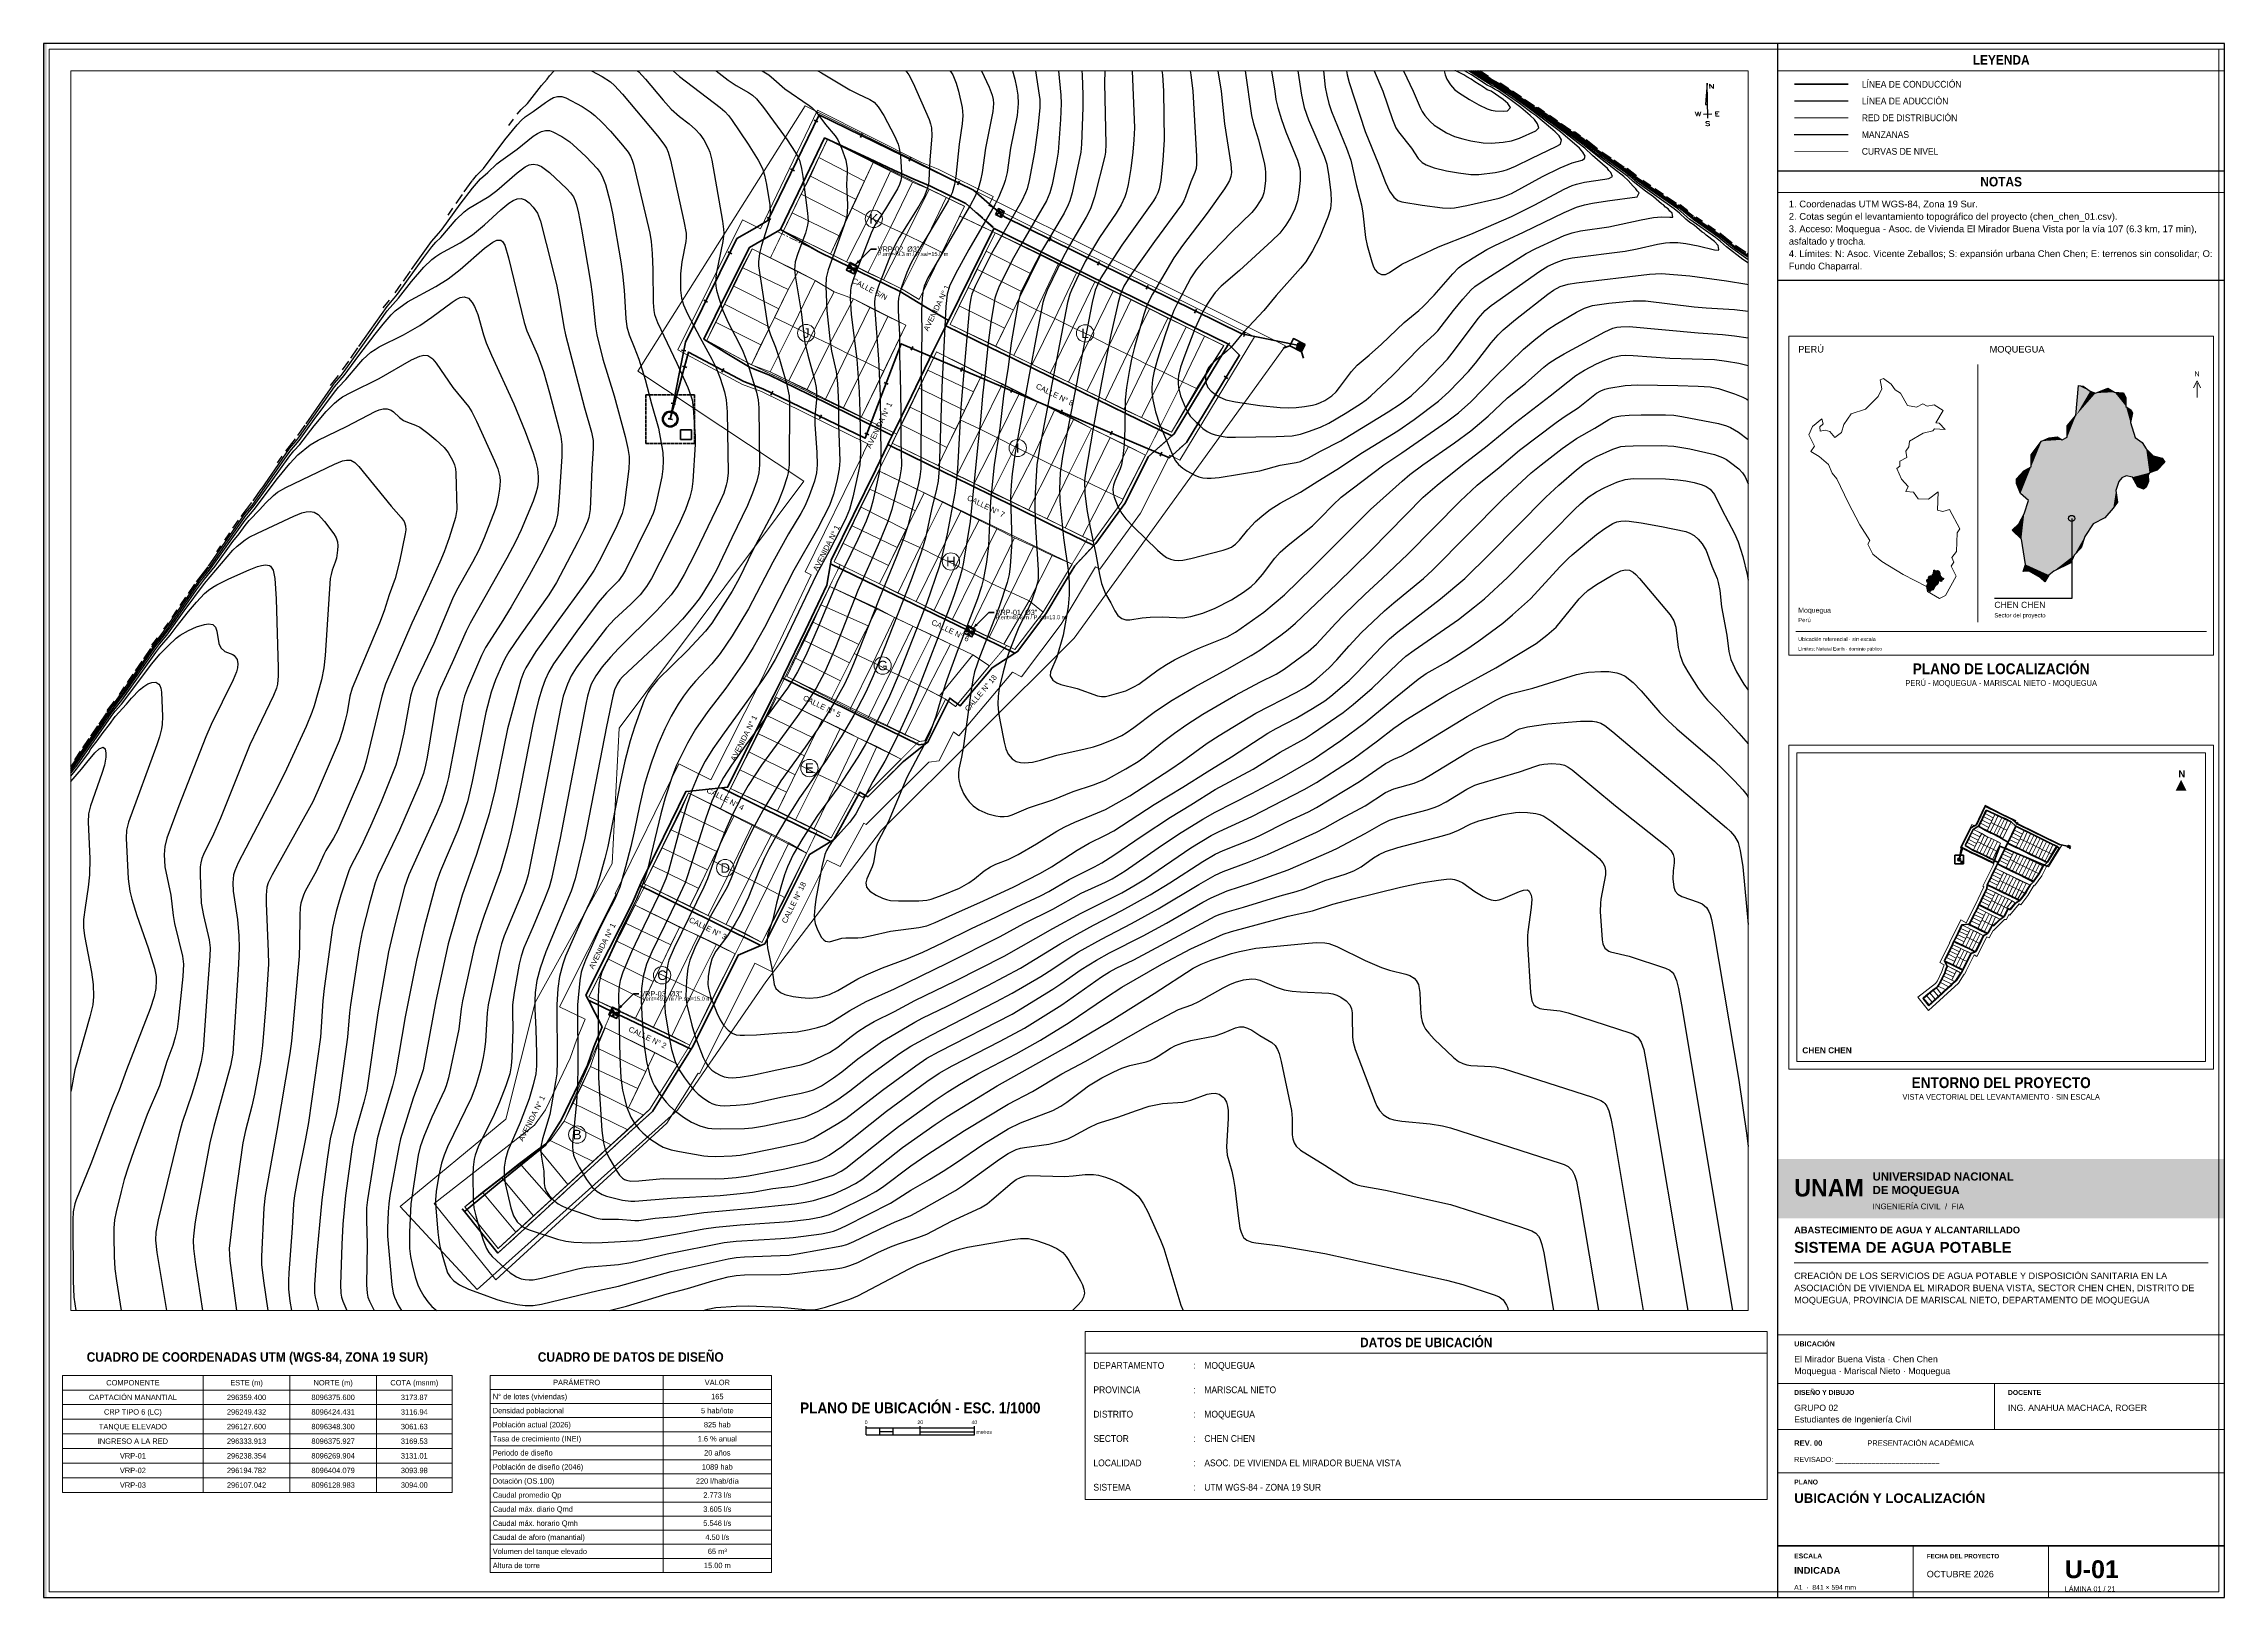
# Paper-space layout 'U-01 UBICACION' of a CAD drawing. Header units: metres. Extents: x 25 to 831, y 10 to 584.
# The model-space entities are those that its viewports show. They can reach past a viewport. Long polylines and large blocks are cut down to what shows.
import ezdxf
from ezdxf.enums import TextEntityAlignment as Align

# ---------------------------------------------------------------- set-up
doc = ezdxf.new("R2010")
doc.units = ezdxf.units.M
doc.linetypes.add('CENTER', pattern=[5.08, 3.175, -0.635, 0.635, -0.635])
doc.linetypes.add('DASHED', pattern=[1.524, 1.27, -0.254])
for name, color, linetype, lineweight in [('ALIN-AV1', 8, 'CENTER', 13), ('ALIN-C02', 8, 'CENTER', 13), ('ALIN-C03', 8, 'CENTER', 13), ('ALIN-C04', 8, 'CENTER', 13), ('ALIN-C05', 8, 'CENTER', 13), ('ALIN-C06', 8, 'CENTER', 13), ('ALIN-C07', 8, 'CENTER', 13), ('ALIN-C08', 8, 'CENTER', 13), ('ALIN-C18', 8, 'CENTER', 13), ('ALIN-CSUR', 8, 'CENTER', 13), ('ALIN-LA', 8, 'CENTER', 13), ('ALIN-LC', 8, 'CENTER', 13), ('ALIN-PNORTE', 8, 'CENTER', 13), ('ALIN-POESTE', 8, 'CENTER', 13), ('ALIN-SN01', 8, 'CENTER', 13), ('ALIN-SN02', 8, 'CENTER', 13), ('AP-ESTRUCTURAS', 1, 'Continuous', 35), ('AP-LC', 134, 'Continuous', 35), ('AP-LI', 30, 'Continuous', 35), ('AP-RED-075', 5, 'Continuous', 35), ('AP-RED-090', 140, 'Continuous', 40), ('AP-RED-110', 170, 'Continuous', 50), ('AP-VRP', 6, 'Continuous', 35), ('C-TOPO-MAJR', 33, 'Continuous', 25), ('LAM-MARCO', 7, 'Continuous', 50), ('LAM-NORTE', 7, 'Continuous', 25), ('LAM-ROTULO', 7, 'Continuous', 35), ('LAM-TABLA', 7, 'Continuous', 18), ('LAM-TXT', 7, 'Continuous', 25), ('LOTE', 7, 'Continuous', 18), ('MANZANA', 3, 'Continuous', 25), ('MANZANA_LETRA', 3, 'Continuous', 18), ('PERIMETRO', 1, 'Continuous', 35), ('RELIEVE_LIMITE', 6, 'Continuous', 18), ('VIA_BORDE', 8, 'Continuous', 18), ('VIAS_NOMBRE', 5, 'Continuous', 18)]:
    doc.layers.add(name, color=color, linetype=linetype, lineweight=lineweight)
for name, color, linetype, lineweight, true_color in [('CH-ACCENT', 7, 'Continuous', 30, 0x087e8b), ('CH-FILL', 7, 'Continuous', 0, 0x17354a), ('CH-FINE', 7, 'Continuous', 13, 0xdce7ec), ('CH-FRAME', 7, 'Continuous', 35, 0x17354a), ('CH-MAP-GUIAS', 7, 'Continuous', 9, 0xaebfc6), ('CH-MAP-LIMITES', 7, 'Continuous', 18, 0x334b5a), ('CH-MAP-PUNTO', 7, 'Continuous', 25, 0xc55530), ('CH-MAP-REGION', 7, 'Continuous', 25, 0x007f89), ('CH-MAP-RELLENO', 7, 'Continuous', 0, 0xdbece9), ('CH-MAP-TEXTO', 7, 'Continuous', 13, 0x334b5a), ('CH-TEXT', 7, 'Continuous', 18, 0x253944), ('CH-TITLE', 7, 'Continuous', 25, 0x17354a), ('CH-WHITE', 7, 'Continuous', 18, 0xffffff)]:
    doc.layers.add(name, color=color, linetype=linetype, lineweight=lineweight, true_color=true_color)
doc.layers.add('CH-VP', color=7, linetype='Continuous', lineweight=0, true_color=0x253944, plot=False)
doc.layers.add('LAM-VP', color=8, linetype='Continuous', lineweight=9, plot=False)
doc.layers.get('LAM-VP').off()
doc.styles.add('$1$Scale Bar', font='arial.ttf')
doc.styles.add('$2$STRETCH', font='SIMPLEX', dxfattribs={"width": 1.5})
doc.styles.add('ARIAL', font='arial.ttf')
doc.styles.add('CH-BOLD', font='Arialbd.ttf')
doc.styles.add('CH-TEXT', font='Arial.ttf')

# ---------------------------------------------------------------- blocks, each defined once
blk = doc.blocks.new('*U216')
at = {"color": 0, "linetype": 'ByBlock', "lineweight": -2}
for points in [[(0.001, -0.062), (-0.004, 0.448), (-0.032, 0.139), (-0.001, 0.139)], [(-0.062, -0.001), (0.062, 0.001)]]:
    blk.add_lwpolyline(points, dxfattribs=at)
at = {"color": 0, "linetype": 'ByBlock', "lineweight": -2, "style": '$2$STRETCH', "width": 1.5}
for s, p in [('N', (0.058, 0.402)), ('W', (-0.139, -0.001)), ('E', (0.139, 0.001)), ('S', (0.001, -0.139))]:
    blk.add_text(s, height=0.0618, rotation=0.5672, dxfattribs=at).set_placement(p, align=Align.MIDDLE)
blk = doc.blocks.new('*U218')
for p, q in [((0, 2.5), (0, 3.3)), ((40, 2.5), (0, 2.5)), ((0, 0), (0, 2.5)), ((0, 0), (40, 0)), ((5, 0), (5, 2.5)), ((5, 1.25), (10, 1.25)), ((10, 0), (10, 2.5)), ((20, 2.5), (20, 3.3)), ((20, 0), (20, 2.5)), ((20, 1.2), (40, 1.2)), ((40, 2.5), (40, 3.3)), ((40, 0), (40, 2.5))]:
    blk.add_line(p, q)
at = {"style": '$1$Scale Bar', "flags": 1}
for tag, p in [('Map.ScaleBar.Div0', (0, 3.63)), ('Map.ScaleBar.Div', (20, 3.63)), ('Map.ScaleBar.Div2', (40, 3.63))]:
    blk.add_attdef(tag, text='', height=1.33, dxfattribs=at).set_placement(p, align=Align.BOTTOM_CENTER)
blk.add_attdef('Map.ScaleBar.Units.Label', text='', height=1.33, dxfattribs=at).set_placement((40.77, 1.07), align=Align.MIDDLE_LEFT)
blk = doc.blocks.new('CURVAS_NIVEL')
at = {"layer": 'C-TOPO-MAJR'}
for points, elevation in [([(296130.99, 8096486.37), (296140.81, 8096479.92), (296148.99, 8096473.54), (296151.99, 8096471.56), (296156.49, 8096469), (296158.06, 8096467.92), (296159.49, 8096466.62), (296162.07, 8096463.42), (296170.77, 8096451.42), (296173.83, 8096446.92), (296174.68, 8096445.42), (296175.33, 8096443.92), (296176.1, 8096440.92), (296176.57, 8096437.92), (296178.37, 8096424.42), (296178.52, 8096421.42), (296178.38, 8096419.92), (296177.61, 8096416.92), (296174.77, 8096409.42), (296173.82, 8096406.42), (296173.6, 8096404.92), (296173.57, 8096403.42), (296173.89, 8096400.42), (296175.99, 8096387.95), (296177.4, 8096376.42), (296178.42, 8096371.92), (296180.89, 8096362.92), (296181.48, 8096359.92), (296181.64, 8096358.42), (296181.67, 8096355.42), (296181.04, 8096349.42), (296180.98, 8096346.42), (296181.75, 8096335.92), (296181.92, 8096331.42), (296181.67, 8096328.42), (296180.93, 8096325.42), (296178.99, 8096319.89), (296177.48, 8096316.42), (296175.83, 8096313.42), (296171.29, 8096305.92), (296165.49, 8096295.48), (296156.49, 8096278.2), (296150.49, 8096268.26), (296145.99, 8096261.64), (296142.99, 8096257.9), (296136.99, 8096251.52), (296134.72, 8096248.92), (296132.51, 8096245.92), (296130.51, 8096242.92), (296127.99, 8096238.58), (296125.59, 8096233.92), (296123.01, 8096227.92), (296120.74, 8096221.92), (296119.28, 8096217.42), (296118.02, 8096212.92), (296116.22, 8096205.42), (296114.4, 8096196.42), (296113.01, 8096190.42), (296111.1, 8096182.92), (296108.93, 8096175.42), (296107.1, 8096170.92), (296103.13, 8096163.42), (296101.01, 8096158.92), (296096.3, 8096148.42), (296095.14, 8096145.42), (296094.73, 8096143.92), (296094.24, 8096140.92), (296093.37, 8096131.92), (296093.47, 8096109.42), (296093.31, 8096101.92), (296092.93, 8096095.92), (296091.5, 8096080.92), (296091.45, 8096079.42), (296091.56, 8096077.92), (296091.88, 8096076.42), (296092.41, 8096074.92), (296093.9, 8096071.92), (296096.67, 8096067.42), (296098.9, 8096064.42), (296100.54, 8096062.92), (296102.49, 8096061.79), (296103.99, 8096061.2), (296109.99, 8096059.79), (296112.99, 8096059.4), (296114.49, 8096059.4), (296127.99, 8096060.44), (296145.99, 8096061.45), (296153.49, 8096062.14), (296157.99, 8096062.73), (296165.49, 8096064.01), (296172.99, 8096064.97), (296177.49, 8096065.91), (296181.99, 8096067.09), (296187.99, 8096069.03), (296190.81, 8096070.42), (296192.49, 8096071.53), (296207.49, 8096083.55), (296211.93, 8096086.92), (296225.49, 8096096.68), (296229.99, 8096099.68), (296234.49, 8096102.46), (296241.28, 8096106.42), (296255.49, 8096113.83), (296264.49, 8096118.87), (296274.99, 8096125.43), (296288.49, 8096134.52), (296294.49, 8096138.38), (296309.31, 8096146.92), (296319.99, 8096152.54), (296331.99, 8096157.99), (296334.99, 8096158.96), (296355.99, 8096164.65), (296364.99, 8096166.62), (296372.49, 8096169.07), (296379.99, 8096171.12), (296397.44, 8096175.42), (296405.05, 8096176.92), (296411.49, 8096177.98), (296414.49, 8096178.35), (296415.99, 8096178.41), (296417.49, 8096178.24), (296418.99, 8096177.75), (296420.49, 8096176.92), (296424.99, 8096173.71), (296427.99, 8096171.88), (296429.49, 8096171.17), (296430.99, 8096170.67), (296432.49, 8096170.47), (296433.99, 8096170.64), (296435.49, 8096171.13), (296441.49, 8096173.8), (296442.99, 8096174.31), (296444.49, 8096174.37), (296445.04, 8096173.92), (296445.81, 8096172.42), (296445.98, 8096170.92), (296445.79, 8096167.92), (296444.53, 8096158.92), (296444.4, 8096157.42), (296444.38, 8096154.42), (296445.55, 8096136.42), (296446.01, 8096133.42), (296446.77, 8096131.92), (296447.49, 8096131.28), (296448.99, 8096130.6), (296450.49, 8096130.31), (296456.49, 8096129.63), (296459.49, 8096128.9), (296482.63, 8096121.42), (296483.49, 8096121.07), (296485.22, 8096119.92), (296486.49, 8096118.17), (296487.4, 8096115.42), (296488.81, 8096107.92), (296529.27, 8095866.42)], 3085), ([(296151.82, 8096482.92), (296160.99, 8096477.39), (296163.99, 8096475.44), (296165.92, 8096473.92), (296169.99, 8096470.35), (296178.99, 8096464.16), (296179.91, 8096463.42), (296181.4, 8096461.92), (296184.99, 8096457.1), (296188.53, 8096452.92), (296189.53, 8096451.42), (296190.93, 8096448.42), (296192.45, 8096443.92), (296192.98, 8096440.92), (296193.03, 8096439.42), (296192.8, 8096434.92), (296193.12, 8096427.42), (296192.97, 8096424.42), (296192.71, 8096422.92), (296191.85, 8096419.92), (296185.97, 8096403.42), (296185.27, 8096400.42), (296185.13, 8096397.42), (296185.51, 8096388.42), (296186.57, 8096377.92), (296187.21, 8096373.42), (296188.88, 8096365.92), (296189.4, 8096361.42), (296189.82, 8096353.92), (296189.84, 8096346.42), (296190.24, 8096332.92), (296190.05, 8096329.92), (296189.23, 8096325.42), (296187.99, 8096320.5), (296186.5, 8096316.42), (296181.99, 8096307.81), (296173.3, 8096292.42), (296162.49, 8096271.33), (296158.28, 8096263.92), (296154.99, 8096258.77), (296148.17, 8096248.92), (296141.49, 8096240.24), (296136.99, 8096233.77), (296133.99, 8096228.51), (296129.96, 8096220.42), (296128.19, 8096215.92), (296125.75, 8096208.42), (296124.16, 8096202.42), (296119.05, 8096181.42), (296117.64, 8096176.92), (296115.1, 8096170.92), (296109.07, 8096158.92), (296102.35, 8096143.92), (296101.84, 8096142.42), (296101.24, 8096139.42), (296100.95, 8096134.92), (296101.12, 8096104.92), (296102.3, 8096085.42), (296102.88, 8096080.92), (296103.71, 8096077.92), (296105.25, 8096074.92), (296107.83, 8096070.42), (296108.84, 8096068.92), (296109.99, 8096067.83), (296110.7, 8096067.42), (296111.49, 8096067.09), (296112.99, 8096066.8), (296115.99, 8096066.82), (296124.99, 8096067.71), (296144.49, 8096067.64), (296147.49, 8096067.74), (296151.99, 8096068.12), (296156.49, 8096068.72), (296169.99, 8096071.33), (296178.99, 8096073.35), (296181.99, 8096074.26), (296183.64, 8096074.92), (296186.38, 8096076.42), (296190.99, 8096079.57), (296195.49, 8096083), (296207.49, 8096092.59), (296222.49, 8096103.54), (296226.99, 8096106.67), (296231.79, 8096109.42), (296249.49, 8096118.44), (296258.49, 8096123.26), (296272.29, 8096131.92), (296286.99, 8096142.24), (296289.99, 8096144.14), (296292.37, 8096145.42), (296298.99, 8096148.55), (296328.99, 8096164.67), (296330.49, 8096165.29), (296333.49, 8096166.29), (296339.49, 8096168.01), (296352.99, 8096172.23), (296358.99, 8096173.76), (296361.99, 8096174.72), (296369.49, 8096177.86), (296376.99, 8096180.2), (296380.3, 8096181.42), (296382.9, 8096182.92), (296387.49, 8096186.2), (296389.58, 8096187.42), (296391.99, 8096188.57), (296396.49, 8096190.01), (296412.99, 8096194.29), (296415.99, 8096195.19), (296418.89, 8096196.42), (296423.49, 8096198.75), (296426.49, 8096199.83), (296435.49, 8096202.22), (296439.99, 8096202.96), (296441.49, 8096203.06), (296444.49, 8096203.01), (296447.49, 8096202.62), (296448.99, 8096202.21), (296450.49, 8096201.58), (296453.49, 8096199.67), (296469.25, 8096187.42), (296470.98, 8096185.92), (296472.3, 8096184.42), (296472.99, 8096183.05), (296473.29, 8096181.42), (296473.21, 8096179.92), (296471.54, 8096170.92), (296471.37, 8096169.42), (296471.27, 8096166.42), (296471.98, 8096155.92), (296472.27, 8096154.42), (296472.99, 8096152.81), (296474.49, 8096151.67), (296475.13, 8096151.42), (296481.99, 8096149.87), (296495.49, 8096145.49), (296496.99, 8096144.71), (296497.89, 8096143.92), (296498.49, 8096143.21), (296499.52, 8096140.92), (296500.28, 8096137.92), (296501.34, 8096131.92), (296525.49, 8095987.66)], 3090), ([(296168.49, 8096483.68), (296179.63, 8096478.42), (296183.49, 8096476.27), (296193.99, 8096469.91), (296196.99, 8096468.4), (296201.42, 8096466.42), (296202.99, 8096465.34), (296204.49, 8096463.7), (296206.52, 8096460.42), (296210.49, 8096452.92), (296211.78, 8096449.92), (296212.23, 8096448.42), (296212.76, 8096445.42), (296213.12, 8096439.42), (296213.05, 8096437.92), (296212.82, 8096436.42), (296212.35, 8096434.92), (296211.65, 8096433.42), (296207.11, 8096425.92), (296203.24, 8096419.92), (296201.8, 8096416.92), (296195.44, 8096400.42), (296194.51, 8096397.42), (296194.26, 8096395.92), (296194.13, 8096392.92), (296194.47, 8096386.92), (296196.54, 8096370.42), (296197.43, 8096358.42), (296197.71, 8096350.92), (296197.87, 8096335.92), (296197.62, 8096331.42), (296197.1, 8096328.42), (296195.13, 8096319.42), (296193.83, 8096314.92), (296192.57, 8096311.92), (296190.43, 8096307.42), (296186.49, 8096299.7), (296181.65, 8096290.92), (296170.99, 8096268.42), (296168.75, 8096263.92), (296166.32, 8096259.42), (296163.65, 8096254.92), (296161.68, 8096251.92), (296147.49, 8096232.41), (296143.29, 8096226.42), (296140.53, 8096221.92), (296138.17, 8096217.42), (296135.67, 8096211.42), (296133.64, 8096205.42), (296131.4, 8096197.92), (296126.99, 8096181.42), (296126.02, 8096178.42), (296123.38, 8096172.42), (296115.99, 8096157.16), (296113.34, 8096151.42), (296110.08, 8096143.92), (296109.09, 8096140.92), (296108.61, 8096137.92), (296108.53, 8096134.92), (296109.01, 8096112.42), (296109.31, 8096104.92), (296109.93, 8096100.42), (296110.64, 8096097.42), (296111.49, 8096094.31), (296112.99, 8096090.43), (296114.49, 8096087.99), (296115.99, 8096086.15), (296117.49, 8096084.56), (296120.02, 8096082.42), (296123.49, 8096080.14), (296124.99, 8096079.37), (296127.99, 8096078.35), (296130.99, 8096077.71), (296139.99, 8096076.17), (296141.49, 8096075.98), (296144.49, 8096075.86), (296150.49, 8096076.12), (296153.49, 8096076.39), (296157.99, 8096077.17), (296168.83, 8096079.42), (296174.49, 8096080.62), (296177.49, 8096081.42), (296180.49, 8096082.73), (296189.49, 8096088.01), (296192.49, 8096089.92), (296205.99, 8096100.42), (296218.35, 8096109.42), (296222.49, 8096112.14), (296226.99, 8096114.63), (296253.99, 8096128.5), (296268.99, 8096137.64), (296271.99, 8096139.63), (296279.49, 8096144.98), (296285.17, 8096148.42), (296289.99, 8096151.1), (296302.36, 8096157.42), (296310.99, 8096162.03), (296324.49, 8096169.82), (296327.49, 8096171.39), (296333.49, 8096173.98), (296342.49, 8096177.02), (296355.99, 8096181.8), (296370.99, 8096188.27), (296373.99, 8096189.67), (296384.49, 8096195.17), (296390.49, 8096198.65), (296393.49, 8096200.12), (296396.49, 8096201.08), (296407.36, 8096203.92), (296409.99, 8096204.76), (296411.49, 8096205.39), (296414.33, 8096206.92), (296421.99, 8096211.52), (296424.99, 8096213.02), (296426.49, 8096213.6), (296441.49, 8096217.96), (296447.49, 8096220.13), (296448.99, 8096220.54), (296450.49, 8096220.8), (296453.49, 8096221.05), (296456.49, 8096220.86), (296458.1, 8096220.42), (296459.49, 8096219.71), (296460.99, 8096218.67), (296476.98, 8096205.42), (296495.92, 8096190.42), (296497.37, 8096188.92), (296498.28, 8096187.42), (296498.63, 8096185.92), (296498.62, 8096184.42), (296498.29, 8096181.42), (296498.18, 8096178.42), (296498.5, 8096175.42), (296499.06, 8096173.92), (296499.99, 8096172.81), (296501.49, 8096171.91), (296507.49, 8096169.89), (296508.99, 8096169.22), (296510.61, 8096167.92), (296511.51, 8096166.42), (296511.99, 8096165.25), (296512.48, 8096163.42), (296513.35, 8096158.92), (296522.49, 8096104.08), (296525.49, 8096083.65), (296526.99, 8096071.8), (296528.49, 8096058.32), (296531.49, 8096026.97)], 3095), ([(296208.99, 8096480.5), (296210.58, 8096479.92), (296211.99, 8096479.16), (296213.04, 8096478.42), (296214.63, 8096476.92), (296215.79, 8096475.42), (296217.39, 8096472.42), (296223.29, 8096458.92), (296223.81, 8096457.42), (296224.13, 8096455.92), (296224.25, 8096452.92), (296223.48, 8096443.92), (296223.14, 8096436.42), (296222.99, 8096434.92), (296222.49, 8096432.95), (296221.41, 8096430.42), (296219.49, 8096426.92), (296212.25, 8096415.42), (296210.6, 8096412.42), (296209.3, 8096409.42), (296204.55, 8096397.42), (296203.55, 8096394.42), (296203.25, 8096392.92), (296203.12, 8096391.42), (296203.17, 8096388.42), (296204.58, 8096370.42), (296205.17, 8096356.92), (296205.48, 8096334.42), (296205.31, 8096331.42), (296204.8, 8096328.42), (296202.46, 8096317.92), (296201.66, 8096314.92), (296199.99, 8096310.58), (296196.99, 8096303.85), (296189.19, 8096287.92), (296182.3, 8096271.42), (296177.69, 8096260.92), (296174.65, 8096254.92), (296172.93, 8096251.92), (296170.92, 8096248.92), (296155.5, 8096227.92), (296150.26, 8096220.42), (296147.31, 8096215.92), (296144.88, 8096211.42), (296142.99, 8096207.1), (296140.75, 8096200.92), (296134.16, 8096179.92), (296133.07, 8096176.92), (296130.3, 8096170.92), (296120.76, 8096151.42), (296118.84, 8096146.92), (296117.59, 8096142.42), (296116.96, 8096137.92), (296116.86, 8096133.42), (296117.23, 8096125.92), (296117.97, 8096116.92), (296118.78, 8096110.92), (296119.89, 8096106.42), (296121.01, 8096103.42), (296121.77, 8096101.92), (296123.76, 8096098.92), (296126.08, 8096095.92), (296127.46, 8096094.42), (296129.49, 8096092.62), (296132.49, 8096090.38), (296135.49, 8096088.53), (296138.49, 8096087.19), (296141.49, 8096086.38), (296142.99, 8096086.2), (296145.99, 8096086.13), (296154.99, 8096086.23), (296157.99, 8096086.43), (296162.49, 8096087.2), (296174.49, 8096089.73), (296177.49, 8096090.56), (296178.99, 8096091.12), (296181.99, 8096092.52), (296184.99, 8096094.13), (296189.49, 8096096.89), (296193.99, 8096100.16), (296201.96, 8096106.42), (296212.33, 8096113.92), (296216.49, 8096116.57), (296223.99, 8096120.73), (296247.99, 8096132.96), (296253.99, 8096136.18), (296264.51, 8096142.42), (296268.99, 8096145.25), (296274.99, 8096149.27), (296278.53, 8096151.42), (296286.99, 8096156.17), (296298.06, 8096161.92), (296307.99, 8096167.33), (296322.99, 8096176.35), (296328.99, 8096179.75), (296331.99, 8096181.15), (296340.99, 8096184.46), (296348.3, 8096187.42), (296366.49, 8096195.67), (296369.49, 8096197.23), (296375.49, 8096200.64), (296384.49, 8096205.39), (296391.99, 8096210.29), (296394.99, 8096211.64), (296402.49, 8096213.8), (296405.49, 8096215.03), (296408.49, 8096216.71), (296421.99, 8096224.94), (296424.99, 8096226.6), (296427.99, 8096227.87), (296433.99, 8096229.74), (296435.49, 8096230.34), (296436.99, 8096231.12), (296439.99, 8096233.1), (296441.49, 8096233.83), (296444.49, 8096234.64), (296451.99, 8096235.76), (296463.99, 8096236.69), (296468.49, 8096236.7), (296469.99, 8096236.46), (296471.49, 8096235.95), (296472.99, 8096235.1), (296475.99, 8096232.74), (296517.99, 8096197.23), (296519.49, 8096195.88), (296520.99, 8096194.26), (296522.28, 8096191.92), (296523.06, 8096188.92), (296523.99, 8096182.91), (296526.99, 8096151.05), (296529.99, 8096115.7)], 3100), ([(296226.99, 8096480.79), (296229.69, 8096478.42), (296231.02, 8096476.92), (296232, 8096475.42), (296233.27, 8096472.42), (296234.12, 8096469.42), (296235.47, 8096463.42), (296235.72, 8096460.42), (296235.49, 8096457.42), (296234.44, 8096449.92), (296233.16, 8096437.92), (296232.68, 8096434.92), (296231.78, 8096431.92), (296230.32, 8096428.92), (296228.6, 8096425.92), (296222.49, 8096415.65), (296217.99, 8096408.48), (296216.49, 8096405.76), (296214.99, 8096402.39), (296213.15, 8096397.42), (296212.28, 8096394.42), (296212, 8096392.92), (296211.84, 8096391.42), (296211.8, 8096388.42), (296212.27, 8096379.42), (296212.29, 8096371.92), (296212.58, 8096364.42), (296212.88, 8096350.92), (296212.84, 8096340.42), (296213.04, 8096331.42), (296212.95, 8096329.92), (296212.49, 8096326.92), (296209.5, 8096314.92), (296207.96, 8096310.42), (296204.91, 8096302.92), (296196.95, 8096284.92), (296188.62, 8096263.92), (296184.73, 8096254.92), (296181.47, 8096248.92), (296177.67, 8096242.92), (296174.49, 8096238.36), (296161.37, 8096220.42), (296156.38, 8096212.92), (296153.81, 8096208.42), (296150.49, 8096202.03), (296147.99, 8096196.42), (296145.06, 8096188.92), (296141.32, 8096178.42), (296140.05, 8096175.42), (296129.06, 8096152.92), (296127.1, 8096148.42), (296126.66, 8096146.92), (296126.22, 8096143.92), (296125.52, 8096133.42), (296125.67, 8096128.92), (296127.21, 8096119.92), (296128.12, 8096115.42), (296129.44, 8096110.92), (296130.89, 8096107.92), (296132.85, 8096104.92), (296135.05, 8096101.92), (296136.38, 8096100.42), (296137.98, 8096098.92), (296139.99, 8096097.3), (296142.07, 8096095.92), (296142.99, 8096095.44), (296144.49, 8096094.92), (296145.99, 8096094.68), (296147.49, 8096094.63), (296151.99, 8096094.87), (296154.99, 8096095.1), (296157.99, 8096095.51), (296168.49, 8096097.82), (296175.99, 8096099.21), (296178.99, 8096099.97), (296180.49, 8096100.51), (296183.49, 8096102), (296187.99, 8096104.94), (296190.99, 8096107.17), (296196.99, 8096111.97), (296206.07, 8096118.42), (296208.99, 8096120.25), (296217.99, 8096125.47), (296220.99, 8096127.07), (296229.99, 8096131.44), (296244.99, 8096139.08), (296256.99, 8096145.47), (296271.7, 8096154.42), (296277.99, 8096158.03), (296283.99, 8096161.3), (296294.49, 8096166.73), (296304.99, 8096172.51), (296312.29, 8096176.92), (296324.49, 8096184.87), (296328.99, 8096187.54), (296331.99, 8096188.96), (296342.49, 8096193.15), (296345.49, 8096194.47), (296355.99, 8096199.78), (296363.49, 8096203.23), (296366.49, 8096204.79), (296382.38, 8096214.42), (296391.99, 8096221.11), (296394.99, 8096222.66), (296397.99, 8096223.93), (296400.99, 8096225.51), (296422.19, 8096238.42), (296432.72, 8096244.42), (296435.49, 8096245.79), (296438.49, 8096246.94), (296446.42, 8096248.92), (296462.49, 8096253.91), (296465.49, 8096254.56), (296466.99, 8096254.76), (296471.49, 8096255.02), (296474.49, 8096255), (296477.49, 8096254.6), (296478.99, 8096254.09), (296480.49, 8096253.31), (296483.49, 8096250.96), (296486.49, 8096247.93), (296493.34, 8096239.92), (296496.31, 8096236.92), (296499.6, 8096233.92), (296513.49, 8096221.9), (296516.49, 8096219.11), (296520.99, 8096214.61), (296523.99, 8096211.35), (296525.49, 8096209.47), (296526.93, 8096206.92), (296527.45, 8096205.42), (296528.18, 8096202.42), (296528.49, 8096200.57), (296529.24, 8096193.42)], 3105), ([(296239.65, 8096482.92), (296241.31, 8096479.92), (296245.52, 8096470.92), (296246.62, 8096467.92), (296246.94, 8096466.42), (296247.06, 8096464.92), (296246.82, 8096461.92), (296244.16, 8096448.42), (296242.93, 8096439.42), (296242.31, 8096436.42), (296241.37, 8096433.42), (296240.13, 8096430.42), (296238.55, 8096427.42), (296222.76, 8096400.42), (296221.44, 8096397.42), (296221.03, 8096395.92), (296220.65, 8096392.92), (296220.48, 8096388.42), (296220.61, 8096379.42), (296220.3, 8096368.92), (296220.41, 8096353.92), (296220.17, 8096338.92), (296220.21, 8096329.92), (296219.89, 8096326.92), (296219.24, 8096323.92), (296215.38, 8096308.92), (296213.93, 8096304.42), (296211, 8096296.92), (296204.8, 8096281.92), (296195.39, 8096257.92), (296193.99, 8096254.66), (296191.98, 8096250.42), (296187.99, 8096243.12), (296183.22, 8096235.42), (296177.49, 8096227.13), (296168.49, 8096214.65), (296164.6, 8096208.42), (296161.98, 8096203.92), (296157.87, 8096196.42), (296155.63, 8096191.92), (296152.91, 8096185.92), (296149.94, 8096178.42), (296148.58, 8096175.42), (296142.99, 8096165.46), (296139.99, 8096159.68), (296136.68, 8096152.92), (296134.86, 8096148.42), (296134.11, 8096145.42), (296133.58, 8096140.92), (296133.38, 8096134.92), (296133.68, 8096131.92), (296135.63, 8096124.42), (296136.99, 8096119.87), (296139.79, 8096112.42), (296140.53, 8096110.92), (296141.48, 8096109.42), (296142.99, 8096107.82), (296144.49, 8096106.72), (296145.99, 8096105.9), (296147.49, 8096105.34), (296148.99, 8096105.04), (296150.49, 8096104.96), (296153.49, 8096105.18), (296157.99, 8096105.92), (296166.99, 8096107.93), (296175.99, 8096109.68), (296178.99, 8096110.76), (296186.49, 8096114.27), (296189.49, 8096116.27), (296193.99, 8096119.84), (296196.99, 8096122.03), (296199.99, 8096124.03), (296202.99, 8096125.78), (296210.49, 8096129.43), (296217.99, 8096133.5), (296232.99, 8096140.71), (296250.99, 8096149.89), (296268.99, 8096160.05), (296279.49, 8096165.8), (296294.49, 8096173.32), (296298.99, 8096175.84), (296303.21, 8096178.42), (296319.99, 8096189.86), (296327.49, 8096194.44), (296330.49, 8096195.96), (296342.49, 8096201.47), (296361.86, 8096211.42), (296366.49, 8096214.09), (296374.15, 8096218.92), (296379.99, 8096222.82), (296388.97, 8096229.42), (296394.99, 8096234.07), (296399.49, 8096237.15), (296414.49, 8096246.39), (296432.72, 8096256.42), (296447.58, 8096265.42), (296451.64, 8096268.42), (296454.99, 8096271.42), (296463.58, 8096281.92), (296465.03, 8096283.42), (296466.74, 8096284.92), (296469.99, 8096287.18), (296475.99, 8096290.77), (296478.99, 8096292.2), (296480.49, 8096292.57), (296482.16, 8096292.42), (296483.49, 8096291.75), (296484.48, 8096290.92), (296485.86, 8096289.42), (296497.14, 8096275.92), (296498.49, 8096273.71), (296499.25, 8096271.42), (296500.18, 8096263.92), (296500.82, 8096260.92), (296501.96, 8096257.92), (296503.65, 8096254.92), (296507.53, 8096248.92), (296509.71, 8096245.92), (296511, 8096244.42), (296514.99, 8096240.35), (296522.49, 8096232.29), (296528.49, 8096225.41), (296529.99, 8096223.4)], 3110), ([(296252.49, 8096480.76), (296254.09, 8096476.92), (296254.96, 8096473.92), (296255.63, 8096470.92), (296256.1, 8096467.92), (296256.24, 8096464.92), (296255.78, 8096460.42), (296253.36, 8096448.42), (296252.1, 8096439.42), (296251.38, 8096436.42), (296250.88, 8096434.92), (296249.06, 8096430.42), (296247.59, 8096427.42), (296237.97, 8096410.92), (296232.97, 8096401.92), (296230.81, 8096397.42), (296229.89, 8096394.42), (296229.44, 8096389.92), (296228.03, 8096359.92), (296227.01, 8096329.92), (296226.57, 8096325.42), (296225.98, 8096322.42), (296224.17, 8096314.92), (296221.89, 8096304.42), (296221.09, 8096301.42), (296220.12, 8096298.42), (296216.49, 8096288.48), (296205.1, 8096259.42), (296202.61, 8096253.42), (296199.9, 8096247.42), (296195.49, 8096238.97), (296190.77, 8096230.92), (296184.94, 8096221.92), (296175.42, 8096208.42), (296169.99, 8096199.8), (296167.09, 8096194.92), (296163.99, 8096189.35), (296162.28, 8096185.92), (296160.34, 8096181.42), (296156.49, 8096171.66), (296153.49, 8096165.16), (296151.63, 8096161.92), (296148.76, 8096157.42), (296144.49, 8096151.68), (296143.49, 8096149.92), (296142.99, 8096148.76), (296142.1, 8096145.42), (296141.63, 8096142.42), (296141.52, 8096139.42), (296141.69, 8096137.92), (296142.5, 8096134.92), (296144.77, 8096128.92), (296145.99, 8096126.39), (296147.3, 8096124.42), (296148.99, 8096122.52), (296150.49, 8096121.4), (296151.99, 8096120.83), (296153.49, 8096120.66), (296154.99, 8096120.66), (296159.49, 8096120.76), (296166.99, 8096121.41), (296174.49, 8096121.87), (296178.99, 8096122.74), (296181.99, 8096123.5), (296184.99, 8096124.43), (296186.49, 8096125.11), (296187.99, 8096125.97), (296193.99, 8096129.77), (296199.99, 8096133.16), (296210.49, 8096137.82), (296229.99, 8096147.27), (296249.49, 8096157.1), (296258.31, 8096161.92), (296268.99, 8096167.3), (296279.49, 8096173.13), (296288.49, 8096177.18), (296290.94, 8096178.42), (296295.78, 8096181.42), (296307.99, 8096189.91), (296315.48, 8096194.92), (296324.49, 8096200.49), (296328.99, 8096203.09), (296342.49, 8096210), (296353.69, 8096215.92), (296364.99, 8096222.47), (296375.49, 8096229.53), (296384.49, 8096236.15), (296394.99, 8096244.96), (296403.99, 8096252.25), (296406.99, 8096254.25), (296414.49, 8096258.52), (296421.99, 8096263.24), (296426.49, 8096266.36), (296435.33, 8096272.92), (296438.91, 8096275.92), (296445.54, 8096281.92), (296456.49, 8096293.78), (296459.49, 8096296.77), (296460.99, 8096298.09), (296469.99, 8096305.64), (296472.99, 8096307.92), (296475.99, 8096309.72), (296477.49, 8096310.32), (296478.99, 8096310.64), (296480.49, 8096310.7), (296481.99, 8096310.59), (296486.49, 8096309.91), (296493.99, 8096308.6), (296502.99, 8096306.76), (296504.49, 8096306.19), (296505.99, 8096305.3), (296507.49, 8096303.98), (296508.99, 8096302.22), (296510.49, 8096299.7), (296512.61, 8096293.92), (296514.49, 8096289.42), (296514.96, 8096287.92), (296515.48, 8096284.92), (296516.13, 8096278.92), (296518.13, 8096268.42), (296518.82, 8096262.42), (296519.62, 8096259.42), (296521.71, 8096254.92), (296524.39, 8096250.42), (296527.57, 8096245.92), (296533.67, 8096238.42)], 3115), ([(296261.96, 8096481.42), (296264.01, 8096467.92), (296264.15, 8096466.42), (296264.18, 8096463.42), (296263.5, 8096455.92), (296262.2, 8096446.92), (296260.28, 8096436.42), (296259.46, 8096433.42), (296258.9, 8096431.92), (296257.5, 8096428.92), (296246.3, 8096409.42), (296240.33, 8096397.42), (296239.12, 8096394.42), (296238.71, 8096392.92), (296238.23, 8096389.92), (296237.92, 8096386.92), (296235.73, 8096361.42), (296235.06, 8096352.42), (296233.75, 8096329.92), (296233.17, 8096323.92), (296232.72, 8096320.92), (296229.95, 8096305.92), (296227.89, 8096296.92), (296226.99, 8096293.67), (296222.4, 8096280.42), (296211.83, 8096253.42), (296208.58, 8096245.92), (296203.49, 8096235.42), (296199.58, 8096227.92), (296196.87, 8096223.42), (296189.49, 8096212.09), (296181.99, 8096201.82), (296176.55, 8096193.42), (296173.08, 8096187.42), (296170.92, 8096182.92), (296169.84, 8096179.92), (296168.53, 8096175.42), (296166.93, 8096169.42), (296165.53, 8096163.42), (296163.6, 8096157.42), (296163.38, 8096155.92), (296163.4, 8096154.42), (296163.6, 8096152.92), (296165.15, 8096145.42), (296166.04, 8096139.42), (296166.66, 8096137.92), (296168.35, 8096136.42), (296169.99, 8096135.78), (296172.99, 8096135.01), (296175.99, 8096134.56), (296178.99, 8096134.35), (296181.99, 8096134.56), (296183.84, 8096134.92), (296186.49, 8096135.76), (296189.49, 8096137.19), (296196.99, 8096141.56), (296199.99, 8096143.03), (296205.99, 8096145.63), (296214.99, 8096148.86), (296220.99, 8096151.4), (296228.49, 8096154.95), (296238.99, 8096160.15), (296247.99, 8096164.27), (296255.49, 8096168.02), (296264.49, 8096172.23), (296267.49, 8096173.83), (296274.99, 8096178.2), (296284.43, 8096182.92), (296287.16, 8096184.42), (296291.49, 8096187.15), (296301.99, 8096194.32), (296312.49, 8096201.26), (296319.99, 8096205.78), (296328.99, 8096211.43), (296343.05, 8096218.92), (296352.99, 8096225.19), (296361.99, 8096230.13), (296364.99, 8096232.08), (296376.26, 8096239.92), (296379.99, 8096242.83), (296387.07, 8096248.92), (296396.49, 8096258.04), (296399.49, 8096260.73), (296402.49, 8096262.97), (296410.61, 8096268.42), (296418.99, 8096274.3), (296424.9, 8096278.92), (296428.5, 8096281.92), (296436.99, 8096289.8), (296461.82, 8096314.92), (296463.99, 8096316.96), (296466.9, 8096319.42), (296469.99, 8096321.45), (296472.99, 8096322.98), (296477.49, 8096325.04), (296480.49, 8096326.03), (296483.49, 8096326.37), (296495.49, 8096326.22), (296499.99, 8096325.9), (296502.99, 8096325.46), (296505.99, 8096324.86), (296508.99, 8096324.06), (296510.49, 8096323.42), (296511.99, 8096322.4), (296513.49, 8096320.44), (296516.2, 8096314.92), (296520.99, 8096305.98), (296522.31, 8096302.92), (296523.99, 8096297.57), (296525.58, 8096290.92), (296526.73, 8096284.92), (296527.7, 8096277.42), (296528.7, 8096272.92), (296529.99, 8096268.29)], 3120), ([(296267.41, 8096496.42), (296270.9, 8096478.42), (296271.96, 8096467.92), (296272.13, 8096464.92), (296271.88, 8096458.92), (296270.92, 8096446.92), (296270.29, 8096442.42), (296268.74, 8096434.92), (296267.92, 8096431.92), (296266.63, 8096428.92), (296257, 8096412.42), (296254.51, 8096407.92), (296249.19, 8096397.42), (296248.02, 8096394.42), (296247.61, 8096392.92), (296246.13, 8096383.92), (296245.14, 8096376.42), (296243.92, 8096364.42), (296243.02, 8096356.92), (296242.24, 8096347.92), (296241.23, 8096338.92), (296238.41, 8096310.42), (296235.99, 8096295.42), (296235.35, 8096292.42), (296234.51, 8096289.42), (296232.54, 8096283.42), (296230.91, 8096278.92), (296218.74, 8096247.42), (296216.23, 8096241.42), (296211.46, 8096230.92), (296206.9, 8096221.92), (296202.5, 8096214.42), (296196.2, 8096202.42), (296193.99, 8096199.38), (296187.23, 8096191.92), (296186.16, 8096190.42), (296185.35, 8096188.92), (296184.74, 8096187.42), (296183.63, 8096182.92), (296181.44, 8096170.92), (296180.98, 8096167.92), (296180.81, 8096164.92), (296180.92, 8096163.42), (296181.21, 8096161.92), (296181.99, 8096159.59), (296183.49, 8096156.77), (296184.36, 8096155.92), (296184.99, 8096155.39), (296186.49, 8096155.18), (296190.99, 8096156.54), (296192.49, 8096156.7), (296196.99, 8096156.69), (296198.49, 8096156.81), (296201.49, 8096157.35), (296208.99, 8096159.13), (296219.49, 8096160.46), (296222.49, 8096161.13), (296225.49, 8096162.27), (296234.54, 8096166.42), (296241.99, 8096169.66), (296254.35, 8096175.42), (296264.49, 8096180.49), (296268.48, 8096182.92), (296277.99, 8096189.1), (296282.49, 8096191.6), (296288.49, 8096194.53), (296291.49, 8096196.14), (296306.49, 8096205.87), (296316.99, 8096212.27), (296325.99, 8096218.02), (296334.99, 8096223.53), (296348.49, 8096232.26), (296351.49, 8096233.93), (296358.99, 8096237.79), (296364.99, 8096241.36), (296369.49, 8096244.26), (296371.73, 8096245.92), (296378.49, 8096251.78), (296381.49, 8096254.72), (296390.49, 8096264.17), (296393.49, 8096267.09), (296396.49, 8096269.76), (296412.22, 8096281.92), (296421.24, 8096289.42), (296430.38, 8096298.42), (296451.2, 8096319.42), (296456.02, 8096323.92), (296462.49, 8096329.59), (296465.49, 8096331.92), (296467.05, 8096332.92), (296469.99, 8096334.49), (296475.99, 8096337.21), (296478.99, 8096338.11), (296480.49, 8096338.32), (296483.49, 8096338.46), (296493.99, 8096338.56), (296498.49, 8096338.35), (296504.49, 8096337.25), (296513.49, 8096335.19), (296516.49, 8096334.14), (296517.99, 8096333.33), (296519.49, 8096332.31), (296522.49, 8096329.86), (296523.87, 8096328.42), (296524.89, 8096326.92), (296526.17, 8096323.92), (296529.99, 8096312.39)], 3125), ([(296279.49, 8096480.19), (296279.86, 8096475.42), (296280.1, 8096467.92), (296280.1, 8096463.42), (296279.61, 8096449.92), (296279.39, 8096446.92), (296276.17, 8096431.92), (296275.32, 8096428.92), (296274.72, 8096427.42), (296273.14, 8096424.42), (296265.22, 8096410.92), (296262.8, 8096406.42), (296257.54, 8096395.92), (296256.97, 8096394.42), (296256.18, 8096391.42), (296253.57, 8096376.42), (296252.53, 8096367.42), (296250.77, 8096356.92), (296249.37, 8096344.92), (296247.28, 8096331.42), (296245.95, 8096317.92), (296245.4, 8096304.42), (296245.18, 8096301.42), (296244.48, 8096295.42), (296243.37, 8096289.42), (296242.62, 8096286.42), (296241.16, 8096281.92), (296233.61, 8096262.42), (296229.81, 8096251.92), (296228.33, 8096247.42), (296225.81, 8096238.42), (296223.53, 8096232.42), (296221.42, 8096227.92), (296215.03, 8096215.92), (296208.09, 8096199.42), (296204.24, 8096191.92), (296203.74, 8096190.42), (296202.71, 8096184.42), (296202.21, 8096182.92), (296200.29, 8096178.42), (296199.92, 8096176.92), (296200.14, 8096175.42), (296201.35, 8096173.92), (296203.66, 8096172.42), (296205.99, 8096171.33), (296207.49, 8096170.78), (296208.99, 8096170.46), (296211.99, 8096170.27), (296219.49, 8096170.33), (296222.49, 8096170.58), (296224.06, 8096170.92), (296228.49, 8096172.49), (296234.49, 8096175.04), (296237.9, 8096176.92), (296240.01, 8096178.42), (296243.68, 8096181.42), (296245.91, 8096182.92), (296247.99, 8096183.88), (296252.49, 8096185.63), (296256.19, 8096187.42), (296262.99, 8096191.34), (296270.49, 8096196.11), (296273.49, 8096197.72), (296277.17, 8096199.42), (296285.49, 8096202.78), (296288.49, 8096204.12), (296297.49, 8096209.12), (296312.61, 8096218.92), (296316.94, 8096221.92), (296325.99, 8096228.54), (296330.49, 8096231.44), (296343.99, 8096239.63), (296358.99, 8096247.27), (296361.99, 8096248.98), (296364.14, 8096250.42), (296366.49, 8096252.26), (296371.11, 8096256.42), (296373.99, 8096259.38), (296378.49, 8096264.5), (296382.99, 8096269.33), (296391.54, 8096277.42), (296394.98, 8096280.42), (296405.94, 8096289.42), (296409.29, 8096292.42), (296435.49, 8096318.84), (296445.75, 8096328.42), (296449.45, 8096331.42), (296457.3, 8096337.42), (296462.49, 8096341.11), (296469.35, 8096344.92), (296474.49, 8096348.14), (296475.99, 8096348.82), (296477.49, 8096349.26), (296478.99, 8096349.52), (296481.99, 8096349.76), (296486.49, 8096349.86), (296495.49, 8096349.92), (296498.49, 8096349.75), (296501.49, 8096349.3), (296514.99, 8096346.66), (296517.99, 8096345.86), (296519.49, 8096345.22), (296522.37, 8096343.42), (296532.42, 8096335.92)], 3130), ([(296288.21, 8096481.42), (296288.12, 8096472.42), (296288.6, 8096449.92), (296288.48, 8096446.92), (296288.26, 8096445.42), (296284.34, 8096430.42), (296283.46, 8096427.42), (296282.88, 8096425.92), (296281.35, 8096422.92), (296275.16, 8096412.42), (296272.71, 8096407.92), (296266.91, 8096395.92), (296265.74, 8096392.92), (296265.32, 8096391.42), (296262.67, 8096377.92), (296258.49, 8096355.25), (296255.12, 8096335.92), (296253.99, 8096328.11), (296253.54, 8096323.92), (296253.34, 8096319.42), (296253.81, 8096302.92), (296253.2, 8096293.92), (296252.87, 8096290.92), (296252.12, 8096287.92), (296249.11, 8096278.92), (296241.99, 8096260.58), (296240.1, 8096254.92), (296239.41, 8096251.92), (296238.93, 8096248.92), (296235.99, 8096227.6), (296235.26, 8096223.42), (296234.27, 8096218.92), (296234.08, 8096217.42), (296234.12, 8096215.92), (296234.37, 8096214.42), (296234.8, 8096212.92), (296235.99, 8096209.99), (296236.96, 8096208.42), (296238.11, 8096206.92), (296239.56, 8096205.42), (296241.68, 8096203.92), (296244.99, 8096202.47), (296247.99, 8096201.67), (296249.49, 8096201.48), (296250.99, 8096201.46), (296252.49, 8096201.66), (296253.99, 8096202.1), (296259.99, 8096204.65), (296268.99, 8096207.59), (296276.49, 8096210.75), (296283.99, 8096213.16), (296288.49, 8096214.96), (296295.99, 8096219.04), (296300.49, 8096221.74), (296302.76, 8096223.42), (296309.49, 8096228.89), (296313.99, 8096232.24), (296318.57, 8096235.42), (296324.49, 8096239.24), (296336.49, 8096246.32), (296345.49, 8096251.1), (296351.49, 8096254.04), (296354.49, 8096255.85), (296363.37, 8096262.42), (296366.49, 8096265.14), (296373.59, 8096272.92), (296376.53, 8096275.92), (296384.49, 8096283.64), (296390.75, 8096289.42), (296400.2, 8096298.42), (296419.5, 8096317.92), (296425.89, 8096323.92), (296433.99, 8096330.46), (296441.49, 8096336.78), (296454.99, 8096347.09), (296457.99, 8096349.16), (296463.12, 8096352.42), (296469.99, 8096357.86), (296471.49, 8096358.74), (296472.99, 8096359.35), (296474.49, 8096359.76), (296480.49, 8096360.7), (296484.99, 8096360.94), (296499.99, 8096360.76), (296507.49, 8096360.51), (296511.99, 8096360.17), (296514.99, 8096359.6), (296520.99, 8096357.62), (296523.99, 8096356.41), (296525.49, 8096355.65), (296528.49, 8096353.64), (296538.99, 8096345.61)], 3135), ([(296123.98, 8096481.42), (296130.99, 8096474.85), (296146, 8096463.42), (296147.73, 8096461.92), (296149.08, 8096460.42), (296150.2, 8096458.92), (296156.36, 8096449.92), (296160.15, 8096443.92), (296161.66, 8096440.92), (296162.49, 8096438.35), (296163.18, 8096434.92), (296164.38, 8096427.42), (296164.54, 8096424.42), (296164.1, 8096421.42), (296161.33, 8096412.42), (296160.57, 8096409.42), (296160.2, 8096406.42), (296160.24, 8096404.92), (296163.16, 8096385.42), (296163.71, 8096382.42), (296164.64, 8096379.42), (296166.5, 8096374.92), (296168.04, 8096370.42), (296170.57, 8096361.42), (296171.54, 8096356.92), (296171.71, 8096353.92), (296171.53, 8096331.42), (296171.15, 8096328.42), (296170.8, 8096326.92), (296169.36, 8096322.42), (296167.61, 8096317.92), (296166.14, 8096314.92), (296158.14, 8096299.92), (296153.02, 8096289.42), (296150.49, 8096284.67), (296144.49, 8096275.2), (296142.92, 8096272.92), (296140.58, 8096269.92), (296133.99, 8096262.76), (296122.94, 8096251.92), (296120.44, 8096248.92), (296119.47, 8096247.42), (296117.97, 8096244.42), (296116.79, 8096241.42), (296114.49, 8096234.82), (296112.79, 8096229.42), (296110.85, 8096221.92), (296109.23, 8096214.42), (296104.52, 8096190.42), (296103.43, 8096185.92), (296101.28, 8096178.42), (296100.34, 8096175.42), (296099.15, 8096172.42), (296095.58, 8096164.92), (296088.94, 8096149.92), (296087.85, 8096146.92), (296086.72, 8096142.42), (296086.09, 8096137.92), (296085.69, 8096131.92), (296085.84, 8096110.92), (296085.63, 8096106.42), (296085.21, 8096103.42), (296083.1, 8096091.42), (296080.34, 8096082.42), (296079.79, 8096079.42), (296079.76, 8096077.92), (296079.91, 8096076.42), (296080.82, 8096070.42), (296080.98, 8096065.92), (296081.22, 8096064.42), (296081.81, 8096062.92), (296082.85, 8096061.42), (296084.29, 8096059.92), (296086.18, 8096058.42), (296087.49, 8096057.65), (296089.08, 8096056.92), (296099.49, 8096053.32), (296100.99, 8096052.96), (296102.49, 8096052.77), (296108.49, 8096052.7), (296114.49, 8096052.18), (296115.99, 8096052.26), (296121.99, 8096053.06), (296129.49, 8096053.7), (296139.99, 8096055.2), (296156.49, 8096056.62), (296173.59, 8096058.42), (296177.49, 8096058.98), (296180.49, 8096059.66), (296184.99, 8096060.96), (296187.99, 8096061.99), (296192.49, 8096064), (296196.11, 8096065.92), (296198.47, 8096067.42), (296200.5, 8096068.92), (296213.49, 8096079.14), (296225.49, 8096087.64), (296229.99, 8096090.62), (296248.47, 8096101.92), (296274.99, 8096116.92), (296290.24, 8096125.92), (296306.49, 8096136.09), (296320.89, 8096145.42), (296323.83, 8096146.92), (296327.49, 8096148.39), (296334.99, 8096150.9), (296337.99, 8096151.65), (296343.99, 8096152.85), (296363.49, 8096154.72), (296366.49, 8096154.93), (296369.49, 8096154.86), (296370.99, 8096154.56), (296373.99, 8096153.41), (296384.49, 8096148.22), (296390.49, 8096145.7), (296393.49, 8096144.7), (296399.49, 8096143.25), (296400.99, 8096142.72), (296402.49, 8096141.76), (296403.29, 8096140.92), (296404.09, 8096139.42), (296404.44, 8096137.92), (296404.59, 8096136.42), (296404.85, 8096130.42), (296405.16, 8096127.42), (296405.49, 8096125.78), (296405.99, 8096124.42), (296406.78, 8096122.92), (296407.93, 8096121.42), (296409.99, 8096119.24), (296417.03, 8096112.42), (296418.95, 8096110.92), (296420.49, 8096110.23), (296421.99, 8096109.78), (296423.49, 8096109.53), (296430.99, 8096109.15), (296432.49, 8096108.98), (296435.49, 8096108.35), (296468.49, 8096097.8), (296471.49, 8096096.61), (296472.47, 8096095.92), (296472.99, 8096095.46), (296473.71, 8096094.42), (296474.49, 8096092.74), (296475.21, 8096089.92), (296476.04, 8096085.42), (296508.46, 8095891.92)], 3080), ([(296297.24, 8096490.42), (296298.3, 8096478.42), (296299.15, 8096455.92), (296299, 8096451.42), (296298.6, 8096446.92), (296297.81, 8096440.92), (296296.8, 8096434.92), (296296.13, 8096431.92), (296295.66, 8096430.42), (296294.27, 8096427.42), (296292.39, 8096424.42), (296286.23, 8096415.42), (296280.99, 8096406.5), (296278.69, 8096401.92), (296275.9, 8096395.92), (296275.32, 8096394.42), (296274.43, 8096391.42), (296264.05, 8096337.42), (296263.08, 8096331.42), (296262.43, 8096320.92), (296262.3, 8096316.42), (296262.46, 8096310.42), (296263.56, 8096292.42), (296263.53, 8096289.42), (296263.33, 8096287.92), (296262.52, 8096284.92), (296260.84, 8096280.42), (296259.54, 8096277.42), (296256.44, 8096271.42), (296252.9, 8096262.42), (296251.91, 8096259.42), (296250.63, 8096254.92), (296249.18, 8096248.92), (296248.75, 8096245.92), (296248.66, 8096242.92), (296248.95, 8096239.92), (296249.49, 8096236.45), (296250.99, 8096229), (296251.65, 8096226.42), (296252.49, 8096224.5), (296253.99, 8096222.74), (296255.49, 8096221.84), (296256.99, 8096221.44), (296258.49, 8096221.33), (296261.49, 8096221.57), (296264.49, 8096222.29), (296270.49, 8096224.19), (296280.99, 8096226.45), (296283.99, 8096227.23), (296286.99, 8096228.2), (296291.49, 8096230.05), (296294.49, 8096231.46), (296296.16, 8096232.42), (296298.99, 8096234.4), (296306.49, 8096240.06), (296309.49, 8096242.13), (296313.12, 8096244.42), (296321.49, 8096249.43), (296333.49, 8096255.9), (296342.34, 8096260.92), (296345.49, 8096262.93), (296353.3, 8096268.42), (296355.99, 8096270.53), (296358.72, 8096272.92), (296373.99, 8096287.41), (296386.61, 8096299.92), (296405.92, 8096319.42), (296411.02, 8096323.92), (296420.4, 8096331.42), (296429.49, 8096338.37), (296439.99, 8096347.09), (296452.82, 8096356.92), (296462.3, 8096364.42), (296465.49, 8096366.4), (296469.99, 8096368.75), (296472.99, 8096370.12), (296475.99, 8096371.18), (296478.99, 8096371.77), (296480.49, 8096371.89), (296483.49, 8096371.84), (296496.99, 8096370.83), (296513.49, 8096370.25), (296517.99, 8096369.72), (296522.49, 8096369), (296526.99, 8096367.9), (296529.99, 8096366.8)], 3140), ([(296535.66, 8096401.92), (296520.99, 8096412.07), (296519.49, 8096413.15), (296516.49, 8096415.67), (296506.06, 8096422.92)], 3140), ([(296307.44, 8096488.92), (296309.5, 8096475.42), (296309.95, 8096469.42), (296310.16, 8096451.42), (296309.67, 8096443.92), (296308.88, 8096436.42), (296308.26, 8096433.42), (296307.75, 8096431.92), (296307.06, 8096430.42), (296306.19, 8096428.92), (296294.49, 8096412.55), (296291.49, 8096408.04), (296286.75, 8096400.42), (296285.49, 8096397.92), (296284.69, 8096395.92), (296283.5, 8096391.42), (296272.6, 8096334.42), (296271.69, 8096328.42), (296271.47, 8096322.42), (296271.59, 8096317.92), (296272.99, 8096304.42), (296274.68, 8096292.42), (296274.98, 8096287.92), (296275.04, 8096283.42), (296274.65, 8096278.92), (296272.81, 8096268.42), (296270.49, 8096260.38), (296268.11, 8096254.92), (296268.02, 8096253.42), (296268.99, 8096251.85), (296270.49, 8096250.92), (296271.99, 8096250.3), (296277.99, 8096248.77), (296285.49, 8096246), (296286.99, 8096245.79), (296288.49, 8096245.85), (296289.99, 8096246.13), (296295.99, 8096247.96), (296298.99, 8096249.32), (296300.75, 8096250.42), (296307.99, 8096255.67), (296310.99, 8096257.61), (296313.99, 8096259.3), (296320.25, 8096262.42), (296323.58, 8096263.92), (296333.49, 8096267.86), (296336.49, 8096269.57), (296346.99, 8096276.99), (296354.6, 8096283.42), (296364.99, 8096293.43), (296386.38, 8096314.92), (296398.16, 8096325.42), (296400.99, 8096327.79), (296405.79, 8096331.42), (296417.49, 8096339.5), (296423.49, 8096343.91), (296429.89, 8096349.42), (296436.99, 8096356.11), (296443.67, 8096361.42), (296450.45, 8096367.42), (296452.31, 8096368.92), (296454.99, 8096370.73), (296457.99, 8096372.42), (296472.99, 8096380.56), (296475.99, 8096381.83), (296477.49, 8096382.2), (296478.99, 8096382.42), (296481.99, 8096382.46), (296507.49, 8096380.21), (296516.49, 8096379.6), (296520.99, 8096379.07), (296531.49, 8096377.53)], 3145), ([(296534.71, 8096401.92), (296520.99, 8096411.45), (296516.04, 8096415.42), (296505.99, 8096422.38), (296504.49, 8096423.48), (296501.49, 8096426.01), (296484.99, 8096437.46), (296480.65, 8096440.92)], 3145), ([(296317.04, 8096493.42), (296319.96, 8096475.42), (296320.76, 8096469.42), (296322.09, 8096445.42), (296322.13, 8096442.42), (296321.94, 8096440.92), (296321.52, 8096439.42), (296319.99, 8096435.89), (296318.07, 8096430.42), (296317.39, 8096428.92), (296316.53, 8096427.42), (296306.61, 8096413.92), (296298.03, 8096401.92), (296295.25, 8096397.42), (296293.98, 8096394.42), (296293.18, 8096391.42), (296290.47, 8096379.42), (296286.99, 8096361.87), (296283.89, 8096344.92), (296280.99, 8096327.63), (296280.74, 8096325.42), (296280.81, 8096320.92), (296281.62, 8096314.92), (296282.69, 8096308.92), (296284.94, 8096298.42), (296286.27, 8096290.92), (296286.99, 8096287.6), (296288.49, 8096283.72), (296290.44, 8096280.42), (296291.97, 8096277.42), (296292.99, 8096275.75), (296294.49, 8096274.58), (296295.99, 8096274.11), (296297.49, 8096274.08), (296301.99, 8096274.86), (296304.99, 8096275.13), (296309.49, 8096275.23), (296316.99, 8096274.9), (296319.99, 8096275.32), (296324.49, 8096276.61), (296328.99, 8096278.44), (296334.99, 8096281.56), (296339.49, 8096284.34), (296342.3, 8096286.42), (296343.99, 8096287.99), (296346.47, 8096290.92), (296351, 8096296.92), (296352.99, 8096299.1), (296355.99, 8096301.72), (296364.99, 8096308.85), (296367.99, 8096311.77), (296372.49, 8096316.48), (296375.59, 8096319.42), (296391.39, 8096331.42), (296397.99, 8096335.82), (296414.49, 8096347.23), (296418.99, 8096350.61), (296423.49, 8096354.69), (296432.49, 8096363.88), (296442.99, 8096374.07), (296447.49, 8096378), (296451.99, 8096381.35), (296454.99, 8096383.31), (296462.49, 8096387.81), (296465.49, 8096389.29), (296468.49, 8096390.2), (296474.49, 8096391.08), (296483.49, 8096392.02), (296487.99, 8096391.99), (296505.99, 8096389.71), (296510.49, 8096389.35), (296520.99, 8096388.83), (296526.99, 8096388.06), (296531.49, 8096387.14)], 3150), ([(296533.4, 8096401.92), (296519.49, 8096411.76), (296515.16, 8096415.42), (296505.99, 8096421.79), (296500.82, 8096425.92), (296498.74, 8096427.42), (296486.49, 8096435.86), (296484.99, 8096436.96), (296481.99, 8096439.49), (296469.99, 8096447.88), (296465.56, 8096451.42)], 3150), ([(296328.99, 8096483.74), (296331.19, 8096469.42), (296332.46, 8096457.42), (296334.8, 8096442.42), (296334.99, 8096439.42), (296334.8, 8096437.92), (296334.3, 8096436.42), (296333.49, 8096434.92), (296332.48, 8096433.42), (296326, 8096424.42), (296316.89, 8096412.42), (296313.68, 8096407.92), (296305.85, 8096394.42), (296304.25, 8096391.42), (296303.63, 8096389.92), (296302.66, 8096386.92), (296299.24, 8096374.92), (296298.11, 8096370.42), (296297.16, 8096365.92), (296296.22, 8096359.92), (296295.72, 8096355.42), (296295.67, 8096344.92), (296295.34, 8096338.92), (296294.91, 8096334.42), (296294.35, 8096331.42), (296293.89, 8096329.92), (296291.95, 8096325.42), (296291.43, 8096323.92), (296291.23, 8096322.42), (296291.31, 8096320.92), (296291.65, 8096319.42), (296292.99, 8096316.01), (296294.49, 8096313.42), (296295.99, 8096311.47), (296298.99, 8096308.34), (296307.64, 8096299.92), (296309.49, 8096298.23), (296310.99, 8096297.16), (296312.49, 8096296.49), (296313.99, 8096296.15), (296315.49, 8096296.07), (296316.99, 8096296.2), (296319.99, 8096296.82), (296331.99, 8096299.88), (296333.49, 8096300.35), (296334.99, 8096301), (296335.63, 8096301.42), (296336.49, 8096302.03), (296337.99, 8096303.52), (296341.11, 8096307.42), (296343.93, 8096310.42), (296346.99, 8096313.1), (296349.34, 8096314.92), (296352.99, 8096317.21), (296360.49, 8096321.33), (296366.99, 8096325.42), (296373.99, 8096329.62), (296383.46, 8096335.92), (296396.49, 8096344.01), (296402.49, 8096348.14), (296411.49, 8096354.91), (296415.42, 8096358.42), (296422.62, 8096365.92), (296425.2, 8096368.92), (296430.99, 8096376.43), (296433.64, 8096379.42), (296435.49, 8096381.28), (296439.99, 8096385.1), (296451.92, 8096394.42), (296454.05, 8096395.92), (296456.49, 8096397.27), (296459.49, 8096398.16), (296462.49, 8096398.64), (296489.49, 8096401.82), (296493.99, 8096402.02), (296504.49, 8096401.25), (296517.99, 8096399.41), (296525.49, 8096398.12), (296532.99, 8096396.3)], 3155), ([(296529.23, 8096403.42), (296528.49, 8096403.88), (296525.41, 8096406.42), (296523.99, 8096407.29), (296517.99, 8096411.89), (296515.79, 8096413.92), (296513.89, 8096415.42), (296504.49, 8096422.07), (296499.98, 8096425.92), (296487.99, 8096434.25), (296484.99, 8096436.46), (296481.37, 8096439.42), (296471.49, 8096446.32), (296469.99, 8096447.42), (296466.99, 8096449.95), (296452.04, 8096460.42)], 3155), ([(296430.92, 8096473.99), (296414.49, 8096484.53)], 3160), ([(296337.76, 8096491.92), (296339.86, 8096478.42), (296342.46, 8096460.42), (296343.21, 8096457.42), (296344.96, 8096451.42), (296347.24, 8096442.42), (296347.51, 8096440.92), (296347.64, 8096439.42), (296347.57, 8096436.42), (296347.27, 8096433.42), (296346.97, 8096431.92), (296346.45, 8096430.42), (296345.69, 8096428.92), (296343.99, 8096426.43), (296342.49, 8096424.62), (296334.99, 8096417.32), (296324.49, 8096406.44), (296321.96, 8096403.42), (296320.02, 8096400.42), (296315.2, 8096391.42), (296313.77, 8096388.42), (296312.57, 8096385.42), (296310.49, 8096379.42), (296307.69, 8096370.42), (296306.49, 8096366.02), (296305.86, 8096362.92), (296305.56, 8096359.92), (296305.59, 8096358.42), (296305.93, 8096355.42), (296306.98, 8096350.92), (296308.48, 8096346.42), (296311.05, 8096340.42), (296313.43, 8096334.42), (296314.35, 8096332.92), (296315.49, 8096331.51), (296316.99, 8096330.16), (296318.49, 8096329.15), (296321.49, 8096327.6), (296322.99, 8096327.01), (296324.49, 8096326.61), (296325.99, 8096326.41), (296327.49, 8096326.42), (296330.49, 8096326.74), (296345.49, 8096329.15), (296352.99, 8096331.33), (296358.99, 8096332.26), (296360.49, 8096332.64), (296363.49, 8096333.94), (296367.99, 8096336.45), (296375.49, 8096340.27), (296392.9, 8096350.92), (296397.49, 8096353.92), (296401.5, 8096356.92), (296406.23, 8096361.42), (296414.84, 8096370.42), (296417.49, 8096373.74), (296426.19, 8096385.42), (296428.85, 8096388.42), (296430.99, 8096390.21), (296448.99, 8096402.96), (296451.99, 8096404.73), (296454.99, 8096406.13), (296457.99, 8096407.21), (296460.99, 8096407.89), (296480.49, 8096410.34), (296484.99, 8096411.19), (296492.49, 8096412.9), (296495.49, 8096413.41), (296496.99, 8096413.54), (296499.99, 8096413.5), (296502.99, 8096413.17), (296507.49, 8096412.35), (296513.49, 8096410.84), (296514.99, 8096410.75), (296515.2, 8096410.92), (296514.95, 8096412.42), (296513.54, 8096413.92), (296510.49, 8096416.23), (296509.79, 8096416.92), (296508.99, 8096417.41), (296506.01, 8096419.92), (296504.49, 8096420.89), (296502.99, 8096422.11), (296500.57, 8096424.42), (296498.7, 8096425.92), (296484.99, 8096435.71), (296480.62, 8096439.42), (296471.49, 8096445.82), (296466.37, 8096449.92), (296462.19, 8096452.92), (296438.44, 8096469.42), (296433.99, 8096472.27), (296431.04, 8096473.92)], 3160), ([(296331.99, 8096341.85), (296333.49, 8096341.67), (296336.49, 8096341.59), (296351.49, 8096341.82), (296357.49, 8096342.17), (296360.49, 8096342.75), (296363.49, 8096343.7), (296367.99, 8096345.37), (296370.99, 8096346.76), (296376.99, 8096350.3), (296382.72, 8096353.92), (296384.76, 8096355.42), (296386.52, 8096356.92), (296390.49, 8096360.55), (296394.48, 8096364.42), (296404.79, 8096374.92), (296409.99, 8096379.58), (296411.27, 8096380.92), (296417.1, 8096388.42), (296420.49, 8096392.58), (296423.49, 8096395.91), (296424.99, 8096397.22), (296427.99, 8096399.31), (296443.97, 8096409.42), (296447.49, 8096411.31), (296454.99, 8096414.8), (296457.99, 8096416.11), (296460.99, 8096417.16), (296463.99, 8096417.81), (296474.49, 8096419.28), (296486.49, 8096421.94), (296490.99, 8096422.79), (296493.99, 8096423), (296496.99, 8096422.85), (296498.2, 8096422.92), (296497.85, 8096424.42), (296496.99, 8096425.1), (296496.37, 8096425.92), (296495.49, 8096426.55), (296494.65, 8096427.42), (296493.99, 8096427.84), (296491, 8096430.42), (296487.99, 8096432.52), (296483.49, 8096436.09), (296481.48, 8096437.92), (296479.57, 8096439.42), (296469.99, 8096446.29), (296465.68, 8096449.92), (296444.47, 8096464.92), (296435.49, 8096471.02), (296429.49, 8096474.47), (296423.5, 8096478.42), (296414.02, 8096484.42)], 3165), ([(296348.32, 8096487.42), (296350.99, 8096469.42), (296351.47, 8096466.42), (296352.11, 8096463.42), (296353.5, 8096458.92), (296355.08, 8096454.42), (296359.47, 8096443.92), (296360.3, 8096440.92), (296360.45, 8096439.42), (296360.36, 8096436.42), (296359.94, 8096431.92), (296359.47, 8096428.92), (296358.48, 8096425.92), (296356.96, 8096422.92), (296355.16, 8096419.92), (296352.87, 8096416.92), (296349.99, 8096414.1), (296337.99, 8096403.16), (296331.22, 8096397.42), (296328.99, 8096395.03), (296327.49, 8096393.01), (296325.99, 8096390.71), (296324.49, 8096388.07), (296321.49, 8096381.62), (296317.75, 8096371.92), (296316.23, 8096367.42), (296315.48, 8096364.42), (296315.32, 8096362.92), (296315.32, 8096361.42), (296315.48, 8096359.92), (296316.19, 8096356.92), (296317.99, 8096352.42), (296318.78, 8096350.92), (296319.8, 8096349.42), (296322.99, 8096346.15), (296324.49, 8096344.77), (296325.99, 8096343.68), (296327.49, 8096342.96), (296328.99, 8096342.48), (296331.99, 8096341.85)], 3165), ([(296355.99, 8096352.41), (296358.99, 8096352.59), (296361.99, 8096352.95), (296364.99, 8096353.47), (296366.49, 8096353.85), (296367.99, 8096354.39), (296369.49, 8096355.12), (296372.12, 8096356.92), (296373.72, 8096358.42), (296375, 8096359.92), (296379.37, 8096365.92), (296381.49, 8096368.2), (296385.97, 8096371.92), (296390.49, 8096375.99), (296398.8, 8096383.92), (296404.28, 8096388.42), (296405.92, 8096389.92), (296409.99, 8096394.08), (296416.82, 8096401.92), (296418.99, 8096404.17), (296420.49, 8096405.41), (296424.3, 8096407.92), (296429.45, 8096410.92), (296432.37, 8096412.42), (296442.99, 8096417.34), (296457.99, 8096424.64), (296462.49, 8096426.59), (296465.49, 8096427.47), (296468.49, 8096428.02), (296474.04, 8096428.92), (296484.92, 8096430.42), (296485.7, 8096431.92), (296484.99, 8096432.66), (296484.52, 8096433.42), (296483.49, 8096434.31), (296481.63, 8096436.42), (296480.06, 8096437.92), (296476.27, 8096440.92), (296471.49, 8096444.41), (296464.78, 8096449.92), (296456.57, 8096455.92), (296445.98, 8096463.42), (296435.02, 8096470.92), (296430.99, 8096473.16), (296413.32, 8096484.42)], 3170), ([(296357.86, 8096488.92), (296360.92, 8096467.92), (296361.88, 8096463.42), (296363.49, 8096458.88), (296369.32, 8096445.42), (296370.25, 8096442.42), (296371.02, 8096437.92), (296371.7, 8096431.92), (296371.85, 8096428.92), (296371.59, 8096425.92), (296370.68, 8096422.92), (296367.58, 8096415.42), (296364.99, 8096410.44), (296362.47, 8096406.42), (296360.49, 8096403.99), (296351.49, 8096393.93), (296346.94, 8096388.42), (296339.49, 8096380.43), (296334.91, 8096374.92), (296333.37, 8096373.42), (296328.99, 8096369.85), (296327.49, 8096368.46), (296326.69, 8096367.42), (296325.84, 8096365.92), (296325.45, 8096364.42), (296325.39, 8096362.92), (296325.64, 8096361.42), (296325.99, 8096360.52), (296326.33, 8096359.92), (296327.49, 8096358.56), (296328.99, 8096357.46), (296330.49, 8096356.56), (296333, 8096355.42), (296336.49, 8096354.62), (296345.49, 8096353.27), (296352.99, 8096352.52), (296355.99, 8096352.41)], 3170), ([(296390.49, 8096401.72), (296391.99, 8096401.76), (296393.49, 8096402.39), (296397.99, 8096405.5), (296411.49, 8096411.97), (296423.49, 8096416.65), (296438.49, 8096423.12), (296447.15, 8096427.42), (296457.99, 8096433.19), (296460.99, 8096434.59), (296462.49, 8096435.14), (296465.49, 8096435.86), (296472.99, 8096436.91), (296474.49, 8096437.21), (296475.84, 8096437.92), (296475.29, 8096439.42), (296474.49, 8096440.19), (296473.96, 8096440.92), (296468.49, 8096445.67), (296465.62, 8096448.42), (296457.72, 8096454.42), (296447.41, 8096461.92), (296438.87, 8096467.92), (296434.35, 8096470.92), (296429.49, 8096473.66), (296417.46, 8096481.42)], 3175), ([(296367.97, 8096485.92), (296369.71, 8096470.92), (296370.21, 8096467.92), (296370.99, 8096464.92), (296372.04, 8096461.92), (296377.53, 8096448.42), (296379.1, 8096443.92), (296381.09, 8096434.92), (296383.06, 8096427.42), (296383.57, 8096424.42), (296384.56, 8096415.42), (296385.22, 8096412.42), (296386.86, 8096406.42), (296387.49, 8096404.59), (296388.15, 8096403.42), (296388.99, 8096402.41), (296390.49, 8096401.72)], 3175), ([(296405.49, 8096427.31), (296412.99, 8096426.3), (296415.99, 8096426.18), (296417.49, 8096426.3), (296421.99, 8096427.15), (296433.99, 8096429.92), (296435.49, 8096430.39), (296438.49, 8096431.66), (296449.93, 8096437.92), (296456.49, 8096441.12), (296460.99, 8096442.97), (296464.61, 8096443.92), (296465.49, 8096444.51), (296465.75, 8096445.42), (296464.93, 8096446.92), (296463.6, 8096448.42), (296456.58, 8096454.42), (296444.5, 8096463.42), (296438.12, 8096467.92), (296433.53, 8096470.92), (296429.49, 8096473.12), (296419.02, 8096479.92), (296414.09, 8096482.92)], 3180), ([(296377.18, 8096482.92), (296377.34, 8096478.42), (296377.78, 8096475.42), (296378.49, 8096472.69), (296384.49, 8096454.57), (296389.4, 8096442.42), (296391.99, 8096435.67), (296393.49, 8096432.51), (296394.99, 8096430.31), (296396.49, 8096429.05), (296397.99, 8096428.51), (296405.49, 8096427.31)], 3180), ([(296097.99, 8096492.14), (296115.99, 8096476.54), (296118.44, 8096473.92), (296124.99, 8096466.11), (296127.99, 8096462.77), (296130.99, 8096460.08), (296134.62, 8096457.42), (296136.99, 8096455.33), (296138.49, 8096453.54), (296139.97, 8096451.42), (296141.65, 8096448.42), (296142.23, 8096446.92), (296142.97, 8096443.92), (296146.9, 8096421.42), (296147.32, 8096418.42), (296147.35, 8096416.92), (296147.01, 8096413.92), (296144.56, 8096401.92), (296144.33, 8096398.92), (296144.44, 8096397.42), (296144.7, 8096395.92), (296145.5, 8096392.92), (296147.06, 8096388.42), (296149.06, 8096383.92), (296153, 8096376.42), (296154.45, 8096373.42), (296156.12, 8096368.92), (296159.49, 8096358.25), (296160.09, 8096355.42), (296160.36, 8096352.42), (296160.56, 8096331.42), (296160.3, 8096328.42), (296159.58, 8096325.42), (296158, 8096320.92), (296156.21, 8096316.42), (296150.32, 8096304.42), (296144.67, 8096292.42), (296142.99, 8096289.42), (296139.31, 8096283.42), (296138.29, 8096281.92), (296135.93, 8096278.92), (296132.07, 8096274.42), (296129.49, 8096271.65), (296124.99, 8096267.17), (296109.99, 8096253.08), (296108.99, 8096251.92), (296107.97, 8096250.42), (296106.99, 8096248.25), (296106.35, 8096245.92), (296103.99, 8096234.74), (296096.06, 8096193.42), (296092.45, 8096178.42), (296091, 8096173.92), (296081.57, 8096151.42), (296079.51, 8096145.42), (296078.34, 8096140.92), (296077.68, 8096136.42), (296077.51, 8096133.42), (296077.55, 8096130.42), (296077.97, 8096122.92), (296078.16, 8096113.92), (296078.15, 8096109.42), (296077.86, 8096106.42), (296076.99, 8096102.31), (296075.49, 8096097.21), (296072.14, 8096088.42), (296067.57, 8096077.92), (296066.74, 8096074.92), (296066.27, 8096071.92), (296066.16, 8096068.92), (296066.54, 8096065.92), (296068.66, 8096056.92), (296069.64, 8096053.92), (296070.99, 8096051.74), (296072.49, 8096050.33), (296073.99, 8096049.44), (296075.49, 8096048.79), (296085.99, 8096045.33), (296088.99, 8096044.57), (296091.99, 8096044.2), (296097.99, 8096043.96), (296102.49, 8096044.07), (296115.99, 8096044.87), (296129.49, 8096047.15), (296139.99, 8096049.11), (296144.49, 8096049.78), (296153.49, 8096050.61), (296171.49, 8096051.9), (296178.99, 8096052.72), (296183.49, 8096053.54), (296186.49, 8096054.46), (296189.49, 8096055.74), (296199.99, 8096060.93), (296203.59, 8096062.92), (296205.99, 8096064.53), (296216.49, 8096072.43), (296222.49, 8096076.5), (296236.38, 8096085.42), (296252.49, 8096095.19), (296261.49, 8096099.83), (296272.27, 8096106.42), (296280.99, 8096111.02), (296304.99, 8096124.61), (296315.49, 8096130.13), (296320.39, 8096131.92), (296322.99, 8096133.08), (296331.99, 8096138.18), (296334.43, 8096139.42), (296336.49, 8096140.22), (296339.49, 8096141.08), (296342.49, 8096141.45), (296343.99, 8096141.33), (296345.49, 8096140.96), (296351.49, 8096138.44), (296354.49, 8096137.5), (296357.49, 8096137), (296360.49, 8096136.73), (296370.99, 8096136.22), (296372.49, 8096135.95), (296373.99, 8096135.46), (296375.49, 8096134.75), (296377.45, 8096133.42), (296378.75, 8096131.92), (296379.35, 8096130.42), (296379.58, 8096128.92), (296379.65, 8096127.42), (296379.71, 8096119.92), (296379.99, 8096118.06), (296380.7, 8096115.42), (296388.09, 8096095.92), (296388.78, 8096094.42), (296389.72, 8096092.92), (296391.12, 8096091.42), (296391.99, 8096090.76), (296393.49, 8096089.92), (296394.99, 8096089.43), (296397.99, 8096088.94), (296408.49, 8096087.97), (296412.99, 8096087.18), (296415.99, 8096086.41), (296456.49, 8096073.43), (296457.99, 8096072.88), (296459.49, 8096072.12), (296460.99, 8096070.66), (296461.84, 8096068.92), (296462.49, 8096066.79), (296463.77, 8096059.92), (296488.88, 8095909.92)], 3075), ([(296418.99, 8096439.25), (296423.49, 8096438.69), (296426.49, 8096438.69), (296432.49, 8096439.44), (296435.49, 8096440.03), (296436.99, 8096440.46), (296439.99, 8096441.72), (296445.99, 8096444.73), (296454.99, 8096448.98), (296456.59, 8096449.92), (296456.97, 8096451.42), (296456.08, 8096452.92), (296454.67, 8096454.42), (296452.99, 8096455.92), (296447.48, 8096460.42), (296445.99, 8096461.41), (296441.45, 8096464.92), (296434.96, 8096469.42), (296432.56, 8096470.92), (296430.99, 8096471.65), (296427.99, 8096473.49), (296420.4, 8096478.42), (296412.94, 8096482.92)], 3185), ([(296386.62, 8096481.42), (296386.85, 8096479.92), (296387.8, 8096476.92), (296390.96, 8096469.42), (296394.48, 8096458.92), (296395.76, 8096455.92), (296396.7, 8096454.42), (296401.52, 8096448.42), (296403.99, 8096444.57), (296405.49, 8096443.11), (296406.99, 8096442.23), (296409.99, 8096441.13), (296414.49, 8096440.02), (296418.99, 8096439.25)], 3185), ([(296070.99, 8096460.94), (296072.49, 8096462.71), (296074.86, 8096464.92), (296079.99, 8096471.49), (296082.11, 8096473.92), (296082.99, 8096475.12), (296085.99, 8096478.32), (296087.49, 8096479.58), (296088.99, 8096480.27)], 3070), ([(296091.99, 8096480.21), (296093.49, 8096479.69), (296094.99, 8096478.97), (296102.49, 8096474.81), (296105.49, 8096472.85), (296106.99, 8096471.58), (296109.99, 8096468.35), (296122.88, 8096452.92), (296125.24, 8096449.92), (296126.18, 8096448.42), (296126.86, 8096446.92), (296127.72, 8096443.92), (296132.67, 8096421.42), (296133.44, 8096416.92), (296133.48, 8096415.42), (296133.35, 8096413.92), (296131.89, 8096406.42), (296131.4, 8096401.92), (296131.35, 8096395.92), (296131.71, 8096392.92), (296132.49, 8096390.45), (296133.99, 8096387.22), (296138.49, 8096378.52), (296142.96, 8096370.42), (296144.43, 8096367.42), (296145.99, 8096363.45), (296147.62, 8096358.42), (296148.3, 8096355.42), (296148.69, 8096350.92), (296149.02, 8096328.42), (296148.67, 8096325.42), (296148.32, 8096323.92), (296147.35, 8096320.92), (296146.1, 8096317.92), (296136.99, 8096298.96), (296132.74, 8096290.92), (296130.13, 8096286.42), (296127.93, 8096283.42), (296122.55, 8096277.42), (296108.49, 8096263.58), (296105.49, 8096260.4), (296102.49, 8096256.74), (296100.09, 8096253.42), (296098.43, 8096250.42), (296097.86, 8096248.92), (296097.05, 8096245.92), (296096.42, 8096242.92), (296086.95, 8096193.42), (296083.68, 8096178.42), (296082.82, 8096175.42), (296081.12, 8096170.92), (296076.99, 8096160.81), (296073.52, 8096152.92), (296072.49, 8096149.92), (296071.76, 8096146.92), (296069.9, 8096136.42), (296069.33, 8096131.92), (296069.27, 8096128.92), (296069.38, 8096122.92), (296069.07, 8096112.42), (296068.84, 8096109.42), (296068.26, 8096106.42), (296066.8, 8096101.92), (296064.47, 8096095.92), (296062.49, 8096091.42), (296056.65, 8096079.42), (296055.46, 8096076.42), (296055.07, 8096074.92), (296054.72, 8096071.92), (296054.68, 8096068.92), (296054.74, 8096059.92), (296055.03, 8096056.92), (296055.72, 8096053.92), (296056.61, 8096050.92), (296058.48, 8096044.92), (296059.65, 8096041.92), (296060.52, 8096040.42), (296061.76, 8096038.92), (296064.96, 8096035.92), (296068.47, 8096032.92), (296070.77, 8096031.42), (296072.49, 8096030.73), (296073.99, 8096030.38), (296075.49, 8096030.26), (296076.99, 8096030.35), (296079.99, 8096030.91), (296093.49, 8096034.37), (296096.49, 8096034.96), (296108.49, 8096035.97), (296112.99, 8096036.65), (296126.49, 8096039.91), (296147.49, 8096044.07), (296151.99, 8096044.62), (296168.49, 8096045.52), (296172.99, 8096045.89), (296183.49, 8096047.36), (296186.49, 8096047.92), (296187.99, 8096048.32), (296189.49, 8096048.85), (296192.49, 8096050.22), (296208.99, 8096058.66), (296216.49, 8096063.45), (296223.47, 8096067.42), (296228.49, 8096070.47), (296232.99, 8096073.36), (296243.49, 8096080.6), (296252.49, 8096086.07), (296256.99, 8096088.28), (296268.99, 8096092.87), (296271.95, 8096094.42), (296274.16, 8096095.92), (296280.03, 8096100.42), (296282.18, 8096101.92), (296287.14, 8096104.92), (296291.49, 8096107.19), (296294.49, 8096108.5), (296297.49, 8096109.54), (296303.49, 8096110.89), (296304.99, 8096111.36), (296306.49, 8096112.05), (296307.99, 8096112.95), (296312.49, 8096115.93), (296314.38, 8096116.92), (296316.99, 8096117.9), (296319.99, 8096118.67), (296328.99, 8096120.5), (296331.84, 8096121.42), (296336.49, 8096123.43), (296337.99, 8096123.8), (296339.49, 8096123.79), (296340.99, 8096123.34), (296342.49, 8096122.53), (296345.49, 8096120.63), (296349.99, 8096118.02), (296351.17, 8096116.92), (296352.06, 8096115.42), (296352.62, 8096113.92), (296353.36, 8096110.92), (296357.15, 8096092.92), (296357.45, 8096089.92), (296357.43, 8096083.92), (296357.68, 8096082.42), (296358.22, 8096080.92), (296358.99, 8096079.66), (296360.49, 8096078.23), (296369.49, 8096072.72), (296378.49, 8096066.84), (296379.99, 8096066.03), (296381.49, 8096065.46), (296382.99, 8096065.08), (296391.99, 8096063.41), (296415.99, 8096058.15), (296441.49, 8096050.04), (296445.99, 8096048.45), (296447.49, 8096047.54), (296448.48, 8096046.42), (296448.99, 8096045.6), (296449.77, 8096043.42), (296450.49, 8096040.24), (296467.83, 8095936.92)], 3070), ([(296423.49, 8096451.15), (296427.99, 8096450.38), (296430.99, 8096450.27), (296435.49, 8096450.57), (296438.49, 8096451.07), (296441.49, 8096452.08), (296447.49, 8096454.84), (296448.62, 8096455.92), (296448.18, 8096457.42), (296447.01, 8096458.92), (296445.47, 8096460.42), (296441.96, 8096463.42), (296438.07, 8096466.42), (296433.7, 8096469.42), (296432.49, 8096470.01), (296431.1, 8096470.92), (296429.49, 8096471.67), (296423.79, 8096475.42), (296416.34, 8096479.92), (296410.67, 8096482.92)], 3190), ([(296396.77, 8096481.42), (296397.99, 8096478.42), (296402.14, 8096469.42), (296404.76, 8096463.42), (296405.49, 8096461.92), (296406.48, 8096460.42), (296408.49, 8096458.21), (296409.99, 8096456.93), (296411.49, 8096455.84), (296414.49, 8096454.04), (296417.49, 8096452.7), (296420.49, 8096451.81), (296423.49, 8096451.15)], 3190), ([(296425.79, 8096477.62), (296422.25, 8096479.92)], 3155), ([(296429.49, 8096462.94), (296430.99, 8096462.45), (296432.49, 8096462.15), (296435.49, 8096461.99), (296436.99, 8096462.18), (296438.11, 8096463.42), (296437.14, 8096464.92), (296435.5, 8096466.42), (296430.97, 8096469.42), (296429.49, 8096469.98), (296428.22, 8096470.92), (296424.99, 8096472.84), (296423.57, 8096473.92), (296421.99, 8096474.69), (296420.96, 8096475.42), (296417.92, 8096476.92), (296415.99, 8096477.46), (296414.49, 8096477.63), (296413.58, 8096476.92), (296413.95, 8096475.42), (296414.65, 8096473.92), (296415.99, 8096471.74), (296417.49, 8096470.09), (296418.99, 8096468.93), (296423.05, 8096466.42), (296426.49, 8096464.41), (296429.49, 8096462.94)], 3195), ([(296430.05, 8096474.87), (296426.87, 8096476.92)], 3155), ([(296437.57, 8096470.34), (296434.32, 8096472.42)], 3155), ([(296054.49, 8096436.44), (296055.99, 8096438.33), (296058.53, 8096440.92), (296066.49, 8096451.5), (296070.99, 8096456.95), (296072.49, 8096458.56), (296073.99, 8096459.97), (296076.99, 8096461.96), (296081.49, 8096465.3), (296082.99, 8096466.29), (296084.49, 8096467.06), (296085.99, 8096467.49), (296087.49, 8096467.47), (296088.99, 8096466.99), (296094.99, 8096463.78), (296097.99, 8096461.86), (296099.77, 8096460.42), (296102.49, 8096457.81), (296105.49, 8096454.63), (296109.99, 8096449.52), (296112.02, 8096446.92), (296112.91, 8096445.42), (296113.57, 8096443.92), (296114.04, 8096442.42), (296120.08, 8096416.92), (296120.58, 8096413.92), (296120.96, 8096409.42), (296121.14, 8096403.42), (296121.26, 8096391.42), (296121.49, 8096388.42), (296121.78, 8096386.92), (296122.87, 8096383.92), (296130.06, 8096368.92), (296134.08, 8096359.92), (296135.23, 8096356.92), (296135.65, 8096355.42), (296136.12, 8096352.42), (296136.77, 8096341.92), (296136.83, 8096338.92), (296136, 8096325.42), (296135.62, 8096322.42), (296134.88, 8096319.42), (296133.26, 8096314.92), (296131.3, 8096310.42), (296126.87, 8096301.42), (296120.67, 8096289.42), (296118.88, 8096286.42), (296116.43, 8096283.42), (296112.99, 8096279.98), (296106.99, 8096274.39), (296103.99, 8096271.15), (296095, 8096259.42), (296092.86, 8096256.42), (296091, 8096253.42), (296089.6, 8096250.42), (296088.03, 8096245.92), (296087.01, 8096241.42), (296079.25, 8096200.92), (296075.06, 8096179.92), (296074.2, 8096176.92), (296073.08, 8096173.92), (296066.23, 8096157.42), (296065.23, 8096154.42), (296064.47, 8096151.42), (296060.28, 8096131.92), (296059.9, 8096128.92), (296059.26, 8096118.42), (296058.97, 8096115.42), (296058.5, 8096112.42), (296057.48, 8096107.92), (296055.71, 8096101.92), (296054.01, 8096097.42), (296045.27, 8096079.42), (296043.99, 8096076.42), (296043.1, 8096073.42), (296042.12, 8096068.92), (296041.07, 8096062.92), (296040.84, 8096059.92), (296040.96, 8096056.92), (296041.66, 8096047.92), (296042.04, 8096044.92), (296042.49, 8096042.67), (296043.99, 8096036.94), (296045.33, 8096032.92), (296046.22, 8096031.42), (296047.64, 8096029.92), (296049.72, 8096028.42), (296052.99, 8096026.84), (296057.49, 8096025.3), (296063.49, 8096023.02), (296066.49, 8096022.13), (296070.99, 8096021.25), (296073.99, 8096020.8), (296076.99, 8096020.8), (296079.99, 8096021.33), (296100.99, 8096026.32), (296108.49, 8096027.93), (296127.99, 8096033.34), (296148.99, 8096038.06), (296151.99, 8096038.57), (296154.99, 8096038.86), (296171.49, 8096039.48), (296174.49, 8096039.88), (296190.99, 8096042.89), (296192.92, 8096043.42), (296195.49, 8096044.41), (296207.49, 8096050.3), (296210.49, 8096051.66), (296216.49, 8096054.12), (296219.49, 8096055.63), (296232.99, 8096063.31), (296235.99, 8096065.34), (296249.31, 8096074.92), (296252.49, 8096076.93), (296255.49, 8096078.42), (296256.99, 8096078.89), (296258.49, 8096079.19), (296267.49, 8096080.4), (296271.99, 8096081.5), (296274.52, 8096082.42), (296276.49, 8096083.33), (296282.49, 8096086.59), (296285.49, 8096088.01), (296286.99, 8096088.57), (296292.99, 8096090.37), (296299.98, 8096092.92), (296304.63, 8096094.42), (296309.49, 8096095.44), (296316.99, 8096095.92), (296319.99, 8096096.7), (296325.99, 8096098.89), (296327.49, 8096099.19), (296328.99, 8096099.24), (296330.49, 8096098.9), (296331.99, 8096097.82), (296332.33, 8096097.42), (296333.14, 8096095.92), (296333.58, 8096094.42), (296333.77, 8096092.92), (296333.8, 8096089.92), (296333.15, 8096079.42), (296333.42, 8096076.42), (296335.14, 8096070.42), (296335.82, 8096067.42), (296336.27, 8096064.42), (296337.47, 8096053.92), (296338.15, 8096049.42), (296338.55, 8096047.92), (296339.2, 8096046.42), (296339.49, 8096045.98), (296340.71, 8096044.92), (296342.49, 8096044.23), (296343.99, 8096043.93), (296352.99, 8096042.9), (296369.49, 8096040.08), (296414.49, 8096030.23), (296420.49, 8096028.57), (296432.49, 8096024.66), (296433.99, 8096024.01), (296435.49, 8096022.88), (296436.71, 8096020.92), (296436.99, 8096020.22), (296437.61, 8096017.92), (296438.21, 8096014.92)], 3065), ([(296442.23, 8096467.19), (296438.95, 8096469.42)], 3155), ([(296447.05, 8096463.87), (296443.34, 8096466.42)], 3155), ([(296067.99, 8096456.73), (296069.63, 8096459.05)], 3070), ([(296451.89, 8096460.52), (296447.7, 8096463.42)], 3155), ([(296450.74, 8096461.68), (296448.21, 8096463.42)], 3150), ([(296455.58, 8096458.34), (296452.56, 8096460.42)], 3150), ([(296460.47, 8096454.95), (296456.9, 8096457.42)], 3150), ([(296031.99, 8096403.61), (296039.32, 8096413.92), (296042.1, 8096416.92), (296043.26, 8096418.42), (296049.99, 8096427.72), (296054.49, 8096433.61), (296057.49, 8096437.07), (296060.23, 8096439.42), (296063.49, 8096442.56), (296064.99, 8096443.75), (296070.99, 8096447.96), (296076.99, 8096452.78), (296078.49, 8096453.81), (296079.99, 8096454.6), (296081.49, 8096454.97), (296082.99, 8096454.86), (296084.23, 8096454.42), (296087.49, 8096452.7), (296090.49, 8096450.67), (296093.07, 8096448.42), (296096.49, 8096445.15), (296100.56, 8096440.92), (296101.7, 8096439.42), (296102.49, 8096438.08), (296103.7, 8096434.92), (296105.3, 8096428.92), (296106.31, 8096424.42), (296109.38, 8096406.42), (296109.96, 8096401.92), (296110.54, 8096395.92), (296111.18, 8096385.42), (296111.5, 8096382.42), (296112.37, 8096379.42), (296114.26, 8096374.92), (296115.94, 8096370.42), (296118.38, 8096362.92), (296120.67, 8096353.92), (296123.23, 8096344.92), (296124.8, 8096335.92), (296125.01, 8096332.92), (296124.87, 8096329.92), (296124.43, 8096326.92), (296122.54, 8096317.92), (296121.8, 8096314.92), (296121.27, 8096313.42), (296119.94, 8096310.42), (296111.03, 8096292.42), (296109.99, 8096290.6), (296108.49, 8096288.58), (296103.99, 8096284.06), (296100.99, 8096280.48), (296093.1, 8096269.92), (296084.49, 8096257.93), (296082.72, 8096254.92), (296081.32, 8096251.92), (296080.24, 8096248.92), (296078.93, 8096244.42), (296077.75, 8096239.92), (296076.76, 8096235.42), (296070.87, 8096205.42), (296068.87, 8096196.42), (296067.39, 8096190.42), (296064.87, 8096181.42), (296058.83, 8096164.92), (296056.34, 8096157.42), (296055.09, 8096152.92), (296050.84, 8096133.42), (296050.36, 8096130.42), (296049.47, 8096122.92), (296045.64, 8096104.92), (296044.75, 8096101.92), (296044.14, 8096100.42), (296039.49, 8096090.44), (296036.49, 8096083.23), (296035.16, 8096079.42), (296034.49, 8096076.42), (296031.68, 8096058.42), (296031.19, 8096047.92), (296031.26, 8096041.92), (296031.61, 8096038.92), (296032.19, 8096035.92), (296033.31, 8096031.42), (296034.27, 8096028.42), (296034.99, 8096026.82), (296036.49, 8096024.3), (296037.99, 8096022.17), (296039.49, 8096020.43), (296040.99, 8096019.18), (296042.49, 8096018.35), (296048.49, 8096015.83)], 3060), ([(296078.49, 8096011.99), (296099.49, 8096017.67), (296111.49, 8096020.57), (296126.49, 8096025.12), (296133.99, 8096027.07), (296143.33, 8096029.92), (296149.02, 8096031.42), (296151.99, 8096031.9), (296154.99, 8096032.13), (296168.49, 8096032.27), (296171.49, 8096032.46), (296180.49, 8096033.53), (296187.99, 8096034.24), (296190.99, 8096034.7), (296192.49, 8096035.08), (296193.99, 8096035.55), (296196.99, 8096036.77), (296204.29, 8096040.42), (296208.99, 8096042.51), (296211.99, 8096043.64), (296219.49, 8096046.01), (296222.49, 8096047.19), (296231.49, 8096052.02), (296242.28, 8096056.92), (296244.72, 8096058.42), (296246.49, 8096059.82), (296253.99, 8096066.29), (296255.49, 8096067.38), (296256.99, 8096068.15), (296258.49, 8096068.63), (296259.99, 8096068.84), (296273.49, 8096068.53), (296276.49, 8096068.7), (296280.99, 8096069.19), (296283.99, 8096069.19), (296285.82, 8096068.92), (296288.49, 8096068.18), (296290.79, 8096067.42), (296294.04, 8096065.92), (296297.49, 8096063.74), (296298.99, 8096062.57), (296300.49, 8096061.17), (296301.54, 8096059.92), (296302.56, 8096058.42), (296304.12, 8096055.42), (296308.81, 8096044.92), (296310.01, 8096041.92), (296316.36, 8096020.92), (296317.56, 8096017.92), (296318.55, 8096016.42), (296319.99, 8096014.95)], 3060), ([(296465.34, 8096451.57), (296461.23, 8096454.42)], 3150), ([(296464.08, 8096452.83), (296461.78, 8096454.42)], 3145), ([(296470.26, 8096448.15), (296466.1, 8096451.42)], 3145), ([(296012.49, 8096375.06), (296022.92, 8096389.92), (296025.62, 8096392.92), (296026.77, 8096394.42), (296036.49, 8096408), (296039.49, 8096411.93), (296040.99, 8096413.67), (296042.84, 8096415.42), (296048.49, 8096421.97), (296051.49, 8096424.86), (296052.99, 8096426.06), (296060.49, 8096430.58), (296063.49, 8096432.75), (296070.99, 8096439.22), (296073.99, 8096441.45), (296075.49, 8096442.18), (296076.99, 8096442.47), (296078.49, 8096442.23), (296079.99, 8096441.55), (296081.02, 8096440.92), (296082.99, 8096439.45), (296089.39, 8096433.42), (296090.75, 8096431.92), (296091.79, 8096430.42), (296092.49, 8096428.92), (296092.98, 8096427.42), (296093.69, 8096424.42), (296094.84, 8096418.42), (296098.13, 8096398.92), (296098.74, 8096394.42), (296099.98, 8096382.42), (296100.45, 8096379.42), (296102.73, 8096370.42), (296106.84, 8096356.92), (296110.99, 8096341.92), (296111.96, 8096337.42), (296112.37, 8096334.42), (296112.44, 8096332.92), (296112.27, 8096329.92), (296110.56, 8096316.42), (296109.79, 8096313.42), (296107.83, 8096308.92), (296101.93, 8096296.92), (296099.45, 8096292.42), (296096.45, 8096287.92), (296085.39, 8096272.92), (296077.87, 8096262.42), (296074.17, 8096256.42), (296073.45, 8096254.92), (296072.32, 8096251.92), (296067.43, 8096233.92), (296062.94, 8096211.42), (296060.65, 8096202.42), (296055.99, 8096187.45), (296050.75, 8096172.42), (296045.57, 8096154.42), (296040.91, 8096133.42), (296036.22, 8096107.92), (296035.33, 8096104.92), (296032.62, 8096097.42), (296027.89, 8096082.42), (296027.25, 8096079.42), (296024.02, 8096061.42), (296023.59, 8096058.42), (296023.35, 8096055.42), (296023.12, 8096049.42), (296023.15, 8096046.42), (296024.72, 8096028.42), (296025.16, 8096025.42), (296025.63, 8096023.92), (296027.1, 8096020.92), (296028.99, 8096017.8), (296031.9, 8096013.42)], 3055), ([(296115.99, 8096013.47), (296124.99, 8096015.96), (296127.99, 8096016.59), (296135.49, 8096017.82), (296141.49, 8096019.47), (296144.49, 8096020.07), (296151.99, 8096020.63), (296156.49, 8096020.74), (296168.49, 8096020.22), (296177.49, 8096019.3), (296180.49, 8096019.28), (296181.99, 8096019.48), (296184.99, 8096020.19), (296189.49, 8096021.63), (296193.99, 8096023.19), (296196.99, 8096024.43), (296215.87, 8096034.42), (296219.05, 8096035.92), (296231.49, 8096040.74), (296234.49, 8096041.66), (296237.49, 8096042.34), (296253.99, 8096045.2), (296256.99, 8096045.58), (296259.99, 8096045.55), (296262.99, 8096044.88), (296267.49, 8096043.24), (296270.52, 8096041.92), (296272.66, 8096040.42), (296273.95, 8096038.92), (296274.9, 8096037.42), (296279.18, 8096029.92), (296279.96, 8096028.42), (296280.51, 8096026.92), (296280.68, 8096025.42), (296280.37, 8096023.92), (296279.54, 8096022.42), (296278.26, 8096020.92), (296268.99, 8096011.77)], 3055), ([(296475.34, 8096444.58), (296471.94, 8096446.92)], 3145), ([(296480.13, 8096441.28), (296476.3, 8096443.92)], 3145), ([(296484.77, 8096438.15), (296481.24, 8096440.92)], 3140), ([(296048.49, 8096427.94), (296050.81, 8096431.24)], 3065), ([(296051.49, 8096432.21), (296054.43, 8096436.36)], 3065), ([(296489.97, 8096434.45), (296487.09, 8096436.42)], 3140), ([(296494.7, 8096431.21), (296491.47, 8096433.42)], 3140), ([(295992.99, 8096346.57), (296001.99, 8096359.52), (296003.49, 8096361.58), (296005.97, 8096364.42), (296007.09, 8096365.92), (296022.99, 8096388.24), (296027.19, 8096392.92), (296031.99, 8096399.14), (296036.49, 8096404.37), (296039.49, 8096407.29), (296040.99, 8096408.42), (296042.49, 8096409.38), (296049.99, 8096413.44), (296054.49, 8096416.4), (296058.99, 8096420.08), (296064.99, 8096425.61), (296067.99, 8096428.12), (296069.49, 8096429.1), (296070.99, 8096429.7), (296072.49, 8096429.79), (296073.99, 8096429.25), (296074.48, 8096428.92), (296075.49, 8096428.13), (296076.99, 8096426.6), (296078.51, 8096424.42), (296079.64, 8096421.42), (296083.89, 8096404.92), (296085.66, 8096397.42), (296086.83, 8096391.42), (296088.21, 8096382.42), (296088.88, 8096379.42), (296095.95, 8096352.42), (296098.53, 8096343.42), (296099.08, 8096340.42), (296099.17, 8096337.42), (296098.62, 8096329.92), (296097.96, 8096314.92), (296097.46, 8096311.92), (296096.99, 8096310.42), (296095.71, 8096307.42), (296093.49, 8096302.95), (296085.54, 8096287.92), (296082.68, 8096283.42), (296072.17, 8096268.42), (296067.99, 8096262.25), (296066.49, 8096259.69), (296065.61, 8096257.92), (296063.04, 8096251.92), (296061.46, 8096247.42), (296059.46, 8096239.92), (296054.45, 8096214.42), (296052.61, 8096206.92), (296050.73, 8096200.92), (296049.15, 8096196.42), (296042.7, 8096181.42), (296041.04, 8096176.92), (296036.6, 8096160.42), (296033.82, 8096148.42), (296029.63, 8096127.42), (296026.09, 8096106.42), (296024.96, 8096101.92), (296020.48, 8096086.92), (296019.3, 8096082.42), (296015.72, 8096059.92), (296015.37, 8096056.92), (296015.3, 8096052.42), (296015.63, 8096043.42), (296015.35, 8096028.42), (296015.54, 8096025.42), (296015.89, 8096023.92), (296016.44, 8096022.42), (296020.24, 8096014.92)], 3050), ([(296045.49, 8096423.65), (296047.3, 8096426.23)], 3065), ([(296499.46, 8096427.96), (296495.86, 8096430.42)], 3140), ([(296505.82, 8096423.09), (296500.23, 8096427.42)], 3140), ([(296503.68, 8096425.23), (296500.87, 8096427.42)], 3135), ([(296509.16, 8096421.26), (296506.73, 8096422.92)], 3135), ([(296513.89, 8096418.02), (296511.11, 8096419.92)], 3135), ([(296520.13, 8096413.29), (296515.48, 8096416.92)], 3135), ([(295976.49, 8096322.44), (295985.49, 8096335.41), (295986.93, 8096337.42), (295989.5, 8096340.42), (295990.61, 8096341.92), (296003.49, 8096360.2), (296007.14, 8096364.42), (296012.49, 8096371.78), (296018.49, 8096379.69), (296021.49, 8096383.42), (296024.49, 8096386.86), (296025.99, 8096388.27), (296030.49, 8096391.6), (296040.99, 8096397.28), (296045.49, 8096400.11), (296049.99, 8096403.56), (296058.99, 8096411.45), (296061.99, 8096413.65), (296063.49, 8096414.35), (296064.99, 8096414.39), (296065.59, 8096413.92), (296066.49, 8096412.57), (296067.83, 8096407.92), (296073.67, 8096383.92), (296074.64, 8096380.92), (296078.49, 8096371.98), (296080.71, 8096365.92), (296082.99, 8096358.05), (296086.44, 8096344.92), (296087.11, 8096341.92), (296087.48, 8096338.92), (296087.49, 8096334.42), (296086.57, 8096319.42), (296086.03, 8096313.42), (296085.41, 8096310.42), (296084.89, 8096308.92), (296083.54, 8096305.92), (296079.71, 8096298.42), (296075.49, 8096290.57), (296068.8, 8096278.92), (296065.12, 8096272.92), (296059.34, 8096263.92), (296057.86, 8096260.92), (296052.63, 8096248.92), (296051.53, 8096245.92), (296050.76, 8096242.92), (296045.63, 8096215.92), (296044.96, 8096212.92), (296044.1, 8096209.92), (296043.03, 8096206.92), (296041.15, 8096202.42), (296030.97, 8096179.92), (296029.39, 8096175.42), (296025.9, 8096161.92), (296023.46, 8096151.42), (296019.56, 8096128.92), (296015.42, 8096100.42), (296014.41, 8096095.92), (296010.96, 8096083.92), (296010.09, 8096079.42), (296007.56, 8096061.42), (296006.56, 8096050.92), (296006.17, 8096043.42), (296005.72, 8096028.42), (296005.85, 8096025.42), (296006.14, 8096023.92), (296006.64, 8096022.42), (296009.25, 8096016.42), (296011.04, 8096010.42)], 3045), ([(296525.09, 8096409.82), (296521.31, 8096412.42)], 3135), ([(296529.84, 8096406.57), (296525.68, 8096409.42)], 3135), ([(296028.99, 8096399.29), (296031.57, 8096403)], 3060), ([(295956.99, 8096294), (295968.99, 8096311.35), (295970.47, 8096313.42), (295973.02, 8096316.42), (295974.13, 8096317.92), (295986.99, 8096336.28), (295990.49, 8096340.42), (295995.99, 8096348.1), (296003.49, 8096358.24), (296004.99, 8096360.12), (296007.68, 8096362.92), (296012.49, 8096368.64), (296013.99, 8096370.26), (296016.99, 8096372.97), (296018.49, 8096374.03), (296019.99, 8096374.94), (296028.99, 8096379.47), (296034.99, 8096382.93), (296039.49, 8096385.9), (296046.99, 8096391.51), (296048.49, 8096392.45), (296049.99, 8096393.18), (296051.49, 8096393.47), (296052.99, 8096393.01), (296054.42, 8096391.42), (296055.25, 8096389.92), (296056.48, 8096386.92), (296058.57, 8096379.42), (296059.55, 8096376.42), (296061.48, 8096371.92), (296069.73, 8096353.92), (296073.99, 8096343.69), (296076.99, 8096335.72), (296077.85, 8096332.92), (296078.54, 8096329.92), (296078.78, 8096326.92), (296078.74, 8096325.42), (296078.49, 8096323.2), (296077.98, 8096320.92), (296076.96, 8096317.92), (296072.51, 8096307.42), (296070.46, 8096302.92), (296067.26, 8096296.92), (296053.64, 8096272.92), (296052.18, 8096269.92), (296046.99, 8096258.22), (296042.64, 8096248.92), (296042.07, 8096247.42), (296041.26, 8096244.42), (296037.71, 8096223.42), (296037.13, 8096220.42), (296036.38, 8096217.42), (296034.67, 8096212.92), (296027.49, 8096196.42), (296019.64, 8096179.92), (296018.53, 8096176.92), (296016.4, 8096169.42), (296013.79, 8096158.92), (296012.6, 8096152.92), (296009.44, 8096131.92), (296009.09, 8096128.92), (296008.37, 8096119.92), (296004.96, 8096095.92), (296004.16, 8096091.42), (296001.94, 8096082.42), (296000.78, 8096074.92), (295998.86, 8096059.92), (295996.73, 8096037.42), (295996.14, 8096028.42), (295996.16, 8096025.42), (295996.35, 8096023.92), (296000.26, 8096008.92)], 3040), ([(296021.49, 8096389.44), (296023.84, 8096392.27)], 3060), ([(296025.99, 8096394.99), (296028.18, 8096398.1)], 3060), ([(295940.49, 8096269.92), (295952.49, 8096287.29), (295953.99, 8096289.42), (295956.53, 8096292.42), (295957.63, 8096293.92), (295970.49, 8096312.36), (295973.88, 8096316.42), (295986.99, 8096334.68), (295988.49, 8096336.55), (295990.67, 8096338.92), (295995.99, 8096345.77), (296000.49, 8096351.14), (296003.49, 8096354.19), (296004.99, 8096355.46), (296006.49, 8096356.49), (296009.49, 8096358.13), (296019.99, 8096363.33), (296031.99, 8096370.14), (296034.99, 8096371.52), (296036.49, 8096371.93), (296037.99, 8096371.8), (296039.49, 8096370.81), (296039.86, 8096370.42), (296041.05, 8096368.92), (296047.25, 8096359.92), (296052.99, 8096352.91), (296054.26, 8096350.92), (296055.99, 8096347.49), (296062.59, 8096332.92), (296063.83, 8096329.92), (296064.29, 8096328.42), (296064.59, 8096326.92), (296064.69, 8096325.42), (296064.49, 8096322.42), (296064.06, 8096319.42), (296063.36, 8096316.42), (296062.88, 8096314.92), (296058.77, 8096304.42), (296056.86, 8096299.92), (296054.57, 8096295.42), (296048.64, 8096284.92), (296047.11, 8096281.92), (296040.2, 8096265.42), (296033.08, 8096250.42), (296032.5, 8096248.92), (296031.66, 8096245.92), (296029.15, 8096232.42), (296027.4, 8096224.92), (296026.15, 8096220.42), (296020.71, 8096206.92), (296016.82, 8096197.92), (296013.31, 8096190.42), (296009.42, 8096182.92), (296008.75, 8096181.42), (296005.81, 8096172.42), (296004.11, 8096166.42), (296002.82, 8096160.42), (295999.65, 8096137.92), (295999.22, 8096133.42), (295998.29, 8096119.92), (295993.84, 8096088.42), (295992.84, 8096082.42), (295990.02, 8096068.92), (295988.69, 8096061.42), (295988.38, 8096058.42), (295987.85, 8096049.42), (295986.59, 8096032.92), (295986.46, 8096029.92), (295986.54, 8096026.92), (295987.06, 8096022.42), (295987.83, 8096017.92), (295990.67, 8096004.42)], 3035), ([(296006.49, 8096366.43), (296008.79, 8096369.71)], 3055), ([(296009.49, 8096370.74), (296012.18, 8096374.61)], 3055), ([(296001.99, 8096360.74), (296005.01, 8096364.44)], 3055), ([(295919.49, 8096239.99), (295922.98, 8096244.42), (295937.49, 8096265.38), (295941.13, 8096269.92), (295952.49, 8096286.34), (295953.99, 8096288.42), (295957.28, 8096292.42), (295970.49, 8096310.98), (295973.78, 8096314.92), (295982.49, 8096326.4), (295986.99, 8096331.92), (295989.99, 8096335.13), (295994.49, 8096338.79), (295997.49, 8096340.54), (296007.99, 8096345.61), (296018.49, 8096351.13), (296019.99, 8096351.71), (296021.49, 8096352.1), (296022.99, 8096352.12), (296024.49, 8096351.54), (296025.32, 8096350.92), (296027.49, 8096348.89), (296028.99, 8096347.81), (296030.49, 8096347.15), (296033.49, 8096346.1), (296034.99, 8096345.29), (296037.99, 8096343.12), (296040.99, 8096340.6), (296043.99, 8096337.78), (296045.55, 8096335.92), (296047.26, 8096332.92), (296047.83, 8096331.42), (296048.21, 8096329.92), (296048.39, 8096328.42), (296048.77, 8096314.92), (296048.28, 8096311.92), (296045.84, 8096304.42), (296043.99, 8096299.26), (296042.43, 8096295.42), (296037.99, 8096285.59), (296032.07, 8096272.92), (296022.36, 8096250.42), (296021.04, 8096245.92), (296015.24, 8096221.92), (296014.32, 8096218.92), (296013.18, 8096215.92), (296004.74, 8096196.42), (296003.2, 8096193.42), (296000.33, 8096188.92), (295999.52, 8096187.42), (295996.83, 8096181.42), (295992.66, 8096173.92), (295992, 8096172.42), (295991.12, 8096169.42), (295990.88, 8096167.92), (295990.66, 8096164.92), (295990.59, 8096154.42), (295990.42, 8096149.92), (295987.62, 8096118.42), (295987, 8096113.92), (295982.25, 8096085.42), (295977.85, 8096061.42), (295977.43, 8096056.92), (295976.58, 8096038.92), (295976.58, 8096035.92), (295977.21, 8096029.92), (295980.62, 8096007.42)], 3030), ([(295989.99, 8096342.24), (295992.67, 8096346.09)], 3050), ([(295982.49, 8096332.16), (295984.18, 8096334.6)], 3050), ([(295985.49, 8096336.5), (295989.08, 8096341.01)], 3050), ([(295899.99, 8096211.23), (295902.99, 8096215.84), (295904.49, 8096217.9), (295906.56, 8096220.42), (295920.99, 8096241.35), (295924.63, 8096245.92), (295935.99, 8096262.39), (295937.49, 8096264.48), (295940.69, 8096268.42), (295942.87, 8096271.42), (295952.49, 8096285.16), (295955.49, 8096289.18), (295959.37, 8096293.92), (295965.99, 8096303.07), (295968.27, 8096305.92), (295970.49, 8096308.97), (295971.99, 8096310.8), (295975.96, 8096314.92), (295977.99, 8096317.24), (295980.99, 8096320.1), (295982.49, 8096321.24), (295985.49, 8096322.97), (296003.49, 8096331.64), (296006.49, 8096332.85), (296007.99, 8096333.15), (296009.49, 8096333.06), (296010.99, 8096332.28), (296012.49, 8096330.8), (296024.49, 8096316.16), (296028.17, 8096311.92), (296029.27, 8096310.42), (296029.79, 8096308.92), (296029.83, 8096307.42), (296029.66, 8096305.92), (296027.49, 8096295.64), (296025.95, 8096289.42), (296023.74, 8096283.42), (296021.85, 8096277.42), (296020.19, 8096272.92), (296010.06, 8096248.92), (296009.18, 8096245.92), (296008.14, 8096239.92), (296007.48, 8096236.92), (296006.49, 8096233.19), (296005.2, 8096229.42), (295997.49, 8096211.35), (295995.47, 8096206.92), (295980.47, 8096179.92), (295979.01, 8096176.92), (295978.56, 8096175.42), (295978.22, 8096172.42), (295978.23, 8096169.42), (295979.02, 8096151.42), (295979.06, 8096146.92), (295978.16, 8096131.92), (295976.92, 8096116.92), (295976.12, 8096110.92), (295973.96, 8096098.92), (295972.94, 8096094.42), (295970.6, 8096085.42), (295969.69, 8096080.92), (295966.64, 8096059.92), (295964.89, 8096044.92), (295964.64, 8096041.92), (295964.87, 8096037.42), (295966.37, 8096025.42), (295970.06, 8095999.92)], 3025), ([(295973.49, 8096318.1), (295976.45, 8096322.38)], 3045), ([(295901.48, 8096212.92), (295902.99, 8096215.1), (295904.49, 8096217.25), (295908.17, 8096221.92), (295919.49, 8096238.43), (295926.3, 8096247.42), (295937.49, 8096263.43), (295938.99, 8096265.42), (295941.56, 8096268.42), (295947.99, 8096277.45), (295955.49, 8096287.53), (295965.99, 8096299.82), (295967.49, 8096301.33), (295970.49, 8096303.7), (295971.99, 8096304.62), (295974.99, 8096306.13), (295988.49, 8096312.41), (295991.49, 8096313.61), (295992.99, 8096314.03), (295994.49, 8096314.21), (295995.99, 8096313.96), (295997.49, 8096313.02), (295999.83, 8096310.42), (296003.31, 8096305.92), (296004.13, 8096304.42), (296004.59, 8096302.92), (296004.73, 8096301.42), (296004.66, 8096299.92), (296004.19, 8096296.92), (296003.78, 8096295.42), (296002.66, 8096292.42), (296002.22, 8096290.92), (296001.95, 8096289.42), (296000.01, 8096260.92), (295999.58, 8096256.42), (295998.7, 8096251.92), (295995.99, 8096242.35), (295995.17, 8096239.92), (295992.99, 8096234.78), (295985.81, 8096218.92), (295982.03, 8096211.42), (295967.94, 8096184.42), (295966.62, 8096181.42), (295966.22, 8096179.92), (295965.96, 8096176.92), (295966.1, 8096173.92), (295967.66, 8096163.42), (295968.1, 8096157.42), (295968.23, 8096152.92), (295967.98, 8096146.92), (295965.91, 8096113.92), (295965.09, 8096109.42), (295958.96, 8096086.92), (295957.49, 8096080.92), (295952.67, 8096055.42), (295951.93, 8096050.92), (295951.37, 8096046.42), (295951.29, 8096044.92), (295951.4, 8096041.92), (295952.15, 8096035.92), (295959.05, 8095990.92)], 3020), ([(295965.99, 8096307.97), (295968.08, 8096311)], 3045), ([(295968.99, 8096312.32), (295972.99, 8096317.42)], 3045), ([(295962.99, 8096303.59), (295964.8, 8096306.22)], 3045), ([(295901.49, 8096212.07), (295904.49, 8096216.46), (295907.64, 8096220.42), (295920.99, 8096239.59), (295924.92, 8096244.42), (295937.49, 8096262.03), (295938.99, 8096264.05), (295942.79, 8096268.42), (295944.99, 8096271.48), (295949.49, 8096277.19), (295952.49, 8096280.7), (295955.49, 8096283.8), (295956.99, 8096285.1), (295958.49, 8096286.16), (295959.99, 8096287.02), (295964.49, 8096289.26), (295971.99, 8096292.66), (295974.99, 8096293.81), (295976.49, 8096294.23), (295977.99, 8096294.45), (295979.49, 8096294.22), (295979.91, 8096293.92), (295980.88, 8096292.42), (295981.44, 8096289.42), (295981.91, 8096281.92), (295982.7, 8096256.42), (295982.73, 8096253.42), (295982.48, 8096250.42), (295982.11, 8096248.92), (295980.99, 8096246.17), (295975, 8096233.92), (295972.26, 8096227.92), (295961.43, 8096200.92), (295958.76, 8096194.92), (295955.1, 8096187.42), (295954.5, 8096185.92), (295954.08, 8096184.42), (295953.86, 8096182.92), (295953.8, 8096179.92), (295954.29, 8096169.42), (295955.04, 8096164.92), (295957.22, 8096155.92), (295957.55, 8096152.92), (295957.49, 8096149.92), (295956.3, 8096134.92), (295954.99, 8096115.42), (295954.2, 8096110.92), (295952.59, 8096104.92), (295950.73, 8096098.92), (295947.17, 8096088.42), (295945.93, 8096083.92), (295938.28, 8096052.42), (295937.45, 8096047.92), (295937.38, 8096044.92), (295937.89, 8096040.42), (295946.46, 8095987.92)], 3015), ([(295959.99, 8096299.21), (295961.54, 8096301.47)], 3045), ([(295949.49, 8096283.83), (295951.89, 8096287.31)], 3040), ([(295952.49, 8096288.19), (295956.78, 8096293.71)], 3040), ([(295946.49, 8096279.44), (295948.62, 8096282.55)], 3040), ([(295905.98, 8096013.42), (295901.49, 8096017.11)], 3010), ([(295901.49, 8096211.1), (295904.49, 8096215.55), (295908.39, 8096220.42), (295920.99, 8096238.41), (295922.49, 8096240.34), (295924.75, 8096242.92), (295935.99, 8096257.93), (295938.99, 8096261.5), (295941.99, 8096264.58), (295944.99, 8096267.31), (295946.49, 8096268.49), (295949.49, 8096270.18), (295952.49, 8096271.5), (295955.49, 8096272.46), (295956.99, 8096272.7), (295958.49, 8096272.42), (295959.47, 8096271.42), (295959.98, 8096269.92), (295960.79, 8096265.42), (295961.49, 8096263.77), (295962.99, 8096262.49), (295965.99, 8096261.27), (295966.41, 8096260.92), (295967.49, 8096259.45), (295967.76, 8096257.92), (295967.67, 8096256.42), (295967.29, 8096254.92), (295966.07, 8096251.92), (295957.95, 8096235.42), (295955.96, 8096230.92), (295945.93, 8096205.42), (295941.54, 8096193.42), (295940.77, 8096190.42), (295940.55, 8096187.42), (295940.86, 8096182.92), (295943.04, 8096172.42), (295943.9, 8096164.92), (295944.38, 8096161.92), (295947.32, 8096149.92), (295947.64, 8096146.92), (295947.44, 8096142.42), (295945.78, 8096125.92), (295945.33, 8096122.92), (295944.67, 8096119.92), (295943.73, 8096116.92), (295941.6, 8096110.92), (295938.84, 8096101.92), (295934.31, 8096091.42), (295929.29, 8096077.92), (295927.19, 8096071.92), (295925.82, 8096067.42), (295924.63, 8096062.92), (295922.79, 8096055.42), (295922.23, 8096052.42), (295922, 8096049.42), (295921.98, 8096046.42), (295922.07, 8096038.92), (295922.29, 8096034.42), (295922.89, 8096029.92), (295927.28, 8096002.92)], 3010), ([(295940.49, 8096270.68), (295942.12, 8096273.05)], 3040), ([(295943.49, 8096275.05), (295945.38, 8096277.81)], 3040), ([(295932.99, 8096259.7), (295935.64, 8096263.57)], 3035), ([(295935.99, 8096264.08), (295940.49, 8096269.92)], 3035), ([(295935.99, 8096264.81), (295938.09, 8096267.52)], 3040), ([(295926.99, 8096250.93), (295929.15, 8096254.07)], 3035), ([(295929.99, 8096255.31), (295932.39, 8096258.81)], 3035), ([(295905.99, 8096016.31), (295901.49, 8096019.01)], 3005), ([(295901.49, 8096209.78), (295904.49, 8096214.37), (295905.99, 8096216.36), (295908.2, 8096218.92), (295912.57, 8096224.92), (295913.49, 8096226.42), (295915.84, 8096229.42), (295917.99, 8096232.53), (295920.29, 8096235.42), (295922.49, 8096238.48), (295926.62, 8096242.92), (295928.49, 8096245.16), (295931.49, 8096248.26), (295932.99, 8096249.5), (295934.49, 8096250.49), (295935.99, 8096251), (295937.49, 8096251.05), (295938.63, 8096250.42), (295938.99, 8096249.88), (295939.34, 8096248.92), (295939.58, 8096247.42), (295939.9, 8096238.42), (295939.76, 8096235.42), (295939.54, 8096233.92), (295938.8, 8096230.92), (295937.8, 8096227.92), (295927.41, 8096199.42), (295926.68, 8096196.42), (295926.51, 8096193.42), (295927.26, 8096178.42), (295927.88, 8096173.92), (295928.64, 8096170.92), (295930.44, 8096164.92), (295934.65, 8096152.92), (295936.98, 8096145.42), (295937.56, 8096142.42), (295937.65, 8096140.92), (295937.44, 8096137.92), (295936.82, 8096134.92), (295935.36, 8096130.42), (295926.59, 8096107.92), (295923.9, 8096100.42), (295921.52, 8096094.42), (295913.49, 8096073.11), (295908, 8096059.92), (295907.48, 8096058.42), (295906.89, 8096055.42), (295906.76, 8096052.42), (295906.92, 8096029.92), (295907.22, 8096023.92), (295908.02, 8096017.92), (295907.84, 8096016.42), (295907.49, 8096016.21), (295905.99, 8096016.31)], 3005), ([(295923.99, 8096246.56), (295925.89, 8096249.32)], 3035), ([(295916.49, 8096235.6), (295919.35, 8096239.77)], 3030), ([(295919.49, 8096240.66), (295922.18, 8096244.1)], 3035), ([(295910.49, 8096226.81), (295912.87, 8096230.29)], 3030), ([(295913.49, 8096231.21), (295916.1, 8096235.03)], 3030), ([(295902.17, 8096208.42), (295902.99, 8096210.12), (295905.07, 8096212.92), (295905.99, 8096214.42), (295910.06, 8096218.92), (295911.99, 8096221.47), (295914.99, 8096224.99), (295916.49, 8096226.42), (295917.99, 8096227.06), (295918.76, 8096226.42), (295919.04, 8096224.92), (295918.99, 8096223.42), (295918.47, 8096220.42), (295917.56, 8096217.42), (295913.28, 8096205.42), (295912.61, 8096202.42), (295912.47, 8096199.42), (295913.05, 8096185.92), (295912.98, 8096179.92), (295912.51, 8096175.42), (295911.31, 8096167.92), (295910.78, 8096163.42), (295910.78, 8096160.42), (295911.14, 8096157.42), (295913.71, 8096143.92), (295914.36, 8096139.42), (295914.45, 8096134.92), (295914.14, 8096131.92), (295913.08, 8096127.42), (295907.52, 8096107.92), (295906.15, 8096100.42), (295905.38, 8096097.42), (295902.94, 8096091.42), (295893.42, 8096070.42)], 3000), ([(295907.49, 8096222.42), (295909.65, 8096225.58)], 3030), ([(295902.99, 8096216.49), (295906.18, 8096220.6)], 3030)]:
    blk.add_lwpolyline(points, dxfattribs=dict(at, elevation=elevation))
blk = doc.blocks.new('VRP')
for p, q in [((-0.2, 0.45), (0.2, 0.45)), ((0, 0), (0, 0.45))]:
    blk.add_line(p, q)
for points in [[(-0.6, -0.6), (0.6, -0.6), (0.6, 0.6), (-0.6, 0.6)], [(-0.45, 0.28), (0.45, -0.28), (0.45, 0.28), (-0.45, -0.28)]]:
    blk.add_lwpolyline(points, close=True)
blk = doc.blocks.new('CAPTACION')
h = blk.add_hatch()
h.set_pattern_fill('ANSI31', scale=0.03)
h.paths.add_polyline_path([(-0.8, -0.5), (0, -0.5), (0, 0.5), (-0.8, 0.5)])
for points in [[(-0.8, 0.5), (-1.4, 1.1)], [(0.8, 0.5), (1.4, 1.1)]]:
    blk.add_lwpolyline(points)
blk.add_lwpolyline([(-0.8, -0.5), (0.8, -0.5), (0.8, 0.5), (-0.8, 0.5)], close=True)
blk = doc.blocks.new('CRP6')
for p, q in [((-0.5, -0.5), (0.5, 0.5)), ((-0.5, 0.5), (0.5, -0.5))]:
    blk.add_line(p, q)
blk.add_lwpolyline([(-0.5, -0.5), (0.5, -0.5), (0.5, 0.5), (-0.5, 0.5)], close=True)

msp = doc.modelspace()

# ---------------------------------------------------------------- hatches: boundary and pattern name
at = {"layer": 'AP-VRP'}
h = msp.add_hatch(color=256, dxfattribs=at)
h.dxf.hatch_style = 1
h.paths.add_polyline_path([(296195.98, 8096405.28), (296197.68, 8096406.23), (296196.93, 8096406.98)])
h = msp.add_hatch(color=256, dxfattribs=at)
h.dxf.hatch_style = 1
h.paths.add_polyline_path([(296239.55, 8096271.1), (296241.25, 8096272.06), (296240.51, 8096272.8)])
h = msp.add_hatch(color=256, dxfattribs=at)
h.dxf.hatch_style = 1
h.paths.add_polyline_path([(296108.24, 8096130.18), (296109.94, 8096131.13), (296109.19, 8096131.88)])

# ---------------------------------------------------------------- linework, layer by layer
at = {"layer": 'ALIN-AV1'}
msp.add_lwpolyline([(296051.51, 8096055.56), (296081.5, 8096080.08), (296087.39, 8096089.54), (296096.96, 8096109.61), (296099.32, 8096116.43), (296102.38, 8096123.83), (296096.41, 8096135.43), (296113.51, 8096169.3), (296116.89, 8096177.07), (296133.31, 8096210.69), (296148.81, 8096212.31), (296165.82, 8096246.01), (296169.62, 8096253.77), (296185.45, 8096286.96), (296187.06, 8096296.12), (296203.57, 8096329.65), (296208.56, 8096339.97), (296224.9, 8096373.67), (296229.98, 8096383.84), (296247.18, 8096418.69)], dxfattribs=at)
at = {"layer": 'ALIN-C02'}
msp.add_lwpolyline([(296097.34, 8096133.63), (296135.27, 8096115.48)], dxfattribs=at)
at = {"layer": 'ALIN-C03'}
msp.add_lwpolyline([(296116.41, 8096175.98), (296161.1, 8096153.8)], dxfattribs=at)
at = {"layer": 'ALIN-C04'}
msp.add_lwpolyline([(296146.53, 8096212.07), (296186.94, 8096192.28)], dxfattribs=at)
at = {"layer": 'ALIN-C05'}
msp.add_lwpolyline([(296169.1, 8096252.7), (296219.59, 8096227.97), (296222, 8096228.29)], dxfattribs=at)
at = {"layer": 'ALIN-C06'}
msp.add_lwpolyline([(296186.84, 8096294.88), (296255.01, 8096261.83)], dxfattribs=at)
at = {"layer": 'ALIN-C07'}
msp.add_lwpolyline([(296208.04, 8096338.89), (296284.14, 8096301.57)], dxfattribs=at)
at = {"layer": 'ALIN-C08'}
msp.add_lwpolyline([(296229.44, 8096382.76), (296312.97, 8096342.1)], dxfattribs=at)
at = {"layer": 'ALIN-C18'}
msp.add_lwpolyline([(296063.91, 8096040.18), (296121.01, 8096092.54), (296131.43, 8096109.19), (296135.89, 8096116.49), (296152.65, 8096150.19), (296162.55, 8096154.42), (296179.05, 8096187.44), (296188.09, 8096192.99), (296197.71, 8096210.52), (296200.67, 8096208.8), (296213.79, 8096221.84), (296222.82, 8096228.93), (296230.88, 8096245.24), (296234.74, 8096242.36), (296246.53, 8096256.38), (296255.97, 8096262.44), (296266.42, 8096276.29), (296277.11, 8096294.04), (296284.84, 8096302.34), (296295.57, 8096317.14), (296304.33, 8096334.42), (296313.85, 8096342.89), (296333.91, 8096375.93)], dxfattribs=at)
at = {"layer": 'ALIN-CSUR'}
msp.add_lwpolyline([(296050.75, 8096056.5), (296063.91, 8096040.18)], dxfattribs=at)
at = {"layer": 'ALIN-LA'}
msp.add_lwpolyline([(296127.6, 8096348.3), (296134.39, 8096373.04), (296154.76, 8096362.2), (296161.82, 8096359.53), (296199.62, 8096341.19), (296212.96, 8096376.13), (296312.06, 8096334.03), (296318.41, 8096339.61), (296338.02, 8096371.9), (296333.91, 8096375.93)], dxfattribs=at)
at = {"layer": 'ALIN-LC'}
msp.add_lwpolyline([(296359.4, 8096375.6), (296338.81, 8096379.73), (296251.08, 8096423.02), (296245.63, 8096427.7), (296239.65, 8096432.84), (296182.6, 8096460.75), (296163.71, 8096421.63), (296158.69, 8096418.72), (296152.21, 8096414.95), (296133.2, 8096376.75), (296127.6, 8096348.3)], dxfattribs=at)
at = {"layer": 'ALIN-PNORTE'}
msp.add_lwpolyline([(296184.6, 8096452.15), (296217.58, 8096436.89), (296223.84, 8096434.35), (296236.83, 8096427.99), (296248.26, 8096418.16), (296333.91, 8096375.93)], dxfattribs=at)
at = {"layer": 'ALIN-POESTE'}
msp.add_lwpolyline([(296140, 8096377.83), (296156.84, 8096411.69), (296168.35, 8096418.37), (296184.6, 8096452.15)], dxfattribs=at)
at = {"layer": 'ALIN-SN01'}
msp.add_lwpolyline([(296167.11, 8096417.65), (296212.54, 8096395.37), (296230.4, 8096384.7)], dxfattribs=at)
at = {"layer": 'ALIN-SN02'}
msp.add_lwpolyline([(296140, 8096377.83), (296157.08, 8096367.31), (296164.04, 8096364.68), (296209.67, 8096342.26)], dxfattribs=at)
at = {"layer": 'AP-ESTRUCTURAS', "linetype": 'DASHED'}
msp.add_lwpolyline([(296118.6, 8096339.3), (296136.6, 8096339.3), (296136.6, 8096357.3), (296118.6, 8096357.3)], close=True, dxfattribs=at)
at = {"layer": 'AP-ESTRUCTURAS'}
for points in [[(296125.44, 8096349.96), (296125.94, 8096349.96), (296125.94, 8096350.46), (296125.44, 8096350.46)], [(296125.44, 8096346.14), (296125.94, 8096346.14), (296125.94, 8096346.64), (296125.44, 8096346.64)], [(296129.26, 8096349.96), (296129.76, 8096349.96), (296129.76, 8096350.46), (296129.26, 8096350.46)], [(296129.26, 8096346.14), (296129.76, 8096346.14), (296129.76, 8096346.64), (296129.26, 8096346.64)], [(296131.4, 8096340.8), (296135.4, 8096340.8), (296135.4, 8096344.3), (296131.4, 8096344.3)]]:
    msp.add_lwpolyline(points, close=True, dxfattribs=at)
for radius in [2.9, 2.6]:
    msp.add_circle((296127.6, 8096348.3), radius, dxfattribs=at)
at = {"layer": 'AP-LC'}
for p, q in [((296180.75, 8096458.77), (296182.19, 8096458.07)), ((296198.59, 8096453.82), (296197.89, 8096452.38)), ((296172.06, 8096440.76), (296173.5, 8096440.06)), ((296216.56, 8096445.03), (296215.85, 8096443.59)), ((296234.52, 8096436.24), (296233.82, 8096434.8)), ((296250.71, 8096424.39), (296249.67, 8096423.17)), ((296163.36, 8096422.75), (296164.8, 8096422.05)), ((296268.32, 8096415.4), (296267.61, 8096413.97)), ((296148.89, 8096410.07), (296150.32, 8096409.36)), ((296286.25, 8096406.55), (296285.55, 8096405.12)), ((296139.98, 8096392.17), (296141.41, 8096391.45)), ((296304.19, 8096397.7), (296303.48, 8096396.27)), ((296322.13, 8096388.85), (296321.42, 8096387.42)), ((296339.95, 8096380.32), (296339.63, 8096378.75)), ((296359.56, 8096376.38), (296359.24, 8096374.82)), ((296131.8, 8096373.79), (296133.37, 8096373.48)), ((296127.94, 8096354.16), (296129.51, 8096353.85)), ((296126.82, 8096348.45), (296128.38, 8096348.15))]:
    msp.add_line(p, q, dxfattribs=at)
msp.add_lwpolyline([(296359.4, 8096375.6), (296338.81, 8096379.73), (296251.08, 8096423.02), (296245.63, 8096427.7), (296239.65, 8096432.84), (296182.6, 8096460.75), (296163.71, 8096421.63), (296158.69, 8096418.72), (296152.21, 8096414.95), (296133.2, 8096376.75), (296127.6, 8096348.3)], dxfattribs=at)
at = {"layer": 'AP-LI'}
for p, q in [((296216.63, 8096373.7), (296217.25, 8096375.17)), ((296334.47, 8096376.5), (296333.35, 8096375.36)), ((296133.67, 8096367.37), (296132.12, 8096367.8)), ((296146.68, 8096365.59), (296147.44, 8096367)), ((296235.04, 8096365.88), (296235.66, 8096367.35)), ((296208.11, 8096361.2), (296206.62, 8096361.77)), ((296253.44, 8096358.06), (296254.07, 8096359.53)), ((296333.73, 8096363.3), (296332.36, 8096364.13)), ((296164.83, 8096357.18), (296165.53, 8096358.62)), ((296271.85, 8096350.24), (296272.48, 8096351.71)), ((296128.37, 8096348.09), (296126.83, 8096348.51)), ((296182.82, 8096348.45), (296183.52, 8096349.89)), ((296200.98, 8096342.52), (296199.48, 8096343.09)), ((296290.26, 8096342.42), (296290.89, 8096343.89)), ((296323.35, 8096346.2), (296321.98, 8096347.03)), ((296308.67, 8096334.6), (296309.29, 8096336.07))]:
    msp.add_line(p, q, dxfattribs=at)
msp.add_lwpolyline([(296127.6, 8096348.3), (296134.39, 8096373.04), (296154.76, 8096362.2), (296161.82, 8096359.53), (296199.62, 8096341.19), (296212.96, 8096376.13), (296312.06, 8096334.03), (296318.41, 8096339.61), (296338.02, 8096371.9), (296333.91, 8096375.93)], dxfattribs=at)
at = {"layer": 'AP-RED-075'}
for points in [[(296168.35, 8096418.37), (296176.48, 8096435.26), (296184.6, 8096452.15)], [(296184.6, 8096452.15), (296201.09, 8096444.52), (296210.2, 8096440.31)], [(296247.18, 8096418.69), (296236.83, 8096427.99), (296223.84, 8096434.35), (296217.58, 8096436.89), (296210.2, 8096440.31)], [(296167.11, 8096417.65), (296156.84, 8096411.69), (296148.42, 8096394.76), (296140, 8096377.83)], [(296230.4, 8096384.7), (296221.47, 8096390.03), (296212.54, 8096395.37), (296197.39, 8096402.8), (296194.78, 8096404.08), (296182.25, 8096410.22), (296168.35, 8096418.37), (296167.11, 8096417.65)], [(296167.11, 8096417.65), (296167.73, 8096418.01)], [(296168.35, 8096418.37), (296167.73, 8096418.01)], [(296186.84, 8096294.88), (296187.06, 8096296.12), (296195.31, 8096312.88), (296203.57, 8096329.65), (296208.04, 8096338.89), (296208.56, 8096339.97), (296209.67, 8096342.26), (296216.73, 8096356.82), (296224.9, 8096373.67), (296229.44, 8096382.76), (296229.98, 8096383.84), (296230.4, 8096384.7), (296238.58, 8096401.26), (296247.18, 8096418.69)], [(296247.18, 8096418.69), (296248.26, 8096418.16), (296265.39, 8096409.72), (296266.12, 8096409.36)], [(296333.91, 8096375.93), (296316.78, 8096384.37), (296299.65, 8096392.82), (296282.52, 8096401.27), (296266.12, 8096409.36)], [(296140, 8096377.83), (296148.54, 8096372.57), (296157.08, 8096367.31), (296164.04, 8096364.68), (296179.25, 8096357.2), (296194.46, 8096349.73), (296196.25, 8096348.85)], [(296229.44, 8096382.76), (296246.14, 8096374.63), (296254.62, 8096370.5)], [(296312.97, 8096342.1), (296296.26, 8096350.23), (296279.56, 8096358.36), (296262.85, 8096366.5), (296254.62, 8096370.5)], [(296209.67, 8096342.26), (296196.25, 8096348.85)], [(296208.04, 8096338.89), (296223.26, 8096331.43), (296238.48, 8096323.97), (296247.42, 8096319.58)], [(296284.14, 8096301.57), (296268.92, 8096309.04), (296253.7, 8096316.5), (296247.42, 8096319.58)], [(296186.84, 8096294.88), (296185.45, 8096286.96), (296177.53, 8096270.37), (296169.62, 8096253.77), (296169.1, 8096252.7), (296165.82, 8096246.01), (296157.31, 8096229.16), (296148.81, 8096212.31), (296146.53, 8096212.07), (296133.61, 8096210.72)], [(296255.01, 8096261.83), (296246.53, 8096256.38), (296234.74, 8096242.36), (296230.88, 8096245.24), (296228.8, 8096241.04)], [(296169.1, 8096252.7), (296185.93, 8096244.46), (296202.76, 8096236.22), (296219.59, 8096227.97), (296222, 8096228.29)], [(296222, 8096228.29), (296222.82, 8096228.93), (296228.8, 8096241.04)], [(296222, 8096228.29), (296213.79, 8096221.84), (296200.67, 8096208.8), (296197.71, 8096210.52), (296192.9, 8096201.76), (296190.5, 8096197.37)], [(296097.34, 8096133.63), (296096.41, 8096135.43), (296104.96, 8096152.36), (296113.51, 8096169.3), (296116.41, 8096175.98), (296116.89, 8096177.07), (296125.1, 8096193.88), (296133.31, 8096210.69), (296133.61, 8096210.72)], [(296146.53, 8096212.07), (296160, 8096205.47), (296173.47, 8096198.88), (296186.94, 8096192.28)], [(296186.94, 8096192.28), (296179.05, 8096187.44), (296170.8, 8096170.93), (296162.55, 8096154.42), (296161.1, 8096153.8), (296152.65, 8096150.19), (296144.27, 8096133.34), (296135.89, 8096116.49), (296135.27, 8096115.48), (296131.43, 8096109.19), (296121.01, 8096092.54), (296112.34, 8096084.59)], [(296186.94, 8096192.28), (296188.09, 8096192.99), (296190.5, 8096197.37)], [(296116.41, 8096175.98), (296122.18, 8096173.11)], [(296161.1, 8096153.8), (296146.2, 8096161.19), (296131.31, 8096168.59), (296122.18, 8096173.11)], [(296097.34, 8096133.63), (296102.38, 8096123.83), (296099.32, 8096116.43), (296096.96, 8096109.61), (296092.18, 8096099.57), (296087.39, 8096089.54), (296081.5, 8096080.08), (296066.51, 8096067.82), (296051.51, 8096055.56)], [(296107.04, 8096128.98), (296097.34, 8096133.63)], [(296135.27, 8096115.48), (296122.62, 8096121.53), (296109.98, 8096127.58), (296107.04, 8096128.98)], [(296063.91, 8096040.18), (296078.19, 8096053.27), (296092.46, 8096066.36), (296106.74, 8096079.45), (296112.34, 8096084.59)], [(296051.51, 8096055.56), (296050.75, 8096056.5)], [(296051.51, 8096055.56), (296057.33, 8096048.34), (296063.91, 8096040.18)]]:
    msp.add_lwpolyline(points, dxfattribs=at)
at = {"layer": 'AP-RED-090'}
for points in [[(296313.85, 8096342.89), (296312.97, 8096342.1), (296304.33, 8096334.42), (296295.57, 8096317.14), (296284.84, 8096302.34), (296284.14, 8096301.57), (296277.11, 8096294.04), (296271.76, 8096285.16), (296266.42, 8096276.29), (296255.97, 8096262.44), (296255.01, 8096261.83)], [(296238.35, 8096269.9), (296237.97, 8096270.09), (296220.93, 8096278.35), (296203.89, 8096286.62), (296186.84, 8096294.88)], [(296255.01, 8096261.83), (296238.35, 8096269.9)]]:
    msp.add_lwpolyline(points, dxfattribs=at)
at = {"layer": 'AP-RED-110'}
msp.add_lwpolyline([(296333.91, 8096375.93), (296323.88, 8096359.41), (296313.85, 8096342.89)], dxfattribs=at)
at = {"layer": 'AP-VRP'}
for points in [[(296195.98, 8096405.28), (296201.78, 8096411.08), (296203.78, 8096411.08)], [(296239.55, 8096271.1), (296245.35, 8096276.9), (296247.35, 8096276.9)], [(296108.24, 8096130.18), (296114.04, 8096135.98), (296116.04, 8096135.98)]]:
    msp.add_lwpolyline(points, dxfattribs=at)
at = {"layer": 'LOTE'}
for points in [[(296185.68, 8096451.63), (296202.7, 8096443.33), (296199.4, 8096436.22), (296182.47, 8096444.94)], [(296182.47, 8096444.94), (296199.4, 8096436.22), (296196.26, 8096429.45), (296179.42, 8096438.08)], [(296202.7, 8096443.33), (296208.96, 8096439.86), (296201.17, 8096422.93), (296194.74, 8096426.32)], [(296208.96, 8096439.86), (296217.09, 8096435.8), (296208.96, 8096419.12), (296201.17, 8096422.93)], [(296176.03, 8096431.4), (296193.05, 8096422.67), (296190, 8096415.99), (296172.65, 8096424.54)], [(296179.42, 8096438.08), (296196.26, 8096429.45), (296193.05, 8096422.67), (296176.03, 8096431.4)], [(296217.09, 8096435.8), (296223.35, 8096433.26), (296214.89, 8096416.32), (296208.96, 8096419.12)], [(296223.35, 8096433.26), (296229.61, 8096430.21), (296221.4, 8096413.11), (296214.89, 8096416.32)], [(296172.65, 8096424.54), (296190, 8096415.99), (296186.78, 8096409.21), (296169.43, 8096417.85)], [(296194.74, 8096426.32), (296201.17, 8096422.93), (296192.71, 8096406.33), (296186.78, 8096409.21)], [(296229.61, 8096430.21), (296236.3, 8096426.91), (296228.09, 8096409.81), (296221.4, 8096413.11)], [(296201.17, 8096422.93), (296208.96, 8096419.12), (296200.67, 8096402.35), (296192.71, 8096406.33)], [(296208.96, 8096419.12), (296214.89, 8096416.32), (296206.42, 8096399.73), (296200.67, 8096402.35)], [(296214.89, 8096416.32), (296221.4, 8096413.11), (296213.11, 8096396.43), (296206.42, 8096399.73)], [(296247.73, 8096417.09), (296264.57, 8096409.13), (296261.02, 8096401.93), (296244.34, 8096410.31)], [(296157.92, 8096411.16), (296174.93, 8096402.78), (296171.21, 8096396.17), (296154.19, 8096404.3)], [(296221.4, 8096413.11), (296228.09, 8096409.81), (296219.63, 8096392.53), (296213.11, 8096396.43)], [(296244.34, 8096410.31), (296261.02, 8096401.93), (296257.72, 8096395.33), (296240.96, 8096403.62)], [(296264.57, 8096409.13), (296271.01, 8096405.57), (296262.97, 8096388.64), (296256.19, 8096392.11)], [(296154.19, 8096404.3), (296171.21, 8096396.17), (296167.74, 8096389.06), (296150.89, 8096397.53)], [(296174.93, 8096402.78), (296181.2, 8096399.48), (296172.9, 8096382.46), (296166.13, 8096385.84), (296171.21, 8096396.17)], [(296181.2, 8096399.48), (296188.14, 8096395.33), (296179.67, 8096379.16), (296172.9, 8096382.46)], [(296240.96, 8096403.62), (296257.72, 8096395.33), (296254.42, 8096388.55), (296237.74, 8096396.85)], [(296271.01, 8096405.57), (296277.69, 8096402.27), (296269.74, 8096385.42), (296262.97, 8096388.64)], [(296277.69, 8096402.27), (296284.55, 8096398.97), (296276.34, 8096382.12), (296269.74, 8096385.42)], [(296284.55, 8096398.97), (296291.24, 8096395.58), (296283.11, 8096378.99), (296276.34, 8096382.12)], [(296150.89, 8096397.53), (296167.74, 8096389.06), (296164.35, 8096382.2), (296147.68, 8096390.76)], [(296188.14, 8096395.33), (296195.33, 8096392.7), (296186.45, 8096375.94), (296179.67, 8096379.16)], [(296195.33, 8096392.7), (296201.34, 8096389.49), (296193.13, 8096372.55), (296186.45, 8096375.94)], [(296237.74, 8096396.85), (296254.42, 8096388.55), (296251.12, 8096381.86), (296234.36, 8096390.08)], [(296256.19, 8096392.11), (296262.97, 8096388.64), (296254.59, 8096371.79), (296247.9, 8096375.26)], [(296291.24, 8096395.58), (296298.01, 8096392.45), (296289.8, 8096375.51), (296283.11, 8096378.99)], [(296298.01, 8096392.45), (296304.78, 8096388.98), (296296.49, 8096372.3), (296289.8, 8096375.51)], [(296144.38, 8096384.07), (296161.14, 8096375.68), (296157.58, 8096368.4), (296141.07, 8096377.29)], [(296147.68, 8096390.76), (296164.35, 8096382.2), (296161.14, 8096375.68), (296144.38, 8096384.07)], [(296166.13, 8096385.84), (296172.9, 8096382.46), (296164.52, 8096365.78), (296157.58, 8096368.4)], [(296201.34, 8096389.49), (296208.03, 8096386.18), (296199.9, 8096369.33), (296193.13, 8096372.55)], [(296208.03, 8096386.18), (296214.63, 8096383.05), (296206.51, 8096366.03), (296199.9, 8096369.33)], [(296234.36, 8096390.08), (296251.12, 8096381.86), (296247.9, 8096375.26), (296231.05, 8096383.3)], [(296262.97, 8096388.64), (296269.74, 8096385.42), (296261.36, 8096368.49), (296254.59, 8096371.79)], [(296269.74, 8096385.42), (296276.34, 8096382.12), (296268.04, 8096365.19), (296261.36, 8096368.49)], [(296304.78, 8096388.98), (296311.55, 8096385.59), (296303.43, 8096368.74), (296296.49, 8096372.3)], [(296311.55, 8096385.59), (296318.24, 8096382.37), (296310.11, 8096365.52), (296303.43, 8096368.74)], [(296172.9, 8096382.46), (296179.67, 8096379.16), (296171.38, 8096362.39), (296164.52, 8096365.78)], [(296179.67, 8096379.16), (296186.45, 8096375.94), (296178.23, 8096359.17), (296171.38, 8096362.39)], [(296186.45, 8096375.94), (296193.13, 8096372.55), (296184.92, 8096355.7), (296178.23, 8096359.17)], [(296276.34, 8096382.12), (296283.11, 8096378.99), (296274.82, 8096361.97), (296268.04, 8096365.19)], [(296283.11, 8096378.99), (296289.8, 8096375.51), (296281.59, 8096358.67), (296274.82, 8096361.97)], [(296289.8, 8096375.51), (296296.49, 8096372.3), (296288.36, 8096355.28), (296281.59, 8096358.67)], [(296318.24, 8096382.37), (296325.01, 8096378.99), (296316.89, 8096362.05), (296310.11, 8096365.52)], [(296325.01, 8096378.99), (296332.21, 8096375.43), (296322.05, 8096359.6), (296316.89, 8096362.05)], [(296193.13, 8096372.55), (296199.9, 8096369.33), (296191.61, 8096352.49), (296184.92, 8096355.7)], [(296199.9, 8096369.33), (296206.51, 8096366.03), (296198.3, 8096349.18), (296191.61, 8096352.49)], [(296225.98, 8096373.14), (296242.74, 8096364.68), (296239.69, 8096358.33), (296222.84, 8096366.37)], [(296296.49, 8096372.3), (296303.43, 8096368.74), (296295.22, 8096351.89), (296288.36, 8096355.28)], [(296303.43, 8096368.74), (296310.11, 8096365.52), (296301.82, 8096348.84), (296295.22, 8096351.89)], [(296219.54, 8096359.68), (296236.39, 8096351.47), (296233.09, 8096344.44), (296216.33, 8096352.74)], [(296222.84, 8096366.37), (296239.69, 8096358.33), (296236.39, 8096351.47), (296219.54, 8096359.68)], [(296242.74, 8096364.68), (296250.35, 8096361.29), (296242.14, 8096344.61), (296234.78, 8096348.08)], [(296250.35, 8096361.29), (296256.79, 8096358.07), (296248.58, 8096341.39), (296242.14, 8096344.61)], [(296310.11, 8096365.52), (296316.89, 8096362.05), (296308.51, 8096345.37), (296301.82, 8096348.84)], [(296316.89, 8096362.05), (296322.05, 8096359.6), (296312.82, 8096343.51), (296308.51, 8096345.37)], [(296216.33, 8096352.74), (296233.09, 8096344.44), (296229.87, 8096337.84), (296213.11, 8096346.14)], [(296256.79, 8096358.07), (296263.47, 8096354.77), (296255.09, 8096338.09), (296248.58, 8096341.39)], [(296263.47, 8096354.77), (296269.74, 8096351.89), (296261.87, 8096334.7), (296255.09, 8096338.09)], [(296269.74, 8096351.89), (296276.76, 8096348.42), (296268.47, 8096331.4), (296261.87, 8096334.7)], [(296213.11, 8096346.14), (296229.87, 8096337.84), (296226.65, 8096331.15), (296209.64, 8096339.45)], [(296234.78, 8096348.08), (296242.14, 8096344.61), (296233.51, 8096327.59), (296226.65, 8096331.15)], [(296242.14, 8096344.61), (296248.58, 8096341.39), (296239.94, 8096324.54), (296233.51, 8096327.59)], [(296276.76, 8096348.42), (296283.28, 8096344.87), (296274.99, 8096328.27), (296268.47, 8096331.4)], [(296283.28, 8096344.87), (296290.14, 8096341.48), (296282.1, 8096324.88), (296274.99, 8096328.27)], [(296248.58, 8096341.39), (296255.09, 8096338.09), (296246.54, 8096321.07), (296239.94, 8096324.54)], [(296255.09, 8096338.09), (296261.87, 8096334.7), (296253.23, 8096317.94), (296246.54, 8096321.07)], [(296261.87, 8096334.7), (296268.47, 8096331.4), (296260, 8096314.64), (296253.23, 8096317.94)], [(296290.14, 8096341.48), (296296.91, 8096338.18), (296288.53, 8096321.67), (296282.1, 8096324.88)], [(296296.91, 8096338.18), (296303.26, 8096334.96), (296294.88, 8096318.7), (296288.53, 8096321.67)], [(296204.64, 8096329.12), (296221.4, 8096320.99), (296218.19, 8096314.38), (296201.34, 8096322.43)], [(296268.47, 8096331.4), (296274.99, 8096328.27), (296266.86, 8096311.42), (296260, 8096314.64)], [(296274.99, 8096328.27), (296282.1, 8096324.88), (296273.55, 8096308.12), (296266.86, 8096311.42)], [(296201.34, 8096322.43), (296218.19, 8096314.38), (296214.72, 8096307.36), (296197.96, 8096315.91)], [(296221.4, 8096320.99), (296228.26, 8096317.6), (296219.8, 8096300.84), (296213.11, 8096303.97)], [(296282.1, 8096324.88), (296288.53, 8096321.67), (296279.98, 8096304.9), (296273.55, 8096308.12)], [(296288.53, 8096321.67), (296294.88, 8096318.7), (296294.54, 8096317.77), (296283.87, 8096303.04), (296279.98, 8096304.9)], [(296197.96, 8096315.91), (296214.72, 8096307.36), (296211.5, 8096300.84), (296194.83, 8096308.88)], [(296228.26, 8096317.6), (296235.03, 8096314.3), (296226.65, 8096297.45), (296219.8, 8096300.84)], [(296235.03, 8096314.3), (296241.72, 8096311), (296233.17, 8096294.32), (296226.65, 8096297.45)], [(296241.72, 8096311), (296248.32, 8096307.78), (296240.11, 8096290.93), (296233.17, 8096294.32)], [(296191.44, 8096302.45), (296208.28, 8096294.23), (296204.9, 8096287.38), (296188.14, 8096295.59)], [(296194.83, 8096308.88), (296211.5, 8096300.84), (296208.28, 8096294.23), (296191.44, 8096302.45)], [(296213.11, 8096303.97), (296219.8, 8096300.84), (296211.67, 8096283.99), (296204.9, 8096287.38)], [(296248.32, 8096307.78), (296254.84, 8096304.39), (296246.63, 8096287.46), (296240.11, 8096290.93)], [(296254.84, 8096304.39), (296261.87, 8096301.26), (296253.57, 8096284.24), (296246.63, 8096287.46)], [(296219.8, 8096300.84), (296226.65, 8096297.45), (296218.44, 8096280.86), (296211.67, 8096283.99)], [(296226.65, 8096297.45), (296233.17, 8096294.32), (296224.96, 8096277.47), (296218.44, 8096280.86)], [(296233.17, 8096294.32), (296240.11, 8096290.93), (296231.82, 8096274.08), (296224.96, 8096277.47)], [(296261.87, 8096301.26), (296268.72, 8096297.96), (296260.26, 8096281.11), (296253.57, 8096284.24)], [(296268.72, 8096297.96), (296276.09, 8096294.66), (296265.42, 8096276.96), (296260.26, 8096281.11)], [(296186.53, 8096286.44), (296204.05, 8096278.49), (296200.75, 8096271.88), (296183.23, 8096279.67)], [(296240.11, 8096290.93), (296246.63, 8096287.46), (296238.59, 8096270.95), (296231.82, 8096274.08)], [(296246.63, 8096287.46), (296253.57, 8096284.24), (296245.53, 8096267.65), (296238.59, 8096270.95)], [(296183.23, 8096279.67), (296200.75, 8096271.88), (296197.28, 8096265.02), (296180.44, 8096273.32)], [(296204.05, 8096278.49), (296210.48, 8096275.01), (296202.61, 8096258.33), (296195.59, 8096261.72)], [(296253.57, 8096284.24), (296260.26, 8096281.11), (296250.95, 8096265.19), (296245.53, 8096267.65)], [(296260.26, 8096281.11), (296265.42, 8096276.96), (296255.01, 8096263.16), (296250.95, 8096265.19)], [(296180.44, 8096273.32), (296197.28, 8096265.02), (296193.89, 8096258.25), (296177.22, 8096266.55)], [(296210.48, 8096275.01), (296217.26, 8096271.8), (296209.13, 8096255.03), (296202.61, 8096258.33)], [(296217.26, 8096271.8), (296224.2, 8096268.58), (296215.82, 8096251.82), (296209.13, 8096255.03)], [(296177.22, 8096266.55), (296193.89, 8096258.25), (296190.51, 8096251.65), (296173.92, 8096259.94)], [(296224.2, 8096268.58), (296231.14, 8096265.11), (296222.5, 8096248.43), (296215.82, 8096251.82)], [(296231.14, 8096265.11), (296239.43, 8096261.21), (296227.16, 8096246.06), (296222.5, 8096248.43)], [(296173.92, 8096259.94), (296190.51, 8096251.65), (296187.04, 8096244.7), (296170.7, 8096253.25)], [(296195.59, 8096261.72), (296202.61, 8096258.33), (296194.06, 8096241.15), (296187.04, 8096244.7)], [(296202.61, 8096258.33), (296209.13, 8096255.03), (296200.75, 8096237.93), (296194.06, 8096241.15)], [(296209.13, 8096255.03), (296215.82, 8096251.82), (296207.61, 8096234.8), (296200.75, 8096237.93)], [(296239.43, 8096261.21), (296245.61, 8096257.15), (296233, 8096242.16), (296229.36, 8096244.87), (296227.16, 8096246.06)], [(296215.82, 8096251.82), (296222.5, 8096248.43), (296214.29, 8096231.66), (296207.61, 8096234.8)], [(296222.5, 8096248.43), (296229.36, 8096244.87), (296221.74, 8096229.46), (296219.8, 8096229.21), (296214.29, 8096231.66)], [(296163.34, 8096238.78), (296180.44, 8096230.56), (296177.22, 8096223.88), (296159.95, 8096232.09)], [(296166.89, 8096245.47), (296183.74, 8096237.17), (296180.44, 8096230.56), (296163.34, 8096238.78)], [(296159.95, 8096232.09), (296177.22, 8096223.88), (296173.83, 8096216.93), (296156.65, 8096225.4)], [(296183.74, 8096237.17), (296190.42, 8096234.04), (296182.3, 8096217.02), (296175.53, 8096220.49)], [(296190.42, 8096234.04), (296197.11, 8096230.56), (296189.07, 8096213.8), (296182.3, 8096217.02)], [(296197.11, 8096230.56), (296203.97, 8096227.35), (296196.09, 8096210.07), (296189.07, 8096213.8)], [(296156.65, 8096225.4), (296173.83, 8096216.93), (296170.62, 8096210.41), (296153.35, 8096218.71)], [(296203.97, 8096227.35), (296212.94, 8096222.69), (296198.72, 8096208.55), (296196.09, 8096210.07)], [(296153.35, 8096218.71), (296170.62, 8096210.41), (296167.23, 8096203.55), (296149.88, 8096211.77)], [(296175.53, 8096220.49), (296182.3, 8096217.02), (296173.92, 8096200.25), (296167.23, 8096203.55)], [(296182.3, 8096217.02), (296189.07, 8096213.8), (296180.77, 8096196.87), (296173.92, 8096200.25)], [(296189.07, 8096213.8), (296196.09, 8096210.07), (296187.04, 8096193.56), (296180.77, 8096196.87)], [(296134.39, 8096210.16), (296151.23, 8096201.86), (296148.02, 8096195.26), (296131.34, 8096203.3)], [(296131.34, 8096203.3), (296148.02, 8096195.26), (296144.8, 8096188.57), (296127.95, 8096196.61)], [(296151.23, 8096201.86), (296158, 8096198.56), (296149.96, 8096181.8), (296143.11, 8096185.27)], [(296158, 8096198.56), (296165.2, 8096195), (296156.65, 8096178.49), (296149.96, 8096181.8)], [(296124.65, 8096189.92), (296141.41, 8096181.8), (296138.11, 8096174.94), (296121.27, 8096183.15)], [(296127.95, 8096196.61), (296144.8, 8096188.57), (296141.41, 8096181.8), (296124.65, 8096189.92)], [(296165.2, 8096195), (296171.46, 8096191.7), (296163.25, 8096175.02), (296156.65, 8096178.49)], [(296171.46, 8096191.7), (296177.98, 8096187.98), (296170.02, 8096171.47), (296163.25, 8096175.02)], [(296121.27, 8096183.15), (296138.11, 8096174.94), (296134.81, 8096168.33), (296117.97, 8096176.55)], [(296143.11, 8096185.27), (296149.96, 8096181.8), (296141.67, 8096164.95), (296134.81, 8096168.33)], [(296149.96, 8096181.8), (296156.65, 8096178.49), (296148.27, 8096161.64), (296141.67, 8096164.95)], [(296156.65, 8096178.49), (296163.25, 8096175.02), (296155.13, 8096158.34), (296148.27, 8096161.64)], [(296163.25, 8096175.02), (296170.02, 8096171.47), (296161.47, 8096154.96), (296155.13, 8096158.34)], [(296114.58, 8096168.76), (296131, 8096160.63), (296127.87, 8096154.02), (296111.11, 8096162.07)], [(296111.11, 8096162.07), (296127.87, 8096154.02), (296124.57, 8096147.25), (296107.81, 8096155.46)], [(296131, 8096160.63), (296137.94, 8096157.5), (296129.65, 8096140.48), (296122.88, 8096143.69)], [(296137.94, 8096157.5), (296144.71, 8096154.28), (296136.25, 8096137.26), (296129.65, 8096140.48)], [(296107.81, 8096155.46), (296124.57, 8096147.25), (296121.27, 8096140.48), (296104.76, 8096148.77)], [(296144.71, 8096154.28), (296151.57, 8096150.72), (296143.11, 8096134.04), (296136.25, 8096137.26)], [(296101.12, 8096142.09), (296118.05, 8096133.7), (296114.75, 8096126.93), (296097.48, 8096134.89)], [(296104.76, 8096148.77), (296121.27, 8096140.48), (296118.05, 8096133.7), (296101.12, 8096142.09)], [(296122.88, 8096143.69), (296129.65, 8096140.48), (296121.44, 8096123.71), (296114.75, 8096126.93)], [(296129.65, 8096140.48), (296136.25, 8096137.26), (296128.21, 8096120.41), (296121.44, 8096123.71)], [(296136.25, 8096137.26), (296143.11, 8096134.04), (296134.81, 8096117.02), (296128.21, 8096120.41)], [(296103.49, 8096123.37), (296121.86, 8096114.32), (296118.56, 8096107.29), (296100.44, 8096116.01)], [(296098.07, 8096109.15), (296115.6, 8096101.02), (296112.21, 8096093.83), (296095.03, 8096102.29)], [(296100.44, 8096116.01), (296118.56, 8096107.29), (296115.6, 8096101.02), (296098.07, 8096109.15)], [(296121.86, 8096114.32), (296130.41, 8096109.83), (296120.08, 8096093.32), (296117.71, 8096091.12), (296112.21, 8096093.83)], [(296095.03, 8096102.29), (296117.71, 8096091.12), (296111.87, 8096085.7), (296091.73, 8096095.52)], [(296091.73, 8096095.52), (296111.87, 8096085.7), (296105.78, 8096080.19), (296088.42, 8096088.91)], [(296088.42, 8096088.91), (296105.78, 8096080.19), (296099.17, 8096074.01), (296083.18, 8096081.8)], [(296078.94, 8096078.75), (296089.78, 8096065.55), (296083.68, 8096059.96), (296071.92, 8096073.42)], [(296083.18, 8096081.8), (296099.17, 8096074.01), (296089.78, 8096065.55), (296078.94, 8096078.75)], [(296071.92, 8096073.42), (296083.68, 8096059.96), (296077, 8096053.95), (296065.23, 8096068.17)], [(296058.21, 8096062.67), (296070.56, 8096047.94), (296064.05, 8096041.92), (296051.69, 8096057.25)], [(296065.23, 8096068.17), (296077, 8096053.95), (296070.56, 8096047.94), (296058.21, 8096062.67)]]:
    msp.add_lwpolyline(points, close=True, dxfattribs=at)
at = {"layer": 'MANZANA', "const_width": 0.15}
for points in [[(296185.68, 8096451.63), (296217.09, 8096435.8), (296223.35, 8096433.26), (296236.3, 8096426.91), (296219.63, 8096392.53), (296213.11, 8096396.43), (296169.43, 8096417.85)], [(296247.73, 8096417.09), (296332.21, 8096375.43), (296312.82, 8096343.51), (296231.05, 8096383.3)], [(296157.92, 8096411.16), (296181.2, 8096399.48), (296188.14, 8096395.33), (296195.33, 8096392.7), (296214.63, 8096383.05), (296198.3, 8096349.18), (296164.52, 8096365.78), (296157.58, 8096368.4), (296141.07, 8096377.29)], [(296225.98, 8096373.14), (296303.26, 8096334.96), (296294.54, 8096317.77), (296283.87, 8096303.04), (296209.64, 8096339.45)], [(296204.64, 8096329.12), (296276.09, 8096294.66), (296265.42, 8096276.96), (296255.01, 8096263.16), (296188.14, 8096295.59)], [(296186.53, 8096286.44), (296239.43, 8096261.21), (296245.61, 8096257.15), (296233, 8096242.16), (296229.36, 8096244.87), (296221.74, 8096229.46), (296219.8, 8096229.21), (296170.7, 8096253.25)], [(296166.89, 8096245.47), (296212.94, 8096222.69), (296198.72, 8096208.55), (296196.09, 8096210.07), (296187.04, 8096193.56), (296149.88, 8096211.77)], [(296134.39, 8096210.16), (296177.98, 8096187.98), (296161.47, 8096154.96), (296117.97, 8096176.55)], [(296114.58, 8096168.76), (296151.57, 8096150.72), (296134.81, 8096117.02), (296097.48, 8096134.89)], [(296103.49, 8096123.37), (296130.41, 8096109.83), (296120.08, 8096093.32), (296064.05, 8096041.92), (296051.69, 8096057.25), (296083.18, 8096081.8), (296088.42, 8096088.91), (296098.07, 8096109.15), (296100.44, 8096116.01)]]:
    msp.add_lwpolyline(points, close=True, dxfattribs=at)
at = {"layer": 'MANZANA_LETRA'}
for centre in [(296202.84, 8096422.26), (296177.84, 8096380.07), (296280.92, 8096379.97), (296256.04, 8096337.62), (296231.32, 8096295.68), (296206.11, 8096257.25), (296179.03, 8096219.35), (296147.91, 8096182.45), (296124.58, 8096142.84), (296093.21, 8096083.98)]:
    msp.add_circle(centre, 3.2, dxfattribs=at)
at = {"layer": 'PERIMETRO', "const_width": 0.3}
msp.add_lwpolyline([(296051.68, 8096057.25), (296064.05, 8096041.92), (296099.18, 8096074.01), (296120.08, 8096093.31), (296134.46, 8096116.3), (296155.37, 8096158.2), (296161.48, 8096154.95), (296170.03, 8096171.47), (296181.97, 8096196.23), (296187.04, 8096193.56), (296196.1, 8096210.07), (296198.72, 8096208.54), (296219.45, 8096229.16), (296221.75, 8096229.46), (296229.36, 8096244.87), (296233, 8096242.16), (296251.96, 8096264.68), (296255.01, 8096263.15), (296265.43, 8096276.96), (296281.75, 8096304.05), (296283.88, 8096303.03), (296294.54, 8096317.77), (296308.61, 8096345.32), (296312.82, 8096343.5), (296332.21, 8096375.43), (296264.57, 8096409.13), (296234.58, 8096423.31), (296236.31, 8096426.91), (296223.36, 8096433.26), (296185.68, 8096451.64), (296164.62, 8096407.86), (296157.92, 8096411.17), (296153.34, 8096402.65), (296141.07, 8096377.29), (296157.57, 8096368.4), (296211.34, 8096342.74), (296209.72, 8096339.4), (296197.95, 8096315.92), (296188.13, 8096295.59), (296190.43, 8096294.46), (296146.17, 8096204.36), (296134.38, 8096210.17), (296117.96, 8096176.54), (296118.48, 8096176.29), (296111.11, 8096162.07), (296097.47, 8096134.89), (296106.52, 8096130.72), (296088.42, 8096088.92), (296083.17, 8096081.81), (296075.24, 8096076.03), (296058.21, 8096062.67)], close=True, dxfattribs=at)
at = {"layer": 'RELIEVE_LIMITE'}
msp.add_lwpolyline([(296115.65, 8096366.01), (296176.97, 8096325.37), (296108.69, 8096234.14), (296106.18, 8096184.14), (296077.64, 8096132.8), (296066.78, 8096089.62), (296027.77, 8096057.44), (296056.25, 8096026.73), (296130.24, 8096093.04), (296162.96, 8096140.44), (296205.7, 8096196.48), (296276.91, 8096267.41), (296355.03, 8096375.38), (296177.49, 8096464.04)], close=True, dxfattribs=at)
at = {"layer": 'VIA_BORDE'}
for points in [[(296077.39, 8096087.44), (296081.53, 8096093.05), (296090.66, 8096112.19), (296092.96, 8096118.85), (296096.19, 8096126.64), (296086.66, 8096131.2), (296107.63, 8096172.74), (296107.29, 8096172.91), (296130.77, 8096220.98), (296142.54, 8096214.99), (296161.41, 8096252.36), (296179.73, 8096290.77), (296177.41, 8096291.9), (296199, 8096335.76), (296198.97, 8096335.77), (296200.6, 8096339.14), (296161.34, 8096358.43), (296154.25, 8096361.11), (296130.46, 8096373.92), (296154.33, 8096421.91), (296160.92, 8096418.61), (296182.01, 8096462.44), (296220.4, 8096443.09), (296226.62, 8096440.57), (296246.98, 8096430.58), (296245.33, 8096427.19), (296343.58, 8096378.74), (296315.88, 8096333.13), (296312.21, 8096334.91), (296301.39, 8096313.59), (296286.4, 8096292.89), (296284.83, 8096293.66), (296272.06, 8096272.48), (296257.44, 8096253.09), (296254.04, 8096254.74), (296234.27, 8096231.25), (296232.28, 8096232.73), (296227.02, 8096222.08), (296223.17, 8096221.58), (296200.01, 8096198.55), (296199.17, 8096199.04), (296190.38, 8096183.02), (296185.61, 8096185.35), (296165.06, 8096144.24), (296158.82, 8096147.34), (296142.05, 8096113.62), (296142.05, 8096113.62), (296138.46, 8096106.41), (296137.88, 8096106.69), (296126.29, 8096088.16), (296063.17, 8096030.27), (296040.36, 8096058.56), (296077.39, 8096087.44)], [(296223.35, 8096433.26), (296217.09, 8096435.8), (296185.68, 8096451.63), (296169.43, 8096417.85), (296213.11, 8096396.43), (296219.63, 8096392.53), (296236.3, 8096426.91), (296223.35, 8096433.26)], [(296312.82, 8096343.51), (296332.21, 8096375.43), (296247.73, 8096417.09), (296231.05, 8096383.3), (296312.82, 8096343.51)], [(296181.2, 8096399.48), (296157.92, 8096411.16), (296141.07, 8096377.29), (296157.58, 8096368.4), (296164.52, 8096365.78), (296198.3, 8096349.18), (296214.63, 8096383.05), (296195.33, 8096392.7), (296188.14, 8096395.33), (296181.2, 8096399.48)], [(296303.26, 8096334.96), (296225.98, 8096373.14), (296209.64, 8096339.45), (296283.87, 8096303.04), (296294.54, 8096317.77), (296303.26, 8096334.96)], [(296276.09, 8096294.66), (296204.64, 8096329.12), (296188.14, 8096295.59), (296255.01, 8096263.16), (296265.42, 8096276.96), (296276.09, 8096294.66)], [(296245.61, 8096257.15), (296239.43, 8096261.21), (296186.53, 8096286.44), (296170.7, 8096253.25), (296219.8, 8096229.21), (296221.74, 8096229.46), (296229.36, 8096244.87), (296233, 8096242.16), (296245.61, 8096257.15)], [(296198.72, 8096208.55), (296212.94, 8096222.69), (296166.89, 8096245.47), (296149.88, 8096211.77), (296187.04, 8096193.56), (296196.09, 8096210.07), (296198.72, 8096208.55)], [(296177.98, 8096187.98), (296134.39, 8096210.16), (296117.97, 8096176.55), (296161.47, 8096154.96), (296177.98, 8096187.98)], [(296151.57, 8096150.72), (296114.58, 8096168.76), (296097.48, 8096134.89), (296134.81, 8096117.02), (296151.57, 8096150.72)], [(296130.41, 8096109.83), (296103.49, 8096123.37), (296100.44, 8096116.01), (296098.07, 8096109.15), (296088.42, 8096088.91), (296083.18, 8096081.8), (296051.69, 8096057.25), (296064.05, 8096041.92), (296120.08, 8096093.32), (296130.41, 8096109.83)]]:
    msp.add_lwpolyline(points, close=True, dxfattribs=at)

# ---------------------------------------------------------------- block references
at = {"layer": 'AP-ESTRUCTURAS'}
for name, p, xscale, yscale, rotation in [('CRP6', (296249.43, 8096424.43), 2.4, 2.4, 333.5000000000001), ('CAPTACION', (296359.4, 8096375.6), 3, 3, 153.5)]:
    msp.add_blockref(name, p, dxfattribs=dict(at, xscale=xscale, yscale=yscale, rotation=rotation))
at = {"layer": 'AP-VRP', "xscale": 2.6, "yscale": 2.6}
for p, rotation in [((296194.78, 8096404.08), 153.875283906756), ((296238.35, 8096269.9), 154.1296911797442), ((296107.04, 8096128.98), 154.4256444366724)]:
    msp.add_blockref('VRP', p, dxfattribs=dict(at, rotation=rotation))
at = {"layer": 'C-TOPO-MAJR'}
msp.add_blockref('CURVAS_NIVEL', (0, 0), dxfattribs=at)

# ---------------------------------------------------------------- texts
at = {"layer": 'AP-VRP', "style": 'ARIAL', "width": 0.9}
for s, height, p in [('VRP-02  Ø3"', 1.95, (296204.3, 8096411.08)), ('P.ent=49.3 m / P.sal=15.0 m', 1.5, (296204.28, 8096409.28)), ('VRP-01  Ø3"', 1.95, (296247.87, 8096276.9)), ('P.ent=48.8 m / P.sal=13.0 m', 1.5, (296247.85, 8096275.1)), ('VRP-03  Ø3"', 1.95, (296116.56, 8096135.98)), ('P.ent=49.1 m / P.sal=15.0 m', 1.5, (296116.54, 8096134.18))]:
    msp.add_text(s, height=height, dxfattribs=at).set_placement(p, align=Align.MIDDLE_LEFT)
at = {"layer": 'MANZANA_LETRA', "style": 'ARIAL'}
for s, p in [('K', (296202.84, 8096422.26)), ('J', (296177.84, 8096380.07)), ('L', (296280.92, 8096379.97)), ('I', (296256.04, 8096337.62)), ('H', (296231.32, 8096295.68)), ('G', (296206.11, 8096257.25)), ('E', (296179.03, 8096219.35)), ('D', (296147.91, 8096182.45)), ('C', (296124.58, 8096142.84)), ('B', (296093.21, 8096083.98))]:
    msp.add_text(s, height=3.5, dxfattribs=at).set_placement(p, align=Align.MIDDLE_CENTER)
at = {"layer": 'VIAS_NOMBRE', "style": 'ARIAL'}
for s, rotation, p in [('CALLE S/N', -27.77377, (296201.31, 8096396.34)), ('AVENIDA N° 1', 63.72846, (296226.05, 8096389.36)), ('CALLE N° 8', -26.29393, (296269.72, 8096357.34)), ('AVENIDA N° 1', 64.13569, (296204.8, 8096346.03)), ('CALLE N° 7', -26.12476, (296244.31, 8096316.1)), ('AVENIDA N° 1', 63.21191, (296185.3, 8096300.64, 1546)), ('CALLE N° 6', -25.8701, (296231.13, 8096270.17)), ('CALLE N° 5', -26.09457, (296183.67, 8096242.18)), ('CALLE N° 18', 49.91592, (296242.37, 8096247.08)), ('AVENIDA N° 1', 63.2108, (296154.81, 8096230.42)), ('CALLE N° 4', -26.96987, (296147.96, 8096208)), ('CALLE N° 18', 63.44063, (296173.31, 8096169.68)), ('AVENIDA N° 1', 63.21191, (296102.46, 8096153.63)), ('CALLE N° 3', -26.39207, (296141.52, 8096160.17)), ('CALLE N° 2', -25.5747, (296119.22, 8096119.86)), ('AVENIDA N° 1', 63.21191, (296076.42, 8096089.96))]:
    msp.add_text(s, height=2, rotation=rotation, dxfattribs=at).set_placement(p, align=Align.MIDDLE_CENTER)

psp = doc.layouts.new('U-01 UBICACION')

# ---------------------------------------------------------------- linework, layer by layer
at = {"layer": 'AP-LC', "const_width": 0.6}
psp.add_lwpolyline([(672, 569), (692, 569)], dxfattribs=at)
at = {"layer": 'AP-LI', "const_width": 0.6}
psp.add_lwpolyline([(672, 562.8), (692, 562.8)], dxfattribs=at)
at = {"layer": 'AP-RED-075', "const_width": 0.3}
psp.add_lwpolyline([(672, 556.6), (692, 556.6)], dxfattribs=at)
at = {"layer": 'C-TOPO-MAJR', "const_width": 0.25}
psp.add_lwpolyline([(672, 544.2), (692, 544.2)], dxfattribs=at)
at = {"layer": 'CH-FILL', "true_color": 0x087e8b}
psp.add_solid([(25, 10), (26.1, 10), (25, 584), (26.1, 584)], dxfattribs=at)
at = {"layer": 'CH-FILL'}
psp.add_solid([(666, 150), (831, 150), (666, 172), (831, 172)], dxfattribs=at)
at = {"layer": 'CH-FINE'}
for p, q in [((672, 133.6), (825, 133.6)), ((666, 107), (831, 107)), ((666, 89), (831, 89)), ((746, 72), (746, 89)), ((666, 72), (831, 72)), ((666, 56), (831, 56)), ((716, 10), (716, 29)), ((766, 10), (766, 29))]:
    psp.add_line(p, q, dxfattribs=at)
at = {"layer": 'CH-FRAME'}
psp.add_line((666, 29), (831, 29), dxfattribs=at)
at = {"layer": 'CH-MAP-GUIAS', "true_color": 0xaebfc6}
for points in [[(739.87, 370.28), (739.87, 465.52)], [(672.62, 366.79), (824.38, 366.79)]]:
    psp.add_lwpolyline(points, dxfattribs=at)
at = {"layer": 'CH-MAP-LIMITES', "true_color": 0x334b5a}
psp.add_lwpolyline([(727.79, 441.43), (723.85, 441.64), (723.26, 440.97), (719.68, 440.12), (714.68, 437.1), (714.36, 435.02), (713.24, 433.48), (713.68, 431.07), (711.03, 429.79), (711.04, 427.92), (709.88, 427.1), (711.71, 423.1), (714.14, 420.4), (713.21, 418.49), (716.12, 418.24), (717.77, 415.87), (721.63, 415.75), (725.22, 418.37), (724.93, 411.62), (726.92, 411.11), (729.39, 411.88), (733.17, 404.73), (732.23, 403.22), (731.93, 396.32), (730.22, 394.1), (731, 392.45), (730, 390.96), (731.88, 387.23), (727.95, 380.15), (725.7, 379.02), (721.31, 381.57), (720.93, 383.39), (712.26, 387.85), (704.41, 392.71), (701.04, 395.45), (699.23, 399.12), (699.94, 400.4), (696.24, 406.23), (691.93, 414.43), (687.79, 423.27), (686, 425.3), (684.63, 428.57), (681.23, 431.47), (678.11, 433.27), (679.53, 435.25), (677.41, 439.48), (678.77, 442.6), (682.26, 445.4), (682.77, 443.55), (681.53, 442.49), (681.64, 440.87), (683.45, 441.22), (685.22, 440.74), (687.06, 438.5), (689.53, 440.32), (690.36, 443.32), (693.04, 447.19), (698.3, 448.94), (703.07, 453.59), (704.43, 456.48), (703.82, 459.85), (704.99, 460.27), (707.9, 458.17), (709.29, 456.07), (711.32, 454.93), (713.9, 450.27), (717.15, 449.71), (719.56, 450.89), (721.14, 450.12), (723.77, 450.5), (727.12, 448.42), (724.3, 443.9), (725.6, 443.79), (727.79, 441.43)], close=True, dxfattribs=at)
for points in [[(819.57, 456.78), (820.88, 459.4), (822.19, 456.78)], [(820.88, 453.28), (820.88, 458.53)]]:
    psp.add_lwpolyline(points, dxfattribs=at)
at = {"layer": 'CH-MAP-PUNTO', "true_color": 0xc55530}
psp.add_lwpolyline([(774.56, 408.58), (774.56, 379.02), (745.98, 379.02)], dxfattribs=at)
for centre, radius in [((774.56, 408.58), 1.14), ((723.32, 384.08), 0.655)]:
    psp.add_circle(centre, radius, dxfattribs=at)
at = {"layer": 'CH-MAP-REGION', "true_color": 0x007f89}
for points in [[(764.59, 385.13), (762.92, 386.81), (758.83, 389.07), (756.58, 388.97), (757.53, 391.57), (755.97, 400.92), (752.58, 404.23), (755.08, 406.61), (757.03, 410.26), (758.6, 415.18), (755.65, 417.83), (754.16, 421.5), (754.15, 423.26), (756.83, 426.22), (759.57, 427.64), (759.55, 432.08), (763.46, 437.15), (766.25, 438.4), (769.22, 438.8), (771.02, 437.66), (772.91, 438.59), (772.91, 442.8), (776.14, 446.6), (777.11, 457.65), (778.78, 457.43), (781.39, 455.58), (783.38, 454.89), (787.96, 456.74), (790.4, 455.25), (793.76, 454.94), (794.53, 453.32), (794.63, 449.99), (796.6, 448.61), (797.1, 447.58), (796.25, 444.06), (798.05, 438.53), (800.59, 436.64), (802.09, 434.31), (804.69, 431.69), (808.06, 430.82), (808.97, 429.44), (806.16, 426.48), (803.29, 425.47), (802.85, 424.73), (802.93, 422.22), (802.09, 420.12), (801.1, 419.43), (799.01, 420.21), (797.01, 423.82), (794.64, 424.35), (793.13, 423.61), (791.99, 422.22), (790.93, 418.92), (791.45, 414.58), (789.93, 412.37), (786.83, 408.83), (782.56, 406.63), (779.43, 401.97), (778.01, 397.73), (775.5, 395.03), (774.26, 392.24), (767.91, 389.16), (766.12, 387.68), (764.59, 385.13)], [(722.18, 381.48), (721.99, 381.67), (721.53, 381.92), (721.27, 381.91), (721.38, 382.19), (721.2, 383.23), (720.82, 383.59), (721.1, 383.86), (721.32, 384.26), (721.5, 384.81), (721.17, 385.1), (721, 385.5), (720.99, 385.7), (721.3, 386.03), (721.61, 386.18), (721.61, 386.67), (722.06, 387.23), (722.37, 387.37), (722.71, 387.42), (722.92, 387.29), (723.13, 387.39), (723.13, 387.86), (723.5, 388.28), (723.61, 389.5), (723.8, 389.48), (724.1, 389.27), (724.32, 389.2), (724.84, 389.4), (725.12, 389.24), (725.51, 389.2), (725.59, 389.02), (725.6, 388.65), (725.83, 388.5), (725.89, 388.39), (725.79, 388), (725.99, 387.39), (726.28, 387.18), (726.45, 386.92), (726.75, 386.63), (727.13, 386.53), (727.24, 386.38), (726.92, 386.05), (726.59, 385.94), (726.54, 385.86), (726.55, 385.58), (726.45, 385.35), (726.34, 385.28), (726.1, 385.36), (725.88, 385.76), (725.61, 385.82), (725.43, 385.74), (725.3, 385.58), (725.18, 385.22), (725.24, 384.74), (725.07, 384.49), (724.72, 384.1), (724.23, 383.86), (723.87, 383.34), (723.71, 382.88), (723.43, 382.58), (723.28, 382.27), (722.56, 381.93), (722.36, 381.76), (722.18, 381.48)]]:
    psp.add_lwpolyline(points, close=True, dxfattribs=at)
at = {"layer": 'CH-MAP-RELLENO', "true_color": 0xdbece9}
for points in [[(777.11, 457.65), (776.14, 446.6), (781.39, 455.58)], [(776.14, 446.6), (783.38, 454.89), (781.39, 455.58)], [(776.14, 446.6), (794.63, 449.99), (783.38, 454.89)], [(777.11, 457.65), (781.39, 455.58), (778.78, 457.43)], [(787.96, 456.74), (783.38, 454.89), (790.4, 455.25)], [(783.38, 454.89), (794.63, 449.99), (790.4, 455.25)], [(793.76, 454.94), (790.4, 455.25), (794.53, 453.32)], [(790.4, 455.25), (794.63, 449.99), (794.53, 453.32)], [(772.91, 442.8), (772.91, 438.59), (776.14, 446.6)], [(776.14, 446.6), (772.91, 438.59), (796.25, 444.06)], [(772.91, 438.59), (798.05, 438.53), (796.25, 444.06)], [(776.14, 446.6), (796.25, 444.06), (794.63, 449.99)], [(796.25, 444.06), (796.6, 448.61), (794.63, 449.99)], [(796.25, 444.06), (797.1, 447.58), (796.6, 448.61)], [(759.55, 432.08), (759.57, 427.64), (763.46, 437.15)], [(763.46, 437.15), (759.57, 427.64), (771.02, 437.66)], [(759.57, 427.64), (782.56, 406.63), (771.02, 437.66)], [(763.46, 437.15), (771.02, 437.66), (766.25, 438.4)], [(766.25, 438.4), (771.02, 437.66), (769.22, 438.8)], [(771.02, 437.66), (790.93, 418.92), (772.91, 438.59)], [(771.02, 437.66), (782.56, 406.63), (790.93, 418.92)], [(772.91, 438.59), (790.93, 418.92), (791.99, 422.22)], [(772.91, 438.59), (791.99, 422.22), (793.13, 423.61)], [(772.91, 438.59), (793.13, 423.61), (798.05, 438.53)], [(793.13, 423.61), (794.64, 424.35), (798.05, 438.53)], [(800.59, 436.64), (798.05, 438.53), (794.64, 424.35)], [(800.59, 436.64), (794.64, 424.35), (802.09, 434.31)], [(755.65, 417.83), (758.6, 415.18), (759.57, 427.64)], [(755.65, 417.83), (759.57, 427.64), (756.83, 426.22)], [(759.57, 427.64), (758.6, 415.18), (782.56, 406.63)], [(802.09, 434.31), (794.64, 424.35), (797.01, 423.82)], [(802.09, 434.31), (797.01, 423.82), (803.29, 425.47)], [(802.09, 434.31), (803.29, 425.47), (804.69, 431.69)], [(806.16, 426.48), (804.69, 431.69), (803.29, 425.47)], [(808.06, 430.82), (804.69, 431.69), (806.16, 426.48)], [(808.97, 429.44), (808.06, 430.82), (806.16, 426.48)], [(754.15, 423.26), (754.16, 421.5), (756.83, 426.22)], [(755.65, 417.83), (756.83, 426.22), (754.16, 421.5)], [(803.29, 425.47), (797.01, 423.82), (802.85, 424.73)], [(802.93, 422.22), (802.85, 424.73), (797.01, 423.82)], [(802.93, 422.22), (797.01, 423.82), (799.01, 420.21)], [(802.09, 420.12), (802.93, 422.22), (799.01, 420.21)], [(802.09, 420.12), (799.01, 420.21), (801.1, 419.43)], [(779.43, 401.97), (758.6, 415.18), (757.03, 410.26)], [(779.43, 401.97), (782.56, 406.63), (758.6, 415.18)], [(790.93, 418.92), (782.56, 406.63), (786.83, 408.83)], [(790.93, 418.92), (786.83, 408.83), (789.93, 412.37)], [(790.93, 418.92), (789.93, 412.37), (791.45, 414.58)], [(752.58, 404.23), (755.97, 400.92), (755.08, 406.61)], [(755.97, 400.92), (757.03, 410.26), (755.08, 406.61)], [(775.5, 395.03), (757.03, 410.26), (755.97, 400.92)], [(775.5, 395.03), (779.43, 401.97), (757.03, 410.26)], [(775.5, 395.03), (755.97, 400.92), (767.91, 389.16)], [(767.91, 389.16), (755.97, 400.92), (757.53, 391.57)], [(774.26, 392.24), (775.5, 395.03), (767.91, 389.16)], [(778.01, 397.73), (779.43, 401.97), (775.5, 395.03)], [(722.06, 387.23), (721.61, 386.18), (722.92, 387.29)], [(721.61, 386.18), (724.23, 383.86), (722.92, 387.29)], [(721.61, 386.67), (721.61, 386.18), (722.06, 387.23)], [(722.06, 387.23), (722.92, 387.29), (722.37, 387.37)], [(722.37, 387.37), (722.92, 387.29), (722.71, 387.42)], [(722.92, 387.29), (725.18, 385.22), (723.13, 387.39)], [(722.92, 387.29), (724.23, 383.86), (725.18, 385.22)], [(723.13, 387.86), (723.13, 387.39), (723.5, 388.28)], [(723.5, 388.28), (723.13, 387.39), (725.79, 388)], [(723.13, 387.39), (725.99, 387.39), (725.79, 388)], [(723.13, 387.39), (725.18, 385.22), (725.3, 385.58)], [(723.13, 387.39), (725.3, 385.58), (725.43, 385.74)], [(723.13, 387.39), (725.43, 385.74), (725.99, 387.39)], [(723.61, 389.5), (723.5, 388.28), (724.1, 389.27)], [(723.5, 388.28), (724.32, 389.2), (724.1, 389.27)], [(723.5, 388.28), (725.6, 388.65), (724.32, 389.2)], [(723.5, 388.28), (725.79, 388), (725.6, 388.65)], [(723.61, 389.5), (724.1, 389.27), (723.8, 389.48)], [(724.84, 389.4), (724.32, 389.2), (725.12, 389.24)], [(724.32, 389.2), (725.6, 388.65), (725.12, 389.24)], [(725.51, 389.2), (725.12, 389.24), (725.59, 389.02)], [(725.12, 389.24), (725.6, 388.65), (725.59, 389.02)], [(725.43, 385.74), (725.61, 385.82), (725.99, 387.39)], [(725.79, 388), (725.83, 388.5), (725.6, 388.65)], [(726.28, 387.18), (725.99, 387.39), (725.61, 385.82)], [(726.28, 387.18), (725.61, 385.82), (726.45, 386.92)], [(726.45, 386.92), (725.61, 385.82), (725.88, 385.76)], [(725.79, 388), (725.89, 388.39), (725.83, 388.5)], [(726.45, 386.92), (725.88, 385.76), (726.59, 385.94)], [(726.45, 386.92), (726.59, 385.94), (726.75, 386.63)], [(756.58, 388.97), (758.83, 389.07), (757.53, 391.57)], [(767.91, 389.16), (757.53, 391.57), (766.12, 387.68)], [(766.12, 387.68), (757.53, 391.57), (758.83, 389.07)], [(766.12, 387.68), (758.83, 389.07), (762.92, 386.81)], [(764.59, 385.13), (766.12, 387.68), (762.92, 386.81)], [(720.82, 383.59), (721.2, 383.23), (721.1, 383.86)], [(720.99, 385.7), (721, 385.5), (721.3, 386.03)], [(721.17, 385.1), (721.3, 386.03), (721, 385.5)], [(721.2, 383.23), (721.32, 384.26), (721.1, 383.86)], [(721.17, 385.1), (721.5, 384.81), (721.61, 386.18)], [(721.17, 385.1), (721.61, 386.18), (721.3, 386.03)], [(723.43, 382.58), (721.32, 384.26), (721.2, 383.23)], [(723.43, 382.58), (721.2, 383.23), (722.56, 381.93)], [(722.56, 381.93), (721.2, 383.23), (721.38, 382.19)], [(721.27, 381.91), (721.53, 381.92), (721.38, 382.19)], [(723.87, 383.34), (721.5, 384.81), (721.32, 384.26)], [(723.43, 382.58), (723.87, 383.34), (721.32, 384.26)], [(722.56, 381.93), (721.38, 382.19), (722.36, 381.76)], [(722.36, 381.76), (721.38, 382.19), (721.53, 381.92)], [(721.61, 386.18), (721.5, 384.81), (724.23, 383.86)], [(723.87, 383.34), (724.23, 383.86), (721.5, 384.81)], [(722.36, 381.76), (721.53, 381.92), (721.99, 381.67)], [(722.18, 381.48), (722.36, 381.76), (721.99, 381.67)], [(723.28, 382.27), (723.43, 382.58), (722.56, 381.93)], [(723.71, 382.88), (723.87, 383.34), (723.43, 382.58)], [(725.18, 385.22), (724.23, 383.86), (724.72, 384.1)], [(725.18, 385.22), (724.72, 384.1), (725.07, 384.49)], [(725.18, 385.22), (725.07, 384.49), (725.24, 384.74)], [(726.59, 385.94), (725.88, 385.76), (726.54, 385.86)], [(726.55, 385.58), (726.54, 385.86), (725.88, 385.76)], [(726.55, 385.58), (725.88, 385.76), (726.1, 385.36)], [(726.45, 385.35), (726.55, 385.58), (726.1, 385.36)], [(726.45, 385.35), (726.1, 385.36), (726.34, 385.28)], [(726.92, 386.05), (726.75, 386.63), (726.59, 385.94)], [(727.13, 386.53), (726.75, 386.63), (726.92, 386.05)], [(727.24, 386.38), (727.13, 386.53), (726.92, 386.05)]]:
    psp.add_solid(points, dxfattribs=at)
at = {"layer": 'CH-TITLE'}
psp.add_solid([(813, 308), (817, 308), (815, 312)], dxfattribs=at)
at = {"layer": 'LAM-MARCO', "lineweight": 30, "true_color": 0x17354a}
for p, q in [((666, 10), (666, 584)), ((666, 537), (831, 537)), ((666, 496.61), (831, 496.61))]:
    psp.add_line(p, q, dxfattribs=at)
psp.add_lwpolyline([(25, 10), (831, 10), (831, 584), (25, 584)], close=True, dxfattribs=at)
at = {"layer": 'LAM-ROTULO', "lineweight": 13, "true_color": 0xdce7ec}
for points in [[(27, 12), (829, 12), (829, 582), (27, 582)], [(666, 574), (831, 574), (831, 582), (666, 582)], [(35, 116), (655, 116), (655, 574), (35, 574)], [(666, 529), (831, 529), (831, 537), (666, 537)], [(670, 358.05), (827, 358.05), (827, 475.96), (670, 475.96)], [(670, 205.14), (827, 205.14), (827, 324.89), (670, 324.89)]]:
    psp.add_lwpolyline(points, close=True, dxfattribs=at)
at = {"layer": 'LAM-TABLA', "lineweight": 9, "true_color": 0x8b9ba4}
for p, q in [((410, 100.18), (662, 100.18)), ((84, 92), (84, 48.8)), ((116, 92), (116, 48.8)), ((148, 92), (148, 48.8)), ((254, 92), (254, 19.2)), ((32, 86.6), (176, 86.6)), ((32, 81.2), (176, 81.2)), ((190, 86.8), (294, 86.8)), ((190, 81.6), (294, 81.6)), ((32, 75.8), (176, 75.8)), ((190, 76.4), (294, 76.4)), ((32, 70.4), (176, 70.4)), ((32, 65), (176, 65)), ((190, 71.2), (294, 71.2)), ((190, 66), (294, 66)), ((32, 59.6), (176, 59.6)), ((190, 60.8), (294, 60.8)), ((32, 54.2), (176, 54.2)), ((190, 55.6), (294, 55.6)), ((190, 50.4), (294, 50.4)), ((190, 45.2), (294, 45.2)), ((190, 40), (294, 40)), ((190, 34.8), (294, 34.8)), ((190, 29.6), (294, 29.6)), ((190, 24.4), (294, 24.4))]:
    psp.add_line(p, q, dxfattribs=at)
for points in [[(410, 46.18), (662, 46.18), (662, 108.18), (410, 108.18)], [(32, 48.8), (176, 48.8), (176, 92), (32, 92)], [(190, 19.2), (294, 19.2), (294, 92), (190, 92)]]:
    psp.add_lwpolyline(points, close=True, dxfattribs=at)
at = {"layer": 'MANZANA'}
psp.add_lwpolyline([(672, 550.4), (692, 550.4)], dxfattribs=at)

# ---------------------------------------------------------------- block references
at = {"layer": 'LAM-NORTE', "xscale": 25.4, "yscale": 25.4, "zscale": 25.4}
psp.add_blockref('*U216', (640, 558), dxfattribs=at)
at = {"layer": 'LAM-TXT'}
ref = psp.add_blockref('*U218', (329, 70), dxfattribs=at)
ref.add_attrib('Map.ScaleBar.Units.Label', 'metros', dxfattribs={"layer": '0', "height": 1.333, "style": '$1$Scale Bar'}).set_placement((369.77, 71.07), align=Align.MIDDLE_LEFT)
ref.add_attrib('Map.ScaleBar.Div0', '0', dxfattribs={"layer": '0', "height": 1.33, "style": '$1$Scale Bar'}).set_placement((329, 73.63), align=Align.BOTTOM_CENTER)
ref.add_attrib('Map.ScaleBar.Div', '20', dxfattribs={"layer": '0', "height": 1.333, "style": '$1$Scale Bar'}).set_placement((349, 73.63), align=Align.BOTTOM_CENTER)
ref.add_attrib('Map.ScaleBar.Div2', '40', dxfattribs={"layer": '0', "height": 1.333, "style": '$1$Scale Bar'}).set_placement((369, 73.63), align=Align.BOTTOM_CENTER)

# ---------------------------------------------------------------- texts
at = {"layer": 'CH-ACCENT', "style": 'CH-BOLD'}
for s, height, p in [('SISTEMA DE AGUA POTABLE', 4, (672, 137.3)), ('UBICACIÓN', 1.9, (672, 102.7)), ('DISEÑO Y DIBUJO', 1.8, (672, 84.8)), ('DOCENTE', 1.8, (751, 84.8)), ('PLANO', 1.8, (672, 51.7)), ('ESCALA', 1.8, (672, 24.4)), ('FECHA DEL PROYECTO', 1.65, (721, 24.4))]:
    psp.add_text(s, height=height, dxfattribs=at).set_placement(p)
at = {"layer": 'CH-MAP-TEXTO', "true_color": 0x334b5a, "style": 'CH-TEXT'}
for s, height, p in [('PERÚ', 2.446, (673.49, 469.88)), ('MOQUEGUA', 2.446, (744.23, 469.88)), ('Perú', 1.573, (673.49, 370.28)), ('Moquegua', 1.835, (673.49, 373.78)), ('Sector del proyecto', 1.5727, (745.98, 372.03)), ('CHEN CHEN', 2.272, (745.98, 375.52)), ('Ubicación referencial · sin escala', 1.3979, (673.49, 363.29)), ('Límites: Natural Earth · dominio público', 1.2669, (673.49, 359.8))]:
    psp.add_text(s, height=height, dxfattribs=at).set_placement(p)
psp.add_text('N', height=1.75, dxfattribs=at).set_placement((820.88, 461.15), align=Align.CENTER)
at = {"layer": 'CH-TEXT'}
for s, height, style, p in [('REV. 00', 2, 'CH-BOLD', (672, 66)), ('PRESENTACIÓN ACADÉMICA', 2, 'CH-TEXT', (699, 66)), ('REVISADO: __________________________', 1.9, 'CH-TEXT', (672, 60)), ('OCTUBRE 2026', 2.4, 'CH-TEXT', (721, 17.4)), ('A1  ·  841 × 594 mm', 1.8, 'CH-TEXT', (672, 12.8)), ('LÁMINA 01 / 21', 1.9, 'CH-TEXT', (772, 12.2))]:
    psp.add_text(s, height=height, dxfattribs=dict(at, style=style)).set_placement(p)
at = {"layer": 'CH-TEXT', "attachment_point": 1, "line_spacing_factor": 1.12}
for s, insert, char_height, width, style in [('CREACIÓN DE LOS SERVICIOS DE AGUA POTABLE Y DISPOSICIÓN SANITARIA EN LA ASOCIACIÓN DE VIVIENDA EL MIRADOR BUENA VISTA, SECTOR CHEN CHEN, DISTRITO DE MOQUEGUA, PROVINCIA DE MARISCAL NIETO, DEPARTAMENTO DE MOQUEGUA', (672, 130), 2.4, 153, 'CH-TEXT'), ('El Mirador Buena Vista · Chen Chen\\PMoquegua · Mariscal Nieto · Moquegua', (672, 99.2), 2.35, 153, 'CH-TEXT'), ('GRUPO 02\\PEstudiantes de Ingeniería Civil', (672, 81.2), 2.3, 70, 'CH-TEXT'), ('ING. ANAHUA MACHACA, ROGER', (751, 81.2), 2.3, 74, 'CH-TEXT'), ('INDICADA', (672, 21.2), 2.5, 40, 'CH-BOLD')]:
    psp.add_mtext(s, dxfattribs=dict(at, insert=insert, char_height=char_height, width=width, style=style))
at = {"layer": 'CH-TITLE', "style": 'CH-BOLD'}
for s, height, p in [('N', 2.5, (814, 313)), ('CHEN CHEN', 2.2, (675, 211)), ('ABASTECIMIENTO DE AGUA Y ALCANTARILLADO', 2.45, (672, 144.5)), ('U-01', 6.6, (772, 17.1))]:
    psp.add_text(s, height=height, dxfattribs=at).set_placement(p)
at = {"layer": 'CH-TITLE', "insert": (672, 48.4), "char_height": 3.5, "width": 153, "attachment_point": 1, "line_spacing_factor": 1.12, "style": 'CH-BOLD'}
psp.add_mtext('UBICACIÓN Y LOCALIZACIÓN', dxfattribs=at)
at = {"layer": 'CH-WHITE', "style": 'CH-BOLD', "width": 0.96}
psp.add_text('UNAM', height=6.4, dxfattribs=at).set_placement((672, 158.1))
at = {"layer": 'CH-WHITE'}
for s, height, style, p in [('UNIVERSIDAD NACIONAL', 3, 'CH-BOLD', (701, 164)), ('DE MOQUEGUA', 3, 'CH-BOLD', (701, 159)), ('INGENIERÍA CIVIL  /  FIA', 2.1, 'CH-TEXT', (701, 153.4))]:
    psp.add_text(s, height=height, dxfattribs=dict(at, style=style)).set_placement(p)
at = {"layer": 'LAM-TXT', "true_color": 0x17354a, "style": 'CH-BOLD', "width": 0.9}
for s, p in [('LEYENDA', (748.5, 578)), ('NOTAS', (748.5, 533)), ('DATOS DE UBICACIÓN', (536, 104.18))]:
    psp.add_text(s, height=3.5, dxfattribs=at).set_placement(p, align=Align.MIDDLE_CENTER)
at = {"layer": 'LAM-TXT', "true_color": 0x253944, "style": 'CH-TEXT', "width": 0.9}
for s, height, p in [('LÍNEA DE CONDUCCIÓN', 2.5, (697, 569)), ('LÍNEA DE ADUCCIÓN', 2.5, (697, 562.8)), ('RED DE DISTRIBUCIÓN', 2.5, (697, 556.6)), ('MANZANAS', 2.5, (697, 550.4)), ('CURVAS DE NIVEL', 2.5, (697, 544.2)), ('DEPARTAMENTO', 2.5, (413, 95.68)), ('MOQUEGUA', 2.5, (454, 95.68)), (':', 2.5, (450, 95.68)), ('N° de lotes (viviendas)', 2, (191, 84.2)), ('PROVINCIA', 2.5, (413, 86.68)), (':', 2.5, (450, 86.68)), ('MARISCAL NIETO', 2.5, (454, 86.68)), ('Densidad poblacional', 2, (191, 79)), ('Población actual (2026)', 2, (191, 73.8)), ('DISTRITO', 2.5, (413, 77.68)), (':', 2.5, (450, 77.68)), ('MOQUEGUA', 2.5, (454, 77.68)), ('Tasa de crecimiento (INEI)', 2, (191, 68.6)), ('Periodo de diseño', 2, (191, 63.4)), ('SECTOR', 2.5, (413, 68.68)), (':', 2.5, (450, 68.68)), ('CHEN CHEN', 2.5, (454, 68.68)), ('Población de diseño (2046)', 2, (191, 58.2)), ('LOCALIDAD', 2.5, (413, 59.68)), (':', 2.5, (450, 59.68)), ('ASOC. DE VIVIENDA EL MIRADOR BUENA VISTA', 2.5, (454, 59.68)), ('Caudal promedio Qp', 2, (191, 47.8)), ('Dotación (OS.100)', 2, (191, 53)), ('SISTEMA', 2.5, (413, 50.68)), (':', 2.5, (450, 50.68)), ('UTM WGS-84 - ZONA 19 SUR', 2.5, (454, 50.68)), ('Caudal máx. diario Qmd', 2, (191, 42.6)), ('Caudal máx. horario Qmh', 2, (191, 37.4)), ('Caudal de aforo (manantial)', 2, (191, 32.2)), ('Volumen del tanque elevado', 2, (191, 27)), ('Altura de torre', 2, (191, 21.8))]:
    psp.add_text(s, height=height, dxfattribs=at).set_placement(p, align=Align.MIDDLE_LEFT)
at = {"layer": 'LAM-TXT', "true_color": 0x17354a, "style": 'CH-BOLD', "width": 0.9}
for s, p in [('PLANO DE LOCALIZACIÓN', (748.5, 355.05)), ('ENTORNO DEL PROYECTO', (748.5, 202.14)), ('PLANO DE UBICACIÓN - ESC. 1/1000', (349, 82))]:
    psp.add_text(s, height=4, dxfattribs=at).set_placement(p, align=Align.TOP_CENTER)
at = {"layer": 'LAM-TXT', "true_color": 0x253944, "style": 'CH-TEXT', "width": 0.9}
for s, p in [('PERÚ - MOQUEGUA - MARISCAL NIETO - MOQUEGUA', (748.5, 348.85)), ('VISTA VECTORIAL DEL LEVANTAMIENTO · SIN ESCALA', (748.5, 195.94))]:
    psp.add_text(s, height=2.1, dxfattribs=at).set_placement(p, align=Align.TOP_CENTER)
at = {"layer": 'LAM-TXT', "true_color": 0x17354a, "style": 'CH-BOLD', "width": 0.9}
for s, p in [('CUADRO DE COORDENADAS UTM (WGS-84, ZONA 19 SUR)', (104, 96)), ('CUADRO DE DATOS DE DISEÑO', (242, 96))]:
    psp.add_text(s, height=3.5, dxfattribs=at).set_placement(p, align=Align.BOTTOM_CENTER)
at = {"layer": 'LAM-TXT', "true_color": 0x253944, "style": 'CH-TEXT', "width": 0.9}
for s, p in [('COMPONENTE', (58, 89.3)), ('ESTE (m)', (100, 89.3)), ('NORTE (m)', (132, 89.3)), ('COTA (msnm)', (162, 89.3)), ('PARÁMETRO', (222, 89.4)), ('VALOR', (274, 89.4)), ('CAPTACIÓN MANANTIAL', (58, 83.9)), ('296359.400', (100, 83.9)), ('8096375.600', (132, 83.9)), ('3173.87', (162, 83.9)), ('165', (274, 84.2)), ('TANQUE ELEVADO', (58, 73.1)), ('CRP TIPO 6 (LC)', (58, 78.5)), ('296249.432', (100, 78.5)), ('296127.600', (100, 73.1)), ('8096424.431', (132, 78.5)), ('8096348.300', (132, 73.1)), ('3116.94', (162, 78.5)), ('3061.63', (162, 73.1)), ('5 hab/lote', (274, 79)), ('825 hab', (274, 73.8)), ('INGRESO A LA RED', (58, 67.7)), ('296333.913', (100, 67.7)), ('8096375.927', (132, 67.7)), ('3169.53', (162, 67.7)), ('1.6 % anual', (274, 68.6)), ('20 años', (274, 63.4)), ('VRP-01', (58, 62.3)), ('VRP-02', (58, 56.9)), ('296238.354', (100, 62.3)), ('296194.782', (100, 56.9)), ('8096269.904', (132, 62.3)), ('8096404.079', (132, 56.9)), ('3131.01', (162, 62.3)), ('3093.98', (162, 56.9)), ('1089 hab', (274, 58.2)), ('VRP-03', (58, 51.5)), ('296107.042', (100, 51.5)), ('8096128.983', (132, 51.5)), ('3094.00', (162, 51.5)), ('220 l/hab/día', (274, 53)), ('2.773 l/s', (274, 47.8)), ('3.605 l/s', (274, 42.6)), ('5.546 l/s', (274, 37.4)), ('4.50 l/s', (274, 32.2)), ('65 m³', (274, 27)), ('15.00 m', (274, 21.8))]:
    psp.add_text(s, height=2, dxfattribs=at).set_placement(p, align=Align.MIDDLE_CENTER)
at = {"layer": 'LAM-TXT', "true_color": 0x253944, "insert": (670, 526), "char_height": 2.5, "width": 157, "attachment_point": 1, "line_spacing_factor": 1.1, "style": 'CH-TEXT'}
psp.add_mtext('1. Coordenadas UTM WGS-84, Zona 19 Sur.\\P2. Cotas según el levantamiento topográfico del proyecto (chen_chen_01.csv).\\P3. Acceso: Moquegua - Asoc. de Vivienda El Mirador Buena Vista por la vía 107 (6.3 km, 17 min), asfaltado y trocha.\\P4. Límites: N: Asoc. Vicente Zeballos; S: expansión urbana Chen Chen; E: terrenos sin consolidar; O: Fundo Chaparral.', dxfattribs=at)

# ---------------------------------------------------------------- viewports
at = {"layer": 'CH-VP'}
vp = psp.add_viewport(center=(748.5, 265), size=(151, 114), view_center_point=(296216, 8096248), view_height=650, status=3, dxfattribs=at)
vp.frozen_layers = ['0', 'ALIN-AV1', 'ALIN-C02', 'ALIN-C03', 'ALIN-C04', 'ALIN-C05', 'ALIN-C06', 'ALIN-C07', 'ALIN-C08', 'ALIN-C18', 'ALIN-CSUR', 'ALIN-LA', 'ALIN-LC', 'ALIN-PNORTE', 'ALIN-POESTE', 'ALIN-SN01', 'ALIN-SN02', 'AP-VRP', 'C-TOPO-MAJR', 'CH-ACCENT', 'CH-FILL', 'CH-FINE', 'CH-FRAME', 'CH-TEXT', 'CH-TITLE', 'CH-VP', 'CH-WHITE', 'LAM-MARCO', 'LAM-NORTE', 'LAM-ROTULO', 'LAM-TABLA', 'LAM-TXT', 'LAM-VP', 'MANZANA_LETRA', 'RELIEVE_LIMITE', 'VIAS_NOMBRE']
at = {"layer": 'LAM-VP', "view_target_point": (296216, 8096248), "view_twist_angle": 0.00002}
psp.add_viewport(center=(345, 345), size=(620, 458), view_center_point=(0, 0), view_height=458, dxfattribs=at)

doc.saveas('drawing.dxf')
